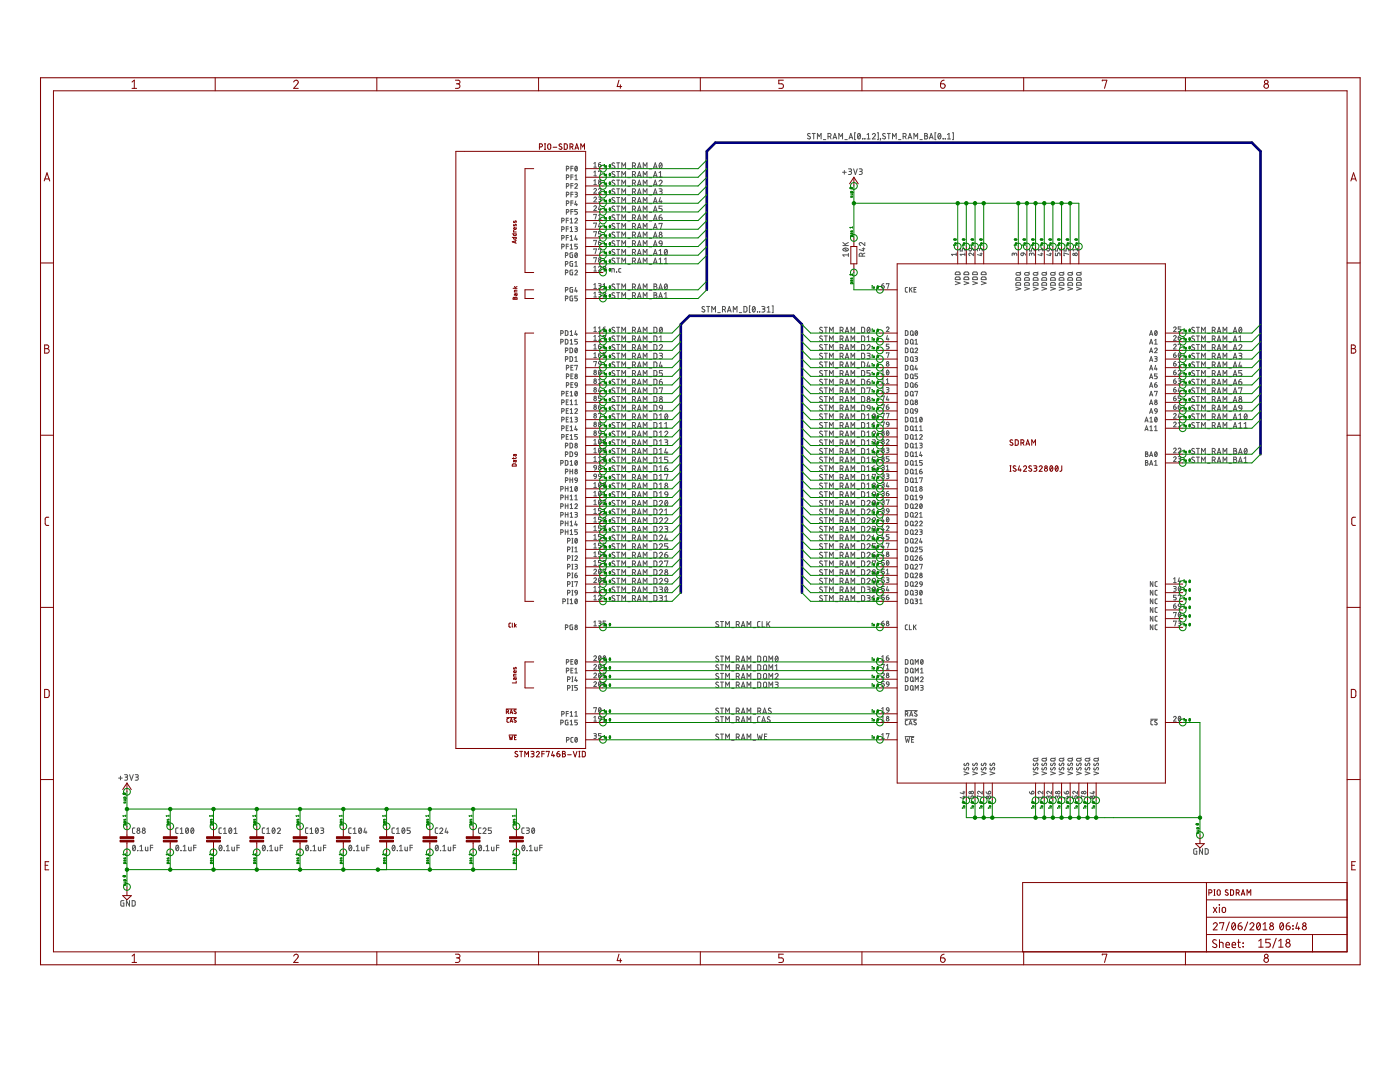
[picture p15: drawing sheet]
<svg xmlns="http://www.w3.org/2000/svg" width="279mm" height="216mm" viewBox="0 0 279 216" stroke-linecap="round" stroke-linejoin="round" font-family="sans-serif">
<g fill="none" stroke="#505050" stroke-width=".2">
<path d="M113 33.7l.5-.1v-.3l-.5-.1v.9M113 35.4l.5-.1v-.3l-.5-.1v1M113 37.2l.5-.1v-.4l-.5-.1v1M113 38.9l.5-.1v-.3l-.5-.1v.9M113.9 33.6h.5M113.9 35.3h.5M113.9 37.1h.5M113.9 38.8h.5M114.4 33.2h-.5v.9M114.4 34.9h-.5v1M114.4 36.6h-.5v1M114.4 38.4h-.5v.9"/>
<path d="M114.7 36.9a.26 .26 0 0 1 .4-.3 .26 .26 0 0 1 .1 .5l-.5 .5h.5M114.7 38.4l.5 .1-.1 .3h-.3M114.7 35.1l.3-.2v1M114.7 35.9h.5M114.9 33.2a.45 .45 0 0 1 .3 .5 .45 .45 0 0 1-.3 .4l-.2-.3zM115 38.8l.2 .1v.3l-.5 .1M115.2 33.4l-.4 .5M118.5 37.8a.26 .26 0 0 1 .4-.2 .26 .26 0 0 1 .1 .4l-.5 .5h.5M118.5 39.5a.26 .26 0 0 1 .4-.2 .26 .26 0 0 1 .1 .5l-.5 .5h.5M118.5 32.6l.3-.2v1M118.5 34.4l.3-.3v1M118.5 36.1l.3-.2v.9"/>
<path d="M118.5 33.4h.5M118.5 35.1h.5M118.5 36.8h.5M119.4 32.8h.4a.26 .26 0 0 1 .2 .3 .26 .26 0 0 1-.3 .2 .26 .26 0 0 1-.3-.2zM119.4 37.8a.26 .26 0 0 1 .4-.2 .26 .26 0 0 1 .1 .4l-.5 .5h.6M119.4 39.3h.5l.1 .2-.1 .2-.4 .1M119.4 34.2v-.1h.6l-.3 1M119.7 39.8h.2v.4l-.5 .1M119.9 32.4l-.4 .1-.1 .3M122.7 32.6a.27 .27 0 0 0-.5-.1 .27 .27 0 0 0 .1 .5l.3 .1a.27 .27 0 0 1 0 .5 .27 .27 0 0 1-.4-.1l-.1-.1M122.7 34.3l-.4-.1-.2 .3 .5 .4a.3 .3 0 0 1 0 .4 .3 .3 0 0 1-.5-.1M122.7 36a.27 .27 0 0 0-.5 0 .27 .27 0 0 0 .1 .4l.3 .2a.27 .27 0 0 1 0 .4 .27 .27 0 0 1-.4 0l-.1-.1"/>
<path d="M122.7 37.8l-.4-.1-.2 .2 .5 .4a.3 .3 0 0 1 0 .5 .3 .3 0 0 1-.5-.2M122.7 39.5l-.4-.1-.2 .2 .5 .4a.27 .27 0 0 1 0 .5 .27 .27 0 0 1-.4-.1l-.1-.1M123.1 34.2h.6M123.1 32.5h.6M123.1 35.9h.6M123.1 37.7h.6M123.1 39.4h.6M123.4 32.5v1.1M123.4 34.2v1.1M123.4 35.9v1.2M123.4 37.7v1.1M123.4 39.4v1.1"/>
<path d="M124.1 33.6v-1.1l.4 .6 .3-.6v1.1M124.1 35.3v-1.1l.4 .6 .3-.6v1.1M124.1 37.1v-1.2l.4 .7 .3-.7v1.2M124.1 38.8v-1.1l.4 .6 .3-.6v1.1M125.3 37.2h.5M125.3 33.7h.5M125.3 35.5h.5M125.3 38.9h.5M126.2 33.1l.6-.1v-.4l-.6-.1v1.1M126.2 34.8l.6-.1v-.4l-.6-.1v1.1M126.2 36.6l.6-.2v-.3l-.6-.2v1.2M126.2 38.3h.5l.1-.2v-.3l-.6-.1v1.1"/>
<path d="M126.6 33.1l.2 .5M126.6 34.8l.2 .5M126.6 36.6l.2 .5M126.6 38.3l.2 .5M127.2 33.6l.4-1.1 .4 1.1M127.2 35.3l.4-1.1 .4 1.1M127.2 37.1l.4-1.2 .4 1.2M127.2 38.8l.4-1.1 .4 1.1M127.3 35.1h.6M127.3 33.3h.6M127.3 36.8h.6M127.3 38.5h.6"/>
<path d="M128.4 33.6v-1.1l.4 .6 .3-.6v1.1M128.4 35.3v-1.1l.4 .6 .3-.6v1.1M128.4 37.1v-1.2l.4 .7 .3-.7v1.2M128.4 38.8v-1.1l.4 .6 .3-.6v1.1M129.6 37.2h.5M129.6 33.7h.5M129.6 35.5h.5M129.6 38.9h.5M130.4 33.6l.4-1.1 .3 1.1M130.4 35.3l.4-1.1 .3 1.1M130.4 37.1l.4-1.2 .3 1.2M130.4 38.8l.4-1.1 .3 1.1"/>
<path d="M130.5 35.1h.5M130.5 33.3h.5M130.5 36.8h.5M130.5 38.5h.5M131.5 36.2a.31 .31 0 0 1 .5-.2 .31 .31 0 0 1 .1 .4l-.6 .7h.6M131.5 37.7h.5l.1 .2-.1 .2-.3 .1M131.5 35.3h.6M131.5 34.5l.3-.3v1.1M131.7 32.6l.1-.1a.6 .6 0 0 1 .3 .6 .6 .6 0 0 1-.4 .5l-.2-.6zM131.8 39.4l-.3 .9h.6M131.8 38.2l.3 .1v.2l-.1 .3h-.5M132.1 32.7l-.5 .7"/>
<path d="M161.7 26.7l-.4-.1-.1 .3 .4 .4a.3 .3 0 0 1 0 .4 .3 .3 0 0 1-.5-.1M162.1 26.6h.6M162.4 26.6v1.1M163.1 27.7v-1.1l.4 .6 .4-.6v1.1M164.3 27.9h.5M165.2 27.2l.6-.1v-.4l-.6-.1v1.1M165.6 27.2l.3 .5M166.2 27.7l.4-1.1 .4 1.1M166.3 27.5h.6M167.4 27.7v-1.1l.4 .6 .3-.6v1.1M168.1 34.4h.8M168.5 34v.8"/>
<path d="M168.6 27.9h.5M169.3 33.7h.5l.1 .2-.1 .3h-.3M169.4 27.7l.4-1.1 .4 1.1M169.5 27.5h.6M169.7 34.2l.2 .2v.3l-.6 .1M170.3 33.7l.4 1.1 .4-1.1M170.8 26.5h-.2v1.4h.2M171.3 26.7v-.1a.55 .55 0 0 1 .4 .6 .55 .55 0 0 1-.4 .5l-.2-.5zM171.5 33.7h.4l.2 .2-.2 .3h-.3M171.7 26.9l-.5 .6M171.8 34.2l.2 .1 .1 .3-.2 .2h-.4M172.1 27.7h.1"/>
<path d="M172.6 27.7h.1M173 27.7h.7M173 26.9l.3-.3v1.1M174.1 26.9a.3 .3 0 0 1 .4-.3 .3 .3 0 0 1 .1 .5l-.5 .6h.6M175.1 26.5h.2v1.4h-.2M175.7 27.7h.1M175.7 27.7v.3M176.7 26.7l-.4-.1-.2 .3 .5 .4a.3 .3 0 0 1 0 .4 .3 .3 0 0 1-.5-.1M177.1 26.6h.6M177.4 26.6v1.1M178.1 27.7v-1.1l.4 .6 .4-.6v1.1M179.3 27.9h.5"/>
<path d="M180.2 27.2l.6-.1v-.4l-.6-.1v1.1M180.6 27.2l.2 .5M181.2 27.7l.4-1.1 .4 1.1M181.3 27.5h.6M182.4 27.7v-1.1l.4 .6 .3-.6v1.1M183.6 27.9h.5M184.5 26.6h.4l.2 .2-.3 .3 .3 .2-.1 .4h-.5zM184.5 27.1h.3M185.5 27.7l.3-1.1 .4 1.1M185.6 27.5h.5M186.8 26.5h-.2v1.4h.2M187.3 26.7l.1-.1a.55 .55 0 0 1 .4 .6 .55 .55 0 0 1-.4 .5l-.2-.5z"/>
<path d="M187.7 26.9l-.5 .6M188.2 27.7h.1M188.6 27.7h.1M189.1 27.7h.6M189.1 26.9l.3-.3v1.1M190.1 26.5h.2v1.4h-.2M112.1 44.1l.5-.1v-.4l-.5-.1v1M112.1 49.3l.5-.2v-.3l-.5-.1v1M112.1 45.8l.5-.1v-.3l-.5-.1v.9M112.1 47.5l.5-.1v-.3l-.5-.1v.9M112.8 52.7l.5-.1-.1-.4h-.4v.9M112.8 54.4l.5-.1v-.3l-.5-.1v.9"/>
<path d="M112.8 51l.5-.1-.1-.4-.4-.1v1M112.8 59.6l.5-.1-.1-.4h-.4v.9M112.8 57.9l.5-.1v-.4h-.5v.9M113 44h.4M113 49.1h.4M113 45.7h.4M113 47.4h.4M113 40.6l.5-.1v-.3l-.5-.1v.9M113 42.3l.5-.1v-.3l-.5-.1v1M113.4 43.5h-.4v1M113.4 45.3h-.4v.9M113.4 47h-.4v.9"/>
<path d="M113.4 48.7h-.4v1M113.8 43.8l.2-.3v1M113.8 45.5l.2-.2v.9M113.8 47.2l.2-.2v.9M113.8 48.9l.2-.2v1M113.8 44.5h.5M113.8 49.7h.5M113.8 47.9h.5M113.8 46.2h.5M113.9 40.5h.5M113.9 42.2h.5M114.3 52.2l-.5 .1 .1 .8h.4v-.5h-.2"/>
<path d="M114.3 53.9l-.5 .1 .1 .8h.4v-.5h-.2M114.3 50.4l-.5 .1 .1 .9h.4v-.5h-.2M114.3 59.1l-.5 .1 .1 .8h.4v-.5h-.2M114.3 57.4l-.5 .1 .1 .8h.4v-.5h-.2M114.4 40.1h-.5v.9M114.4 41.8h-.5v1M114.7 43.8a.26 .26 0 0 1 .4-.3 .26 .26 0 0 1 .1 .5l-.5 .5h.5M114.7 54.1a.26 .26 0 0 1 .4-.2 .26 .26 0 0 1 .1 .4l-.5 .5h.5M114.7 45.3l.5 .1-.1 .3h-.3M114.7 52.4l.3-.2v.9M114.7 53.1h.5M114.9 50.5a.44 .44 0 0 1 .3 .4 .44 .44 0 0 1-.3 .5l-.2-.3z"/>
<path d="M114.9 40.1l-.2 .7h.5M114.9 57.4l-.2 .7h.5M114.9 47l-.2 .7h.5M115 45.7l.2 .1v.3l-.5 .1M115.1 40.6v.4M115.1 47.5v.4M115.1 57.9v.4M115.2 50.7l-.4 .5M115.2 41.8h-.5v.4l.4 .1 .1 .1-.1 .3-.4 .1M115.2 48.7h-.5v.4l.4 .1 .1 .2-.1 .2-.4 .1M115.2 59.1h-.5v.4h.4l.1 .2-.1 .3h-.4M118.5 41.3a.26 .26 0 0 1 .4-.2 .26 .26 0 0 1 .1 .4l-.5 .5h.5"/>
<path d="M118.5 53.3l.3-.2v1M118.5 56.8l.3-.2v1M118.5 58.5l.3-.2v1M118.5 42.9v-.1h.5l-.2 .9M118.5 44.6v-.1h.5l-.2 .9M118.5 46.3v-.1h.5l-.2 1M118.5 48.1v-.1h.5l-.2 .9M118.5 49.8v-.1h.5l-.2 .9M118.5 51.5v-.1h.5l-.2 1M118.5 54.1h.5M118.5 59.3h.5M118.5 57.6h.5"/>
<path d="M119.4 48.4h.4a.26 .26 0 0 1 .2 .3 .26 .26 0 0 1-.3 .2 .26 .26 0 0 1-.3-.3zM119.4 53.3a.26 .26 0 0 1 .4-.2 .26 .26 0 0 1 .1 .5l-.5 .5h.6M119.4 58.3l.5 .1 .1 .1-.1 .2h-.4M119.4 56.6h.5l.1 .2-.1 .2h-.4M119.4 49.8v-.1h.6l-.3 .9M119.4 43l.3-.2v.9M119.4 43.7h.6M119.7 41l-.3 .8h.6M119.7 44.5l-.3 .7h.6M119.7 58.7l.2 .1v.4l-.5 .1M119.7 57l.2 .1v.3l-.5 .2M119.8 41.6v.4"/>
<path d="M119.8 45v.4M119.9 48l-.4 .1-.1 .3M120 46.2h-.6v.5h.5l.1 .2-.1 .3h-.5M120.4 58.5a.26 .26 0 0 1 .3-.2 .26 .26 0 0 1 .1 .4l-.4 .6h.5M120.4 56.8l.2-.2v1M120.4 57.6h.5M120.5 53.2h.3l.1 .5-.5-.1zM120.9 53.7l-.1 .3-.3 .1M122.1 54.3v-.7l.5 .1v.6M122.7 41.2a.28 .28 0 0 0-.5 0 .28 .28 0 0 0 .1 .4l.3 .2a.3 .3 0 0 1-.1 .5 .3 .3 0 0 1-.4-.2M122.7 42.9h-.4l-.2 .2 .5 .4a.3 .3 0 0 1 0 .5 .3 .3 0 0 1-.5-.2M122.7 44.7a.27 .27 0 0 0-.5-.1 .27 .27 0 0 0 .1 .4l.3 .2a.27 .27 0 0 1 0 .4 .27 .27 0 0 1-.4 0l-.1-.1"/>
<path d="M122.7 46.4l-.4-.1-.2 .2 .5 .4a.3 .3 0 0 1 0 .5 .3 .3 0 0 1-.5-.1M122.7 48.1l-.4-.1-.2 .3 .5 .4a.27 .27 0 0 1 0 .4 .27 .27 0 0 1-.4 0l-.1-.1M122.7 49.8h-.4l-.2 .2 .5 .4a.3 .3 0 0 1 0 .5 .3 .3 0 0 1-.5-.2M122.7 51.6l-.4-.1-.2 .2 .5 .4a.27 .27 0 0 1 0 .4 .27 .27 0 0 1-.4 0h-.1M122.7 56.8a.27 .27 0 0 0-.5-.1 .27 .27 0 0 0 .1 .4l.3 .2a.27 .27 0 0 1 0 .4 .27 .27 0 0 1-.4 0l-.1-.1M122.7 58.5l-.4-.1-.2 .3 .5 .3a.3 .3 0 0 1 0 .5 .3 .3 0 0 1-.5-.1M123 54.3h.1M123.1 41.1h.6M123.1 42.9h.6M123.1 44.6h.6M123.1 46.3h.6M123.1 48h.6"/>
<path d="M123.1 49.8h.6M123.1 51.5h.6M123.1 56.7h.6M123.1 58.4h.6M123.4 41.1v1.1M123.4 42.9v1.1M123.4 44.6v1.1M123.4 46.3v1.1M123.4 48v1.1M123.4 49.8v1.1M123.4 51.5v1.1M123.4 56.7v1.1"/>
<path d="M123.4 58.4v1.1M123.9 53.6h-.3l-.1 .2v.4l.4 .1M124.1 40.5v-1.1l.4 .6 .3-.6v1.1M124.1 42.2v-1.1l.4 .6 .3-.6v1.1M124.1 44v-1.1l.4 .6 .3-.6v1.1M124.1 45.7v-1.1l.4 .6 .3-.6v1.1M124.1 47.4v-1.1l.4 .6 .3-.6v1.1M124.1 49.1v-1.1l.4 .6 .3-.6v1.1M124.1 50.9v-1.1l.4 .6 .3-.6v1.1M124.1 52.6v-1.1l.4 .6 .3-.6v1.1M124.1 57.8v-1.1l.4 .6 .3-.6v1.1M124.1 59.5v-1.1l.4 .6 .3-.6v1.1"/>
<path d="M125.3 49.3h.5M125.3 45.8h.5M125.3 51h.5M125.3 59.6h.5M125.3 57.9h.5M125.3 40.6h.5M125.3 42.4h.5M125.3 44.1h.5M125.3 47.5h.5M125.3 52.7h.5M126.2 40l.6-.1v-.4l-.6-.1v1.1M126.2 41.7l.6-.1v-.3l-.6-.2v1.1"/>
<path d="M126.2 43.5l.6-.2v-.3l-.6-.1v1.1M126.2 45.2l.6-.1v-.4l-.6-.1v1.1M126.2 46.9l.6-.1v-.4l-.6-.1v1.1M126.2 48.6l.6-.1v-.3l-.6-.2v1.1M126.2 50.4l.6-.1v-.4l-.6-.1v1.1M126.2 52.1l.6-.1v-.4l-.6-.1v1.1M126.2 57.3l.6-.1v-.4l-.6-.1v1.1M126.2 59l.6-.1v-.4l-.6-.1v1.1M126.6 40l.2 .5M126.6 41.7l.2 .5M126.6 43.5l.2 .5M126.6 45.2l.2 .5"/>
<path d="M126.6 46.9l.2 .5M126.6 48.6l.2 .5M126.6 50.4l.2 .5M126.6 52.1l.2 .5M126.6 57.3l.2 .5M126.6 59l.2 .5M127.2 40.5l.4-1.1 .4 1.1M127.2 42.2l.4-1.1 .4 1.1M127.2 44l.4-1.1 .4 1.1M127.2 45.7l.4-1.1 .4 1.1M127.2 47.4l.4-1.1 .4 1.1M127.2 49.1l.4-1.1 .4 1.1"/>
<path d="M127.2 50.9l.4-1.1 .4 1.1M127.2 52.6l.4-1.1 .4 1.1M127.2 57.8l.4-1.1 .4 1.1M127.2 59.5l.4-1.1 .4 1.1M127.3 43.7h.6M127.3 40.2h.6M127.3 42h.6M127.3 45.4h.6M127.3 47.1h.6M127.3 48.9h.6M127.3 50.6h.6M127.3 52.3h.6"/>
<path d="M127.3 57.5h.6M127.3 59.2h.6M128.4 40.5v-1.1l.4 .6 .3-.6v1.1M128.4 42.2v-1.1l.4 .6 .3-.6v1.1M128.4 44v-1.1l.4 .6 .3-.6v1.1M128.4 45.7v-1.1l.4 .6 .3-.6v1.1M128.4 47.4v-1.1l.4 .6 .3-.6v1.1M128.4 49.1v-1.1l.4 .6 .3-.6v1.1M128.4 50.9v-1.1l.4 .6 .3-.6v1.1M128.4 52.6v-1.1l.4 .6 .3-.6v1.1M128.4 57.8v-1.1l.4 .6 .3-.6v1.1M128.4 59.5v-1.1l.4 .6 .3-.6v1.1"/>
<path d="M129.6 49.3h.5M129.6 45.8h.5M129.6 51h.5M129.6 59.6h.5M129.6 57.9h.5M129.6 40.6h.5M129.6 42.4h.5M129.6 44.1h.5M129.6 47.5h.5M129.6 52.7h.5M130.4 40.5l.4-1.1 .3 1.1M130.4 42.2l.4-1.1 .3 1.1"/>
<path d="M130.4 44l.4-1.1 .3 1.1M130.4 45.7l.4-1.1 .3 1.1M130.4 47.4l.4-1.1 .3 1.1M130.4 49.1l.4-1.1 .3 1.1M130.4 50.9l.4-1.1 .3 1.1M130.4 52.6l.4-1.1 .3 1.1M130.5 43.7h.5M130.5 40.2h.5M130.5 42h.5M130.5 45.4h.5M130.5 47.1h.5M130.5 48.9h.5"/>
<path d="M130.5 50.6h.5M130.5 52.3h.5M130.5 56.7h.4l.2 .2-.3 .3 .3 .2-.1 .3-.5 .1zM130.5 58.4l.5 .1v.3l-.2 .1 .3 .2-.1 .4h-.5zM130.5 57.2h.3M130.5 58.9h.3M131.5 57.8l.3-1.1 .4 1.1M131.5 59.5l.3-1.1 .4 1.1M131.5 43.3h.4a.31 .31 0 0 1 .3 .4 .31 .31 0 0 1-.4 .3 .31 .31 0 0 1-.3-.4zM131.5 50.9h.6M131.5 52.6h.6M131.5 50l.3-.2v1.1"/>
<path d="M131.5 51.7l.3-.2v1.1M131.5 44.7v-.1h.6l-.3 1.1M131.6 57.5h.5M131.6 59.2h.5M131.6 48.1l.3-.1 .2 .2v.4h-.5zM132 40v.5M132 42.9l-.4 .2-.1 .2M132.1 41.1h-.6v.5h.4a.31 .31 0 0 1 .2 .3 .31 .31 0 0 1-.2 .3h-.4M132.1 48.6v.3l-.4 .2M132.6 52.6h.6M132.6 59.5h.6M132.6 51.7l.3-.2v1.1"/>
<path d="M132.6 58.7l.3-.3v1.1M132.7 49.8h.2a.66 .66 0 0 1 0 1.1 .67 .67 0 0 1-.2-1.1zM132.8 56.7a.56 .56 0 0 1 .4 .5 .56 .56 0 0 1-.4 .6 .79 .79 0 0 1 0-1.1zM133.1 50l-.4 .6M133.1 56.9l-.4 .6M168.2 49h1.1M168.2 48.4l.7 .6M168.2 49.7a.6 .6 0 0 1 .6-.2 .6 .6 0 0 1 .5 .4 .6 .6 0 0 1-.6 .2 .6 .6 0 0 1-.5-.4zM168.5 49.6l.6 .4M169.3 50.9h-1.1l.3 .3M169.3 50.6v.6M169.3 48.4l-.7 .3"/>
<path d="M172.1 51.1l-.1-.5h-.4l-.1 .5h1.1M172.1 49.6h.5M172.3 49.4v.7l-.8-.3M172.6 48.4v.6l-.6-.5a.31 .31 0 0 0-.5 .1 .31 .31 0 0 0 .2 .4M172.6 50.5l-.5 .2M176 57h.3a.26 .26 0 0 1 .2 .3 .26 .26 0 0 1-.3 .2 .26 .26 0 0 1-.2-.2zM176.4 56.6l-.3 .1-.1 .3M176.9 56.7v-.1h.5l-.3 1M181.1 57.4h-.3l-.1 .2v.6l.4 .1M181.5 57.4v.9M181.7 57.7l.3 .6M182 57.4l-.5 .5"/>
<path d="M182.4 57.8h.3M182.8 57.4h-.4v.9h.4M190.6 56.2l1 .3-1 .3M190.7 55.4l.8-.1 .1 .5h-1zM190.7 54.4l.8-.1 .1 .5h-1zM190.8 50.8h-.9l.2 .2M190.8 50.5v.5M191.6 49.6v.5h.4l.1-.4 .2-.1 .3 .1v.4M192.4 56.2l.9 .3-.9 .3M192.5 55.4l.7-.1 .1 .5h-.9zM192.5 54.4l.7-.1 .1 .5h-.9zM192.6 50.8h-1l.2 .2"/>
<path d="M192.6 50.5v.5M193.4 49.7l.5-.1v.3a.27 .27 0 0 1-.4 .2 .27 .27 0 0 1-.1-.4zM193.9 49.6l.3 .1 .1 .3M194.1 56.2l1 .3-1 .3M194.2 55.4l.7-.1 .2 .5h-1zM194.2 54.4l.7-.1 .2 .5h-1zM194.3 50.5v.5l-.5-.4a.26 .26 0 0 0-.4 0 .26 .26 0 0 0 .2 .4M195.5 49.8l.1-.2h.3l.1 .5M195.5 50v-.3l-.2-.1-.2 .2v.3M195.6 50.7h.4M195.8 50.5v.5l-.7-.2M195.8 56.2l1 .3-1 .3"/>
<path d="M195.9 55.4l.7-.1 .2 .5h-1zM195.9 54.4l.7-.1 .2 .5h-1zM202.4 50.8l.1-.3h.3l.1 .5M202.4 50.9v-.3l-.2-.1-.2 .1v.4M202.7 57.3l1 .3-1 .3M202.8 54.5l.6-.1 .2 .1 .1 .2-.2 .2h-.6l-.1-.2zM202.8 56.5l.7-.1 .2 .5h-1zM202.8 55.5l.7-.1 .2 .5h-1zM203.7 54.3l-.2 .2M203.8 50.6l.4-.1v.3a.26 .26 0 0 1-.3 .2 .26 .26 0 0 1-.1-.4zM204.2 50.5l.3 .1 .2 .3M204.5 57.3l.9 .3-.9 .3"/>
<path d="M204.5 54.5l.6-.1 .3 .3-.1 .2h-.7l-.1-.2zM204.6 56.5l.7-.1 .1 .5h-.9zM204.6 55.5l.7-.1 .1 .5h-.9zM205.4 54.3l-.2 .2M205.4 49.6v.5h.5v-.4l.2-.1 .3 .1v.4M205.9 50.8l.1-.3h.3l.1 .5M205.9 50.9l-.1-.3-.1-.1-.2 .1-.1 .4M206.2 57.3l1 .3-1 .3M206.2 54.5l.7-.1 .2 .1v.2l-.1 .2h-.6l-.2-.2zM206.3 56.5l.7-.1 .2 .5h-1zM206.3 55.5l.7-.1 .2 .5h-1zM207.2 54.3l-.3 .2"/>
<path d="M207.7 50.7h.4M207.9 50.5v.5l-.7-.2M207.9 57.3l1 .3-1 .3M208 54.5l.6-.1 .3 .3-.2 .2h-.6zM208 56.5l.7-.1 .2 .5h-1zM208 55.5l.7-.1 .2 .5h-1zM208.1 49.6v.5M208.1 49.8h-.9l.2 .3M208.9 54.3l-.2 .2M209 49.7l.4-.1v.3a.26 .26 0 0 1-.3 .2 .26 .26 0 0 1-.1-.4zM209.4 49.6l.3 .1 .1 .3M209.4 50.7h.4"/>
<path d="M209.6 50.5v.5l-.7-.2M209.7 57.3l.9 .3-.9 .3M209.7 56.5l.7-.1 .2 .5h-.9zM209.7 55.5l.7-.1 .2 .5h-.9zM209.7 54.5l.6-.1 .2 .1 .1 .2-.1 .2h-.7l-.1-.2zM210.6 54.3l-.2 .2M210.6 50.5v.5h.4l.1-.4 .1-.1 .3 .1 .1 .4M210.6 49.6v.5h.4l.1-.4 .1-.1 .3 .1 .1 .4M211.4 57.3l.9 .3-.9 .3M211.4 54.5l.7-.1 .2 .1v.2l-.1 .2h-.7zM211.5 56.5l.7-.1 .1 .5h-.9zM211.5 55.5l.7-.1 .1 .5h-.9z"/>
<path d="M212.3 54.3l-.2 .2M212.3 49.6v.5h.5v-.4l.2-.1 .3 .1v.4M213.1 57.3l1 .3-1 .3M213.2 54.5l.6-.1 .3 .3-.2 .2h-.6l-.2-.2zM213.2 56.5l.7-.1 .2 .5h-1zM213.2 55.5l.7-.1 .2 .5h-1zM213.3 50.8l-1-.3v.5h.1M214.1 54.3l-.3 .2M214.8 57.3l1 .3-1 .3M214.9 54.5l.6-.1 .2 .1 .1 .2-.2 .2h-.6l-.2-.2zM214.9 56.5l.7-.1 .2 .5h-1zM214.9 55.5l.7-.1 .2 .5h-1z"/>
<path d="M215 49.6v.5M215 49.8h-.9l.2 .3M215.8 54.3l-.2 .2M111.9 68.2l.5-.1-.1-.4h-.4v1M111.9 66.5l.5-.1v-.3l-.5-.1v.9M112.1 78.6l.5-.1v-.3l-.5-.1v.9M112.8 67.7l.5 .2v.5l-.1 .2-.4 .1zM112.8 66l.5 .1v.6l-.1 .2h-.4zM112.8 70l.5-.1v-.4l-.5-.1v1M112.8 71.7l.5-.1-.1-.4h-.4v.9M113 78.5h.3M113 75.1h.5v-.4l-.5-.1v1"/>
<path d="M113 76.9l.5-.1v-.3l-.5-.2v1M113 73.4l.5-.1v-.3l-.5-.1v1M113.4 78.1h-.4v.9h.4M113.4 79.8h-.4v1h.4M113.7 69.4l.6 .2v.5l-.2 .3h-.4zM113.7 71.2l.6 .1v.6l-.2 .2h-.4zM113.8 66.2l.2-.2v.9M113.8 67.9l.2-.2v1M113.8 78.3l.2-.2v.9M113.8 68.7h.5M113.8 66.9h.5M113.8 79h.5"/>
<path d="M113.9 75h.4M113.9 76.8h.4M113.9 73.3h.4M114.4 72.9h-.5v1h.5M114.4 74.6h-.5v1h.5M114.4 76.3h-.5v1h.5M114.7 71.4l.3-.2v.9M114.7 73v-.1h.5l-.2 1M114.7 72.1h.5M114.8 76.4h.3l.1 .5h-.4zM114.9 69.5a.45 .45 0 0 1 .3 .4 .45 .45 0 0 1-.3 .5l-.2-.3zM114.9 78.1a.45 .45 0 0 1 .3 .4 .45 .45 0 0 1-.3 .5l-.2-.3z"/>
<path d="M114.9 66l-.2 .7h.5M115.1 66.5v.4M115.2 69.7l-.4 .5M115.2 78.3l-.4 .5M115.2 67.7h-.5v.4l.4 .1 .1 .1-.1 .3-.4 .1M115.2 76.9l-.1 .3-.3 .1M118.5 65.4l.3-.2v1M118.5 67.2l.3-.2v.9M118.5 68.9l.3-.2v.9M118.5 70.6l.3-.2v1M118.5 69.6h.5M118.5 71.4h.5"/>
<path d="M118.5 67.9h.5M118.5 66.2h.5M118.5 72.2v-.1h.5l-.2 1M119.4 69.1h.4a.26 .26 0 0 1 .2 .3 .26 .26 0 0 1-.3 .2 .26 .26 0 0 1-.3-.2zM119.4 70.8h.4a.26 .26 0 0 1 .2 .3 .26 .26 0 0 1-.3 .2 .26 .26 0 0 1-.3-.2zM119.4 67.9h.6M119.4 67.2l.3-.2v.9M119.4 65.4l.3-.2v1M119.4 75.8l.3-.2v.9M119.4 66.2h.6M119.4 76.5h.6M119.5 72.2h.4l.1 .5-.5-.1z"/>
<path d="M119.6 73.9a.45 .45 0 0 1 .4 .4 .45 .45 0 0 1-.4 .5l-.2-.5zM119.7 77.3l-.3 .8h.6M119.8 77.9v.4M119.9 68.7l-.4 .1-.1 .3M119.9 70.4l-.4 .1-.1 .3M119.9 74.1l-.4 .5M120 79h-.6v.5h.5l.1 .2-.1 .3h-.5M120 72.7l-.2 .3-.3 .1M120.4 65.7h.3a.26 .26 0 0 1 .2 .2 .26 .26 0 0 1-.3 .3 .26 .26 0 0 1-.2-.3zM120.4 67.1v-.1h.5l-.3 .9M120.6 68.7l-.2 .7h.5M120.7 69.2v.4"/>
<path d="M120.8 65.2l-.3 .1-.1 .4M120.9 70.4h-.5v.4h.3l.2 .2-.1 .3-.4 .1M122.7 65.4a.27 .27 0 0 0-.5-.1 .27 .27 0 0 0 .1 .5l.3 .2a.27 .27 0 0 1 0 .4 .27 .27 0 0 1-.4-.1h-.1M122.7 67.1h-.4l-.2 .2 .5 .4a.3 .3 0 0 1 0 .4 .3 .3 0 0 1-.5-.1M122.7 68.9l-.4-.1-.2 .2 .5 .4a.27 .27 0 0 1 0 .4 .27 .27 0 0 1-.4 0l-.1-.1M122.7 70.6l-.4-.1-.2 .2 .5 .4a.3 .3 0 0 1 0 .5 .3 .3 0 0 1-.5-.2M122.7 72.3l-.4-.1-.2 .3 .5 .4a.27 .27 0 0 1 0 .4 .27 .27 0 0 1-.4-.1h-.1M122.7 74a.28 .28 0 0 0-.5 0 .28 .28 0 0 0 .1 .4l.3 .2a.27 .27 0 0 1 0 .4 .27 .27 0 0 1-.4 0l-.1-.1M122.7 75.8l-.4-.1-.2 .2 .5 .4a.3 .3 0 0 1 0 .5 .3 .3 0 0 1-.5-.2M122.7 77.5a.27 .27 0 0 0-.5-.1 .27 .27 0 0 0 .1 .5l.3 .1a.27 .27 0 0 1 0 .4 .27 .27 0 0 1-.4 0l-.1-.1M122.7 79.2l-.4-.1-.2 .3 .5 .4a.3 .3 0 0 1 0 .4 .3 .3 0 0 1-.5-.1M123.1 65.3h.6"/>
<path d="M123.1 67h.6M123.1 68.7h.6M123.1 70.5h.6M123.1 72.2h.6M123.1 73.9h.6M123.1 75.7h.6M123.1 77.4h.6M123.1 79.1h.6M123.4 65.3v1.1M123.4 67v1.1M123.4 68.7v1.2M123.4 70.5v1.1"/>
<path d="M123.4 72.2v1.1M123.4 73.9v1.1M123.4 75.7v1.1M123.4 77.4v1.1M123.4 79.1v1.1M124.1 66.4v-1.1l.4 .6 .3-.6v1.1M124.1 68.1v-1.1l.4 .6 .3-.6v1.1M124.1 69.9v-1.2l.4 .7 .3-.7v1.2M124.1 71.6v-1.1l.4 .6 .3-.6v1.1M124.1 73.3v-1.1l.4 .6 .3-.6v1.1M124.1 75v-1.1l.4 .6 .3-.6v1.1M124.1 76.8v-1.1l.4 .6 .3-.6v1.1"/>
<path d="M124.1 78.5v-1.1l.4 .6 .3-.6v1.1M125.3 70h.5M125.3 71.7h.5M125.3 68.3h.5M125.3 66.5h.5M125.3 75.2h.5M125.3 76.9h.5M125.3 73.4h.5M125.3 78.6h.5M126.2 65.9l.6-.1v-.4l-.6-.1v1.1M126.2 67.6l.6-.1v-.4l-.6-.1v1.1M126.2 69.4l.6-.1v-.4l-.6-.2v1.2"/>
<path d="M126.2 71.1l.6-.1v-.4l-.6-.1v1.1M126.2 72.8l.6-.1v-.4l-.6-.1v1.1M126.2 74.5l.6-.1v-.3l-.6-.2v1.1M126.2 76.3l.6-.1v-.4l-.6-.1v1.1M126.2 78l.6-.1v-.4l-.6-.1v1.1M126.2 79.7l.6-.1v-.4l-.6-.1v1.1M126.6 65.9l.2 .5M126.6 67.6l.2 .5M126.6 69.4l.2 .5M126.6 71.1l.2 .5M126.6 72.8l.2 .5M126.6 74.5l.2 .5"/>
<path d="M126.6 76.3l.2 .5M126.6 78l.2 .5M126.6 79.7l.2 .5M127.2 66.4l.4-1.1 .4 1.1M127.2 68.1l.4-1.1 .4 1.1M127.2 69.9l.4-1.2 .4 1.2M127.2 71.6l.4-1.1 .4 1.1M127.2 73.3l.4-1.1 .4 1.1M127.2 75l.4-1.1 .4 1.1M127.2 76.8l.4-1.1 .4 1.1M127.2 78.5l.4-1.1 .4 1.1M127.3 66.1h.6"/>
<path d="M127.3 67.9h.6M127.3 69.6h.6M127.3 71.3h.6M127.3 73h.6M127.3 74.8h.6M127.3 76.5h.6M127.3 78.2h.6M127.3 79.9h.6M128.4 66.4v-1.1l.4 .6 .3-.6v1.1M128.4 68.1v-1.1l.4 .6 .3-.6v1.1M128.4 69.9v-1.2l.4 .7 .3-.7v1.2M128.4 71.6v-1.1l.4 .6 .3-.6v1.1"/>
<path d="M128.4 73.3v-1.1l.4 .6 .3-.6v1.1M128.4 75v-1.1l.4 .6 .3-.6v1.1M128.4 76.8v-1.1l.4 .6 .3-.6v1.1M128.4 78.5v-1.1l.4 .6 .3-.6v1.1M129.6 70h.5M129.6 71.7h.5M129.6 68.3h.5M129.6 66.5h.5M129.6 75.2h.5M129.6 76.9h.5M129.6 73.4h.5M129.6 78.6h.5"/>
<path d="M130.5 65.3h.4l.2 .2v.6l-.2 .3h-.4zM130.5 67l.4 .1 .2 .1v.6l-.2 .3h-.4zM130.5 68.7l.6 .2v.8l-.2 .1-.4 .1zM130.5 70.5h.4l.2 .2v.6l-.2 .3h-.4zM130.5 72.2h.4l.2 .2v.7l-.2 .2h-.4zM130.5 73.9l.4 .1 .2 .1v.6l-.2 .3h-.4zM130.5 75.7h.4l.2 .2v.7l-.2 .2h-.4zM130.5 77.4h.4l.2 .2v.7l-.3 .2h-.3zM130.5 79.1h.4l.2 .2v.6l-.2 .3h-.4zM131.6 69a.31 .31 0 0 1 .4-.2 .31 .31 0 0 1 .1 .5l-.5 .6h.6M131.6 70.5h.5l.1 .2-.1 .3h-.4M131.6 76.2h.5l.1 .2"/>
<path d="M131.6 76.2v.4l.2 .2 .3-.1 .1-.2M131.6 68.1h.6M131.6 67.3l.3-.3v1.1M131.6 77.5v-.1h.6l-.3 1.1M131.7 65.4l.2-.1a.61 .61 0 0 1 .3 .6 .61 .61 0 0 1-.4 .5l-.2-.6zM131.8 72.2l-.2 .9h.6M131.9 71l.3 .2-.1 .3-.5 .1M132 72.8v.5M132.1 75.7l-.3 .1-.2 .4M132.1 65.6l-.4 .6M132.2 73.9h-.6v.5h.4a.32 .32 0 0 1 .2 .3 .32 .32 0 0 1-.2 .3h-.4M132.2 76.4v.1"/>
<path d="M140.6 61.3l-.3-.1-.2 .2 .6 .5a.31 .31 0 0 1-.2 .4 .31 .31 0 0 1-.4-.2M141 61.2h.6M141.3 61.2v1.1M142 62.3v-1.1l.4 .6 .4-.6v1.1M143.2 62.4h.5M144.2 61.8l.5-.1v-.4l-.5-.1v1.1M144.5 61.8l.3 .5M145.2 62.3l.3-1.1 .4 1.1M145.3 62h.5M146.3 62.3v-1.1l.4 .6 .4-.6v1.1M147.5 62.4h.5M148.5 61.2l.6 .1v.8l-.2 .2h-.4z"/>
<path d="M149.8 61h-.2v1.4h.2M150.3 61.2a.56 .56 0 0 1 .4 .5 .56 .56 0 0 1-.4 .6l-.2-.6zM150.7 61.4l-.5 .6M151.2 62.3h.1M151.6 62.3h.1M152 61.2h.4l.3 .1-.2 .3-.3 .1M152.3 61.7l.3 .1 .1 .2-.2 .2-.5 .1M153.1 62.3h.6M153.1 61.4l.3-.2v1.1M154.1 61h.2v1.4h-.2M164.1 65.4a.27 .27 0 0 0-.4-.1 .27 .27 0 0 0 0 .5l.3 .2a.27 .27 0 0 1 .1 .4 .27 .27 0 0 1-.4-.1h-.1M164.1 67.1h-.4l-.1 .2 .4 .4a.3 .3 0 0 1 0 .4 .3 .3 0 0 1-.4-.1"/>
<path d="M164.1 68.9l-.4-.1-.1 .2 .4 .4a.27 .27 0 0 1 .1 .4 .27 .27 0 0 1-.4 0l-.1-.1M164.1 70.6l-.4-.1-.1 .2 .4 .4a.3 .3 0 0 1 0 .5 .3 .3 0 0 1-.4-.2M164.1 72.3l-.4-.1-.1 .3 .4 .4a.27 .27 0 0 1 .1 .4 .27 .27 0 0 1-.4-.1h-.1M164.1 74a.28 .28 0 0 0-.4 0 .28 .28 0 0 0 0 .4l.3 .2a.27 .27 0 0 1 .1 .4 .27 .27 0 0 1-.4 0l-.1-.1M164.1 75.8l-.4-.1-.1 .2 .4 .4a.3 .3 0 0 1 0 .5 .3 .3 0 0 1-.4-.2M164.1 77.5a.27 .27 0 0 0-.4-.1 .27 .27 0 0 0 0 .5l.3 .1a.27 .27 0 0 1 .1 .4 .27 .27 0 0 1-.4 0l-.1-.1M164.1 79.2l-.4-.1-.1 .3 .4 .4a.3 .3 0 0 1 0 .4 .3 .3 0 0 1-.4-.1M164.5 65.3h.6M164.5 67h.6M164.5 68.7h.6M164.5 70.5h.6M164.5 72.2h.6"/>
<path d="M164.5 73.9h.6M164.5 75.7h.6M164.5 77.4h.6M164.5 79.1h.6M164.8 65.3v1.1M164.8 67v1.1M164.8 68.7v1.2M164.8 70.5v1.1M164.8 72.2v1.1M164.8 73.9v1.1M164.8 75.7v1.1M164.8 77.4v1.1"/>
<path d="M164.8 79.1v1.1M165.5 66.4v-1.1l.4 .6 .4-.6v1.1M165.5 68.1v-1.1l.4 .6 .4-.6v1.1M165.5 69.9v-1.2l.4 .7 .4-.7v1.2M165.5 71.6v-1.1l.4 .6 .4-.6v1.1M165.5 73.3v-1.1l.4 .6 .4-.6v1.1M165.5 75v-1.1l.4 .6 .4-.6v1.1M165.5 76.8v-1.1l.4 .6 .4-.6v1.1M165.5 78.5v-1.1l.4 .6 .4-.6v1.1M166.7 70h.5M166.7 71.7h.5M166.7 68.3h.5"/>
<path d="M166.7 66.5h.5M166.7 75.2h.5M166.7 76.9h.5M166.7 73.4h.5M166.7 78.6h.5M167.7 65.9l.5-.1v-.4l-.5-.1v1.1M167.7 67.6l.5-.1v-.4l-.5-.1v1.1M167.7 69.4l.5-.1v-.4l-.5-.2v1.2M167.7 71.1l.5-.1v-.4l-.5-.1v1.1M167.7 72.8l.5-.1v-.4l-.5-.1v1.1M167.7 74.5l.5-.1v-.3l-.5-.2v1.1M167.7 76.3l.5-.1v-.4l-.5-.1v1.1"/>
<path d="M167.7 78l.5-.1v-.4l-.5-.1v1.1M167.7 79.7l.5-.1v-.4l-.5-.1v1.1M168 65.9l.3 .5M168 67.6l.3 .5M168 69.4l.3 .5M168 71.1l.3 .5M168 72.8l.3 .5M168 74.5l.3 .5M168 76.3l.3 .5M168 78l.3 .5M168 79.7l.3 .5M168.7 66.4l.3-1.1 .4 1.1"/>
<path d="M168.7 68.1l.3-1.1 .4 1.1M168.7 69.9l.3-1.2 .4 1.2M168.7 71.6l.3-1.1 .4 1.1M168.7 73.3l.3-1.1 .4 1.1M168.7 75l.3-1.1 .4 1.1M168.7 76.8l.3-1.1 .4 1.1M168.7 78.5l.3-1.1 .4 1.1M168.8 66.1h.5M168.8 67.9h.5M168.8 69.6h.5M168.8 71.3h.5M168.8 73h.5"/>
<path d="M168.8 74.8h.5M168.8 76.5h.5M168.8 78.2h.5M168.8 79.9h.5M169.8 66.4v-1.1l.4 .6 .4-.6v1.1M169.8 68.1v-1.1l.4 .6 .4-.6v1.1M169.8 69.9v-1.2l.4 .7 .4-.7v1.2M169.8 71.6v-1.1l.4 .6 .4-.6v1.1M169.8 73.3v-1.1l.4 .6 .4-.6v1.1M169.8 75v-1.1l.4 .6 .4-.6v1.1M169.8 76.8v-1.1l.4 .6 .4-.6v1.1M169.8 78.5v-1.1l.4 .6 .4-.6v1.1"/>
<path d="M171 70h.5M171 71.7h.5M171 68.3h.5M171 66.5h.5M171 75.2h.5M171 76.9h.5M171 73.4h.5M171 78.6h.5M171.9 65.3h.5l.1 .2 .1 .6-.2 .3h-.5zM171.9 67l.5 .1 .1 .1 .1 .6-.2 .3h-.5zM171.9 68.7l.6 .2 .1 .7-.2 .2-.5 .1zM171.9 70.5h.5l.1 .2 .1 .6-.2 .3h-.5z"/>
<path d="M171.9 72.2h.5l.1 .2 .1 .6-.2 .3h-.5zM171.9 73.9l.5 .1 .1 .1 .1 .6-.2 .3h-.5zM171.9 75.7h.5l.1 .2 .1 .6-.2 .3h-.5zM171.9 77.4h.5l.1 .2 .1 .6-.2 .3h-.5zM171.9 79.1h.5l.1 .2 .1 .6-.2 .3h-.5zM173 69a.31 .31 0 0 1 .5-.2 .31 .31 0 0 1 .1 .5l-.6 .6h.7M173 70.5h.5l.2 .2-.2 .3h-.3M173 76.2h.5l.2 .2M173 76.2l.1 .4 .2 .2 .2-.1 .2-.2M173 68.1h.7M173 67.3l.4-.3v1.1M173 77.5v-.1h.7l-.3 1.1"/>
<path d="M173.2 65.4l.1-.1a.57 .57 0 0 1 .4 .6 .57 .57 0 0 1-.4 .5l-.3-.6zM173.3 72.2l-.3 .9h.7M173.4 71l.3 .2-.1 .3-.6 .1M173.5 72.8v.5M173.5 75.7l-.3 .1-.2 .4M173.6 65.6l-.5 .6M173.7 73.9h-.7v.5h.4a.32 .32 0 0 1 .3 .3 .32 .32 0 0 1-.3 .3h-.4M173.7 76.4v.1M176 76.5h.5M176 79.1v-.1h.5l-.3 1M176 74.8h.5M176 74.1l.2-.2v.9"/>
<path d="M176 75.8l.2-.2v.9M176 77.5l.2-.2v1M176 78.3h.5M176.9 77.3h.4l.1 .2-.1 .2h-.3M176.9 65.4a.26 .26 0 0 1 .4-.2 .26 .26 0 0 1 0 .5l-.4 .5h.5M176.9 70.5v-.1h.5l-.3 1M176.9 76.5h.5M176.9 75.8l.2-.2v.9M177 73.9a.45 .45 0 0 1 .4 .4 .45 .45 0 0 1-.4 .5l-.1-.5zM177.1 67l-.2 .7h.5M177.1 79l-.2 .8h.5M177.1 77.7l.3 .1v.4l-.5 .1"/>
<path d="M177.2 67.5v.4M177.2 79.6v.4M177.4 74.1l-.5 .5M177.4 68.7h-.5v.4h.4l.1 .2-.1 .3h-.4M180.7 79.8l.5 .2v.5l-.2 .2-.3 .1zM180.7 78.1h.3l.2 .1v.6l-.2 .2h-.3zM180.7 76.3l.5 .2v.5l-.2 .3h-.3zM180.7 74.6l.5 .2v.5l-.2 .2-.3 .1zM180.7 67.7l.5 .2v.5l-.2 .2-.3 .1zM180.7 71.2l.5 .1v.6l-.2 .2h-.3zM180.7 72.9l.5 .1v.6l-.2 .2-.3 .1zM180.7 66l.5 .1v.6l-.2 .2h-.3z"/>
<path d="M180.7 69.4l.5 .2v.5l-.2 .3h-.3zM181.7 79.9l.2-.1 .3 .1v.7l-.2 .2-.3-.2zM181.7 76.5l.2-.2 .3 .2v.7l-.2 .1-.3-.1zM181.7 74.8l.2-.2 .3 .2-.1 .7-.2 .1-.2-.2zM181.7 67.9l.2-.2 .3 .2v.6l-.2 .2-.3-.2zM181.7 71.3l.2-.1 .3 .1v.7l-.2 .1-.3-.1zM181.7 73l.2-.1 .3 .1-.1 .8-.4-.1zM181.8 78.1l.4 .1v.7l-.2 .1-.3-.1zM181.8 66l.4 .1v.7l-.2 .1-.3-.1zM181.8 69.5l.4 .1v.6l-.2 .2-.3-.2zM182.1 78.8l.2 .2M182.1 77.1l.2 .2"/>
<path d="M182.1 75.4l.2 .2M182.1 68.5l.2 .2M182.1 71.9l.2 .2M182.1 73.6l.2 .3M182.1 66.7l.2 .2M182.1 70.2l.2 .2M182.6 76.8h.3a.26 .26 0 0 1 .2 .3 .26 .26 0 0 1-.3 .2 .26 .26 0 0 1-.2-.3zM182.6 71.2h.3l.2 .2-.1 .2h-.3M182.6 69.7a.26 .26 0 0 1 .4-.2 .26 .26 0 0 1 0 .4l-.4 .5h.5M182.6 68.7h.5M182.6 78.2v-.1h.5l-.2 .9M182.6 67.9l.3-.2v1"/>
<path d="M182.8 66a.45 .45 0 0 1 .3 .5 .45 .45 0 0 1-.3 .4l-.2-.4zM182.8 72.9l-.2 .7h.5M182.9 71.6l.2 .1v.3l-.5 .1M183 73.4v.5M183 76.3l-.3 .2-.1 .3M183.1 66.2l-.5 .5M183.1 74.6h-.5v.4h.3l.2 .2-.1 .3-.4 .1M229.4 72.1l.3-.9 .4 .9M229.4 73.9l.3-1 .4 1M229.4 75.6l.3-1 .4 1M229.4 77.3l.3-1 .4 1M229.4 79l.3-.9 .4 .9"/>
<path d="M229.4 70.4l.3-1 .4 1M229.4 66.9l.3-.9 .4 .9M229.4 68.7l.3-1 .4 1M229.5 66.7h.5M229.5 71.9h.5M229.5 73.6h.5M229.5 75.3h.5M229.5 77.1h.5M229.5 78.8h.5M229.5 70.1h.5M229.5 68.4h.5M230.4 71.2h.3l.2 .2-.1 .2h-.3"/>
<path d="M230.4 76.8h.3a.27 .27 0 0 1 .3 .3 .27 .27 0 0 1-.3 .2 .27 .27 0 0 1-.3-.3zM230.4 69.7a.26 .26 0 0 1 .4-.2 .26 .26 0 0 1 .1 .4l-.5 .5h.5M230.4 68.7h.5M230.4 78.2v-.1h.5l-.2 .9M230.4 67.9l.3-.2v1M230.6 66a.45 .45 0 0 1 .3 .5 .45 .45 0 0 1-.3 .4l-.2-.4zM230.6 72.9l-.2 .7h.5M230.7 71.6l.2 .1v.3l-.5 .1M230.8 73.4v.5M230.8 76.3l-.3 .2-.1 .3M230.9 66.2l-.4 .5M230.9 74.6h-.5v.4h.3l.2 .2-.1 .3-.4 .1"/>
<path d="M234.2 70.8h.3a.27 .27 0 0 1 .2 .3 .27 .27 0 0 1-.2 .3 .27 .27 0 0 1-.3-.3zM234.2 72.6h.4l.1 .2M234.2 72.6l.1 .4h.3l.1-.2M234.2 74.3h.3a.27 .27 0 0 1 .2 .3 .27 .27 0 0 1-.2 .2 .27 .27 0 0 1-.3-.3zM234.2 76h.3a.27 .27 0 0 1 .2 .3 .27 .27 0 0 1-.2 .2 .27 .27 0 0 1-.3-.2zM234.2 77.7h.3a.26 .26 0 0 1 .2 .3 .26 .26 0 0 1-.2 .3 .26 .26 0 0 1-.3-.3zM234.2 79.5h.3a.27 .27 0 0 1 .2 .3 .27 .27 0 0 1-.2 .2 .27 .27 0 0 1-.3-.3zM234.2 68.9a.26 .26 0 0 1 .4-.2 .26 .26 0 0 1 .1 .4l-.5 .5h.5M234.2 65.4a.26 .26 0 0 1 .4-.2 .26 .26 0 0 1 .1 .5l-.5 .5h.5M234.2 67.2a.26 .26 0 0 1 .4-.2 .26 .26 0 0 1 .1 .4l-.5 .5h.5M234.6 70.4l-.3 .1-.1 .3M234.6 72.1l-.3 .2-.1 .3"/>
<path d="M234.6 73.9l-.3 .1-.1 .3M234.6 75.6l-.3 .1-.1 .3M234.6 77.3l-.3 .1-.1 .3M234.6 79l-.3 .2-.1 .3M234.7 72.8h.1M235.1 74.1a.26 .26 0 0 1 .4-.2 .26 .26 0 0 1 .1 .4l-.5 .5h.6M235.1 75.6l.5 .1v.3h-.4M235.1 67.4h.4a.27 .27 0 0 1 .2 .3 .27 .27 0 0 1-.3 .2 .27 .27 0 0 1-.3-.3zM235.1 72.3l.3-.2v1M235.1 73.1h.6M235.1 68.8v-.1h.6l-.3 .9M235.3 70.4a.44 .44 0 0 1 .4 .5 .44 .44 0 0 1-.4 .4l-.2-.4z"/>
<path d="M235.4 77.3l-.3 .8h.6M235.4 76l.3 .3-.2 .2h-.4M235.5 77.9v.4M235.6 67l-.3 .1-.2 .3M235.6 70.6l-.4 .5M235.7 79h-.6v.5h.5l.1 .2-.1 .3h-.5M235.7 65.2h-.6v.5h.5l.1 .1-.1 .3-.5 .1M238.4 65.4a.27 .27 0 0 0-.5-.1 .27 .27 0 0 0 .1 .5l.3 .2a.27 .27 0 0 1 0 .4 .27 .27 0 0 1-.4-.1h-.1M238.4 67.1l-.3-.1-.3 .2 .2 .3 .3 .2a.31 .31 0 0 1 0 .5 .31 .31 0 0 1-.5-.2M238.4 68.9l-.3-.2-.3 .2 .1 .2 .4 .3a.27 .27 0 0 1 0 .4 .27 .27 0 0 1-.4 0l-.1-.1M238.4 70.6l-.3-.1-.3 .1 .2 .4 .3 .1a.31 .31 0 0 1 0 .5 .31 .31 0 0 1-.5-.2M238.4 72.3l-.4-.1-.2 .2 .1 .2 .4 .3a.27 .27 0 0 1 0 .4 .27 .27 0 0 1-.4-.1h-.1"/>
<path d="M238.4 74a.28 .28 0 0 0-.5 0 .28 .28 0 0 0 .1 .4l.3 .2a.27 .27 0 0 1 0 .4 .27 .27 0 0 1-.4 0l-.1-.1M238.4 75.8l-.3-.1-.3 .1 .1 .2 .4 .3a.31 .31 0 0 1 0 .5 .31 .31 0 0 1-.5-.2M238.4 77.5a.27 .27 0 0 0-.5-.1 .27 .27 0 0 0 .1 .5l.3 .1a.27 .27 0 0 1 0 .5 .27 .27 0 0 1-.4-.1l-.1-.1M238.4 79.2l-.3-.1-.3 .2 .2 .3 .3 .2a.31 .31 0 0 1 0 .4 .31 .31 0 0 1-.5-.1M238.8 65.3h.6M238.8 67h.6M238.8 68.7h.6M238.8 70.5h.6M238.8 72.2h.6M238.8 73.9h.6M238.8 75.7h.6M238.8 77.4h.6"/>
<path d="M238.8 79.1h.6M239.1 65.3v1.1M239.1 67v1.1M239.1 68.7v1.2M239.1 70.5v1.1M239.1 72.2v1.1M239.1 73.9v1.1M239.1 75.7v1.1M239.1 77.4v1.1M239.1 79.1v1.1M239.8 66.4v-1.1l.4 .6 .3-.6v1.1M239.8 68.1v-1.1l.4 .6 .3-.6v1.1"/>
<path d="M239.8 69.9v-1.2l.4 .7 .3-.7v1.2M239.8 71.6v-1.1l.4 .6 .3-.6v1.1M239.8 73.3v-1.1l.4 .6 .3-.6v1.1M239.8 75v-1.1l.4 .6 .3-.6v1.1M239.8 76.8v-1.1l.4 .6 .3-.6v1.1M239.8 78.5v-1.1l.4 .6 .3-.6v1.1M241 70h.5M241 71.7h.5M241 68.3h.5M241 66.5h.5M241 75.2h.5M241 76.9h.5"/>
<path d="M241 73.4h.5M241 78.6h.5M241.9 65.9l.6-.1v-.4l-.6-.1v1.1M241.9 67.6l.6-.1v-.4l-.6-.1v1.1M241.9 69.4l.6-.1v-.4l-.6-.2v1.2M241.9 71.1l.6-.1v-.4l-.6-.1v1.1M241.9 72.8l.6-.1v-.4l-.6-.1v1.1M241.9 74.5l.6-.1v-.3l-.6-.2v1.1M241.9 76.3l.6-.1v-.4l-.6-.1v1.1M241.9 78l.6-.1v-.4l-.6-.1v1.1M241.9 79.7l.6-.1v-.4l-.6-.1v1.1M242.3 65.9l.2 .5"/>
<path d="M242.3 67.6l.2 .5M242.3 69.4l.2 .5M242.3 71.1l.2 .5M242.3 72.8l.2 .5M242.3 74.5l.2 .5M242.3 76.3l.2 .5M242.3 78l.2 .5M242.3 79.7l.2 .5M242.9 66.4l.4-1.1 .3 1.1M242.9 68.1l.4-1.1 .3 1.1M242.9 69.9l.4-1.2 .3 1.2M242.9 71.6l.4-1.1 .3 1.1"/>
<path d="M242.9 73.3l.4-1.1 .3 1.1M242.9 75l.4-1.1 .3 1.1M242.9 76.8l.4-1.1 .3 1.1M242.9 78.5l.4-1.1 .3 1.1M243 66.1h.6M243 67.9h.6M243 69.6h.6M243 71.3h.6M243 73h.6M243 74.8h.6M243 76.5h.6M243 78.2h.6"/>
<path d="M243 79.9h.6M244.1 66.4v-1.1l.4 .6 .3-.6v1.1M244.1 68.1v-1.1l.4 .6 .3-.6v1.1M244.1 69.9v-1.2l.4 .7 .3-.7v1.2M244.1 71.6v-1.1l.4 .6 .3-.6v1.1M244.1 73.3v-1.1l.4 .6 .3-.6v1.1M244.1 75v-1.1l.4 .6 .3-.6v1.1M244.1 76.8v-1.1l.4 .6 .3-.6v1.1M244.1 78.5v-1.1l.4 .6 .3-.6v1.1M245.3 70h.5M245.3 71.7h.5M245.3 68.3h.5"/>
<path d="M245.3 66.5h.5M245.3 75.2h.5M245.3 76.9h.5M245.3 73.4h.5M245.3 78.6h.5M246.1 66.4l.4-1.1 .3 1.1M246.1 68.1l.4-1.1 .3 1.1M246.1 69.9l.4-1.2 .3 1.2M246.1 71.6l.4-1.1 .3 1.1M246.1 73.3l.4-1.1 .3 1.1M246.1 75l.4-1.1 .3 1.1M246.1 76.8l.4-1.1 .3 1.1"/>
<path d="M246.1 78.5l.4-1.1 .3 1.1M246.2 66.1h.6M246.2 67.9h.6M246.2 69.6h.6M246.2 71.3h.6M246.2 73h.6M246.2 74.8h.6M246.2 76.5h.6M246.2 78.2h.6M246.2 79.9h.6M247.2 69a.31 .31 0 0 1 .5-.2 .31 .31 0 0 1 .1 .5l-.6 .6h.6M247.2 70.5h.5l.1 .2-.1 .3h-.3"/>
<path d="M247.2 76.2h.5l.1 .2M247.2 76.2l.1 .4 .2 .2 .2-.1 .1-.2M247.2 68.1h.6M247.2 77.5v-.1h.6l-.3 1.1M247.2 67.3l.3-.3v1.1M247.4 65.4l.1-.1a.61 .61 0 0 1 .3 .6 .61 .61 0 0 1-.4 .5l-.2-.6zM247.5 72.2l-.3 .9h.6M247.5 71l.3 .2v.3l-.6 .1M247.7 72.8v.5M247.7 75.7l-.3 .1-.2 .4M247.8 65.6l-.5 .6M247.8 73.9h-.6v.5h.4a.32 .32 0 0 1 .2 .3 .32 .32 0 0 1-.2 .3h-.4"/>
<path d="M247.8 76.4v.1M111.9 92.4l.5-.1-.1-.4h-.4v.9M111.9 97.6l.5-.1-.1-.4h-.4v.9M111.9 99.3l.5-.1v-.3l-.5-.1v.9M112.1 80.3l.5-.1v-.3l-.5-.1v1M112.1 85.5l.5-.1v-.3l-.5-.1v.9M112.1 82.1l.5-.1v-.4l-.5-.1v1M112.1 87.2l.5-.1v-.3l-.5-.1v1M112.1 83.8l.5-.1v-.3l-.5-.2v1M112.8 91.9l.5 .2v.5l-.1 .2h-.4zM112.8 97.1v.9M112.8 98.8v.9"/>
<path d="M112.8 97.5h.5M112.8 99.2h.5M112.8 90.7l.5-.1v-.3l-.5-.1v.9M112.8 89l.5-.1-.1-.4-.4-.1v1M112.8 94.1l.5-.1v-.3l-.5-.1v1M112.8 95.9l.5-.1v-.4l-.5-.1v1M113 80.2h.3M113 85.4h.3M113 82h.3M113 87.1h.3M113 83.7h.3M113.3 97.1v.9"/>
<path d="M113.3 98.8v.9M113.4 81.5h-.4v1h.4M113.4 83.2h-.4v1h.4M113.4 85h-.4v.9h.4M113.4 86.7h-.4v1h.4M113.7 90.2l.6 .1v.5l-.2 .3h-.4zM113.7 88.4l.6 .2v.5l-.2 .3h-.4zM113.7 93.6v1M113.7 95.3v1M113.7 94h.6M113.7 95.8h.6M113.8 80l.2-.2v1"/>
<path d="M113.8 81.7l.2-.2v1M113.8 83.5l.2-.3v1M113.8 85.2l.2-.2v.9M113.8 86.9l.2-.2v1M113.8 92.1l.2-.2v.9M113.8 97.3l.2-.2v.9M113.8 99l.2-.2v.9M113.8 92.8h.5M113.8 80.8h.5M113.8 85.9h.5M113.8 82.5h.5M113.8 87.7h.5"/>
<path d="M113.8 84.2h.5M113.8 98h.5M113.8 99.7h.5M114.3 93.6v1M114.3 95.3v1M114.7 81.7a.26 .26 0 0 1 .4-.2 .26 .26 0 0 1 .1 .5l-.5 .5h.5M114.7 83.2l.5 .2-.1 .3h-.3M114.7 80l.3-.2v1M114.7 99l.3-.2v.9M114.7 80.8h.5M114.7 99.7h.5M114.8 90.2h.3l.1 .5-.5-.1z"/>
<path d="M114.8 95.4h.3l.1 .5-.4-.1zM114.9 91.9a.44 .44 0 0 1 .3 .5 .44 .44 0 0 1-.3 .4l-.2-.3zM114.9 97.1a.44 .44 0 0 1 .3 .4 .44 .44 0 0 1-.3 .5l-.2-.3zM114.9 85l-.2 .7h.5M115 83.7l.2 .1v.3l-.5 .1M115.1 85.5v.4M115.2 92.1l-.4 .5M115.2 97.3l-.4 .5M115.2 90.7l-.1 .3-.3 .1M115.2 86.7h-.5v.4l.4 .1 .1 .1-.1 .3-.4 .1M115.2 95.9l-.1 .3-.3 .1M118.5 87.9l.3-.2v.9"/>
<path d="M118.5 89.6l.3-.2v1M118.5 91.3l.3-.2v1M118.5 96.5l.3-.2v1M118.5 98.3l.3-.3v1M118.5 100l.3-.2v.9M118.5 92.1h.5M118.5 90.4h.5M118.5 88.6h.5M118.5 97.3h.5M118.5 99h.5M118.6 92.9h.3l.1 .5-.5-.1zM118.6 94.6h.3l.1 .5-.5-.1z"/>
<path d="M119 93.4l-.1 .3-.3 .1M119 95.1l-.1 .3-.3 .1M119.4 81.2h.5l.1 .2M119.4 81.2l.1 .5h.4l.1-.3M119.4 82.6v-.1h.6l-.3 .9M119.4 91.3l.3-.2v1M119.4 92.1h.6M119.5 86h.4l.1 .5-.5-.1zM119.5 94.6h.4l.1 .5-.5-.1zM119.6 89.4a.45 .45 0 0 1 .4 .5 .45 .45 0 0 1-.4 .4l-.2-.4zM119.6 87.7a.44 .44 0 0 1 .4 .4 .44 .44 0 0 1-.4 .5l-.2-.4zM119.6 96.4a.44 .44 0 0 1 .4 .4 .44 .44 0 0 1-.4 .4l-.2-.4z"/>
<path d="M119.6 98.1a.45 .45 0 0 1 .4 .4 .45 .45 0 0 1-.4 .5l-.2-.5zM119.6 99.8a.44 .44 0 0 1 .4 .4 .44 .44 0 0 1-.4 .5l-.2-.5zM119.9 80.8l-.4 .1-.1 .3M119.9 89.6l-.4 .5M119.9 87.9l-.4 .5M119.9 96.5l-.4 .5M119.9 98.3l-.4 .5M119.9 100l-.4 .5M120 86.5l-.2 .3-.3 .1M120 95.1l-.2 .3-.3 .1M120 81.4h.1M120.4 100a.26 .26 0 0 1 .3-.2 .26 .26 0 0 1 .1 .4l-.4 .5h.5"/>
<path d="M120.4 98.3l.2-.3v1M120.4 99h.5M120.5 89.5h.3l.1 .4-.5-.1zM120.5 91.2a.44 .44 0 0 1 .4 .4 .44 .44 0 0 1-.4 .4l-.1-.4zM120.5 96.4a.44 .44 0 0 1 .4 .4 .44 .44 0 0 1-.4 .4l-.1-.4zM120.8 91.3l-.4 .6M120.8 96.5l-.4 .5M120.9 89.9l-.1 .3-.3 .2M122.7 80.9h-.4l-.2 .2 .5 .4a.27 .27 0 0 1 0 .4 .27 .27 0 0 1-.4 0l-.1-.1M122.7 82.7l-.4-.1-.2 .2 .5 .4a.3 .3 0 0 1-.1 .5 .3 .3 0 0 1-.4-.2M122.7 84.4l-.4-.1-.2 .2 .5 .4a.3 .3 0 0 1 0 .5 .3 .3 0 0 1-.5-.1M122.7 86.1a.27 .27 0 0 0-.5 0 .27 .27 0 0 0 .1 .4l.3 .2a.27 .27 0 0 1 0 .4 .27 .27 0 0 1-.4 0l-.1-.1"/>
<path d="M122.7 87.8h-.4l-.2 .2 .5 .4a.3 .3 0 0 1 0 .5 .3 .3 0 0 1-.5-.2M122.7 89.6a.27 .27 0 0 0-.5-.1 .27 .27 0 0 0 .1 .4l.3 .2a.27 .27 0 0 1 0 .4 .27 .27 0 0 1-.4 0l-.1-.1M122.7 91.3l-.4-.1-.2 .3 .5 .3a.3 .3 0 0 1 0 .5 .3 .3 0 0 1-.5-.1M122.7 93l-.4-.1-.2 .3 .5 .4a.27 .27 0 0 1 0 .4 .27 .27 0 0 1-.4 0l-.1-.1M122.7 94.7a.28 .28 0 0 0-.5 0 .28 .28 0 0 0 .1 .4l.3 .2a.3 .3 0 0 1-.1 .5 .3 .3 0 0 1-.4-.2M122.7 96.5l-.4-.1-.2 .2 .5 .4a.3 .3 0 0 1 0 .5 .3 .3 0 0 1-.5-.2M122.7 98.2a.27 .27 0 0 0-.5 0 .27 .27 0 0 0 .1 .4l.3 .2a.27 .27 0 0 1 0 .4 .27 .27 0 0 1-.4-.1h-.1M122.7 99.9h-.4l-.2 .2 .5 .4a.3 .3 0 0 1 0 .5 .3 .3 0 0 1-.5-.2M123.1 80.8h.6M123.1 82.6h.6M123.1 84.3h.6M123.1 86h.6"/>
<path d="M123.1 87.8h.6M123.1 89.5h.6M123.1 91.2h.6M123.1 92.9h.6M123.1 94.7h.6M123.1 96.4h.6M123.1 98.1h.6M123.1 99.8h.6M123.4 80.8v1.2M123.4 82.6v1.1M123.4 84.3v1.1M123.4 86v1.1"/>
<path d="M123.4 87.8v1.1M123.4 89.5v1.1M123.4 91.2v1.1M123.4 92.9v1.1M123.4 94.7v1.1M123.4 96.4v1.1M123.4 98.1v1.1M123.4 99.8v1.1M124.1 80.2v-1.1l.4 .6 .3-.6v1.1M124.1 82v-1.2l.4 .6 .3-.6v1.2M124.1 83.7v-1.1l.4 .6 .3-.6v1.1M124.1 85.4v-1.1l.4 .6 .3-.6v1.1"/>
<path d="M124.1 87.1v-1.1l.4 .6 .3-.6v1.1M124.1 88.9v-1.1l.4 .6 .3-.6v1.1M124.1 90.6v-1.1l.4 .6 .3-.6v1.1M124.1 92.3v-1.1l.4 .6 .3-.6v1.1M124.1 94v-1.1l.4 .7 .3-.7v1.1M124.1 95.8v-1.1l.4 .6 .3-.6v1.1M124.1 97.5v-1.1l.4 .6 .3-.6v1.1M124.1 99.2v-1.1l.4 .6 .3-.6v1.1M125.3 90.7h.5M125.3 80.3h.5M125.3 85.5h.5M125.3 82.1h.5"/>
<path d="M125.3 94.2h.5M125.3 99.3h.5M125.3 83.8h.5M125.3 87.2h.5M125.3 89h.5M125.3 92.4h.5M125.3 95.9h.5M125.3 97.6h.5M126.2 81.4l.6-.1v-.3l-.6-.2v1.2M126.2 83.2l.6-.1v-.3l-.1-.2h-.5v1.1M126.2 84.9l.6-.1v-.4l-.6-.1v1.1M126.2 86.6l.6-.1v-.4l-.6-.1v1.1"/>
<path d="M126.2 88.4l.6-.2v-.3l-.6-.1v1.1M126.2 90.1l.6-.1v-.4l-.6-.1v1.1M126.2 91.8h.5l.1-.2v-.3l-.6-.1v1.1M126.2 93.6l.6-.2v-.4l-.6-.1v1.1M126.2 95.3l.6-.1v-.4l-.6-.1v1.1M126.2 97l.6-.1v-.4l-.6-.1v1.1M126.2 98.7l.6-.1v-.4l-.6-.1v1.1M126.6 81.4l.2 .6M126.6 83.2l.2 .5M126.6 84.9l.2 .5M126.6 86.6l.2 .5M126.6 88.4l.2 .5"/>
<path d="M126.6 90.1l.2 .5M126.6 91.8l.2 .5M126.6 93.6l.2 .4M126.6 95.3l.2 .5M126.6 97l.2 .5M126.6 98.7l.2 .5M127.2 80.2l.4-1.1 .4 1.1M127.2 82l.4-1.2 .4 1.2M127.2 83.7l.4-1.1 .4 1.1M127.2 85.4l.4-1.1 .4 1.1M127.2 87.1l.4-1.1 .4 1.1M127.2 88.9l.4-1.1 .4 1.1"/>
<path d="M127.2 90.6l.4-1.1 .4 1.1M127.2 92.3l.4-1.1 .4 1.1M127.2 94l.4-1.1 .4 1.1M127.2 95.8l.4-1.1 .4 1.1M127.2 97.5l.4-1.1 .4 1.1M127.2 99.2l.4-1.1 .4 1.1M127.3 92h.6M127.3 97.2h.6M127.3 83.4h.6M127.3 81.7h.6M127.3 85.1h.6M127.3 86.8h.6"/>
<path d="M127.3 88.6h.6M127.3 90.3h.6M127.3 93.8h.6M127.3 95.5h.6M127.3 98.9h.6M128.4 80.2v-1.1l.4 .6 .3-.6v1.1M128.4 82v-1.2l.4 .6 .3-.6v1.2M128.4 83.7v-1.1l.4 .6 .3-.6v1.1M128.4 85.4v-1.1l.4 .6 .3-.6v1.1M128.4 87.1v-1.1l.4 .6 .3-.6v1.1M128.4 88.9v-1.1l.4 .6 .3-.6v1.1M128.4 90.6v-1.1l.4 .6 .3-.6v1.1"/>
<path d="M128.4 92.3v-1.1l.4 .6 .3-.6v1.1M128.4 94v-1.1l.4 .7 .3-.7v1.1M128.4 95.8v-1.1l.4 .6 .3-.6v1.1M128.4 97.5v-1.1l.4 .6 .3-.6v1.1M128.4 99.2v-1.1l.4 .6 .3-.6v1.1M129.6 90.7h.5M129.6 80.3h.5M129.6 85.5h.5M129.6 82.1h.5M129.6 94.2h.5M129.6 99.3h.5M129.6 83.8h.5"/>
<path d="M129.6 87.2h.5M129.6 89h.5M129.6 92.4h.5M129.6 95.9h.5M129.6 97.6h.5M130.5 80.8l.6 .2v.8l-.2 .1-.4 .1zM130.5 82.6h.4l.2 .2v.6l-.2 .3h-.4zM130.5 84.3h.4l.2 .2v.7l-.2 .2h-.4zM130.5 86h.4l.2 .2v.6l-.2 .3h-.4zM130.5 87.8h.4l.2 .1v.8l-.2 .1-.4 .1zM130.5 89.5h.4l.2 .2v.7l-.3 .2h-.3zM130.5 91.2h.4l.2 .2v.6l-.2 .3h-.4z"/>
<path d="M130.5 92.9l.6 .2v.8l-.2 .1h-.4zM130.5 94.7h.4l.2 .1v.7l-.2 .2-.4 .1zM130.5 96.4h.4l.2 .2v.7l-.2 .2h-.4zM130.5 98.1h.4l.2 .2v.7l-.2 .2h-.4zM130.5 99.8l.4 .1 .2 .1v.6l-.2 .3h-.4zM131.6 85.4h.6M131.6 87.1h.6M131.6 83.7h.6M131.6 94h.6M131.6 95.8h.6M131.6 97.5h.6M131.6 99.2h.6"/>
<path d="M131.6 92.3h.6M131.6 90.6h.6M131.6 88.9h.6M131.6 82.8l.3-.2v1.1M131.6 84.5l.3-.2v1.1M131.6 86.3l.3-.3v1.1M131.6 88l.3-.2v1.1M131.6 89.7l.3-.2v1.1M131.6 91.5l.3-.3v1.1M131.6 93.2l.3-.3v1.1M131.6 94.9l.3-.2v1.1M131.6 96.6l.3-.2v1.1"/>
<path d="M131.6 98.4l.3-.3v1.1M131.7 80.9h.4l.1 .5h-.5l-.1-.2zM132.2 81.4l-.1 .3-.4 .3M132.7 86.3a.3 .3 0 0 1 .4-.3 .3 .3 0 0 1 .1 .5l-.5 .6h.6M132.7 87.8h.4l.2 .1-.2 .3h-.3M132.7 93.4h.3a.31 .31 0 0 1 .3 .4 .31 .31 0 0 1-.4 .2 .31 .31 0 0 1-.2-.3zM132.7 85.4h.6M132.7 84.5l.3-.2v1.1M132.7 94.8v-.1h.6l-.3 1.1M132.8 98.2h.4l.1 .5h-.6v-.3zM132.8 82.7l.1-.1a.55 .55 0 0 1 .4 .5 .55 .55 0 0 1-.4 .6l-.2-.6zM132.8 99.9h.1a.55 .55 0 0 1 .4 .5 .55 .55 0 0 1-.4 .5l-.2-.5z"/>
<path d="M132.9 89.5l-.2 .8h.6M133 88.2l.3 .3-.1 .3-.5 .1M133.1 90.1v.5M133.2 92.9l-.3 .1-.2 .4M133.2 82.8l-.5 .6M133.3 91.2h-.6v.5h.3a.31 .31 0 0 1 .3 .3 .31 .31 0 0 1-.3 .3h-.3M133.3 98.7l-.2 .4-.3 .1M164.1 80.9h-.4l-.1 .2 .4 .4a.27 .27 0 0 1 .1 .4 .27 .27 0 0 1-.4 0l-.1-.1M164.1 82.7l-.4-.1-.1 .2 .4 .4a.3 .3 0 0 1 0 .5 .3 .3 0 0 1-.4-.2M164.1 84.4l-.4-.1-.1 .2 .4 .4a.3 .3 0 0 1 0 .5 .3 .3 0 0 1-.4-.1M164.1 86.1a.27 .27 0 0 0-.4 0 .27 .27 0 0 0 0 .4l.3 .2a.27 .27 0 0 1 .1 .4 .27 .27 0 0 1-.4 0l-.1-.1M164.1 87.8h-.4l-.1 .2 .4 .4a.3 .3 0 0 1 0 .5 .3 .3 0 0 1-.4-.2"/>
<path d="M164.1 89.6a.27 .27 0 0 0-.4-.1 .27 .27 0 0 0 0 .4l.3 .2a.27 .27 0 0 1 .1 .4 .27 .27 0 0 1-.4 0l-.1-.1M164.1 91.3l-.4-.1-.1 .3 .4 .3a.3 .3 0 0 1 0 .5 .3 .3 0 0 1-.4-.1M164.1 93l-.4-.1-.1 .3 .4 .4a.27 .27 0 0 1 .1 .4 .27 .27 0 0 1-.4 0l-.1-.1M164.1 94.7a.28 .28 0 0 0-.4 0 .28 .28 0 0 0 0 .4l.3 .2a.3 .3 0 0 1 0 .5 .3 .3 0 0 1-.4-.2M164.1 96.5l-.4-.1-.1 .2 .4 .4a.3 .3 0 0 1 0 .5 .3 .3 0 0 1-.4-.2M164.1 98.2a.27 .27 0 0 0-.4 0 .27 .27 0 0 0 0 .4l.3 .2a.27 .27 0 0 1 .1 .4 .27 .27 0 0 1-.4-.1h-.1M164.1 99.9h-.4l-.1 .2 .4 .4a.3 .3 0 0 1 0 .5 .3 .3 0 0 1-.4-.2M164.5 80.8h.6M164.5 82.6h.6M164.5 84.3h.6M164.5 86h.6M164.5 87.8h.6"/>
<path d="M164.5 89.5h.6M164.5 91.2h.6M164.5 92.9h.6M164.5 94.7h.6M164.5 96.4h.6M164.5 98.1h.6M164.5 99.8h.6M164.8 80.8v1.2M164.8 82.6v1.1M164.8 84.3v1.1M164.8 86v1.1M164.8 87.8v1.1"/>
<path d="M164.8 89.5v1.1M164.8 91.2v1.1M164.8 92.9v1.1M164.8 94.7v1.1M164.8 96.4v1.1M164.8 98.1v1.1M164.8 99.8v1.1M165.5 80.2v-1.1l.4 .6 .4-.6v1.1M165.5 82v-1.2l.4 .6 .4-.6v1.2M165.5 83.7v-1.1l.4 .6 .4-.6v1.1M165.5 85.4v-1.1l.4 .6 .4-.6v1.1M165.5 87.1v-1.1l.4 .6 .4-.6v1.1"/>
<path d="M165.5 88.9v-1.1l.4 .6 .4-.6v1.1M165.5 90.6v-1.1l.4 .6 .4-.6v1.1M165.5 92.3v-1.1l.4 .6 .4-.6v1.1M165.5 94v-1.1l.4 .7 .4-.7v1.1M165.5 95.8v-1.1l.4 .6 .4-.6v1.1M165.5 97.5v-1.1l.4 .6 .4-.6v1.1M165.5 99.2v-1.1l.4 .6 .4-.6v1.1M166.7 90.7h.5M166.7 80.3h.5M166.7 85.5h.5M166.7 82.1h.5M166.7 94.2h.5"/>
<path d="M166.7 99.3h.5M166.7 83.8h.5M166.7 87.2h.5M166.7 89h.5M166.7 92.4h.5M166.7 95.9h.5M166.7 97.6h.5M167.7 81.4l.5-.1v-.3l-.5-.2v1.2M167.7 83.2l.5-.1 .1-.3-.2-.2h-.4v1.1M167.7 84.9l.5-.1v-.4l-.5-.1v1.1M167.7 86.6l.5-.1v-.4l-.5-.1v1.1M167.7 88.4l.5-.2v-.3l-.5-.1v1.1"/>
<path d="M167.7 90.1l.5-.1v-.4l-.5-.1v1.1M167.7 91.8h.4l.2-.2-.1-.3-.5-.1v1.1M167.7 93.6l.5-.2v-.4l-.5-.1v1.1M167.7 95.3l.5-.1v-.4l-.5-.1v1.1M167.7 97l.5-.1v-.4l-.5-.1v1.1M167.7 98.7l.5-.1v-.4l-.5-.1v1.1M168 81.4l.3 .6M168 83.2l.3 .5M168 84.9l.3 .5M168 86.6l.3 .5M168 88.4l.3 .5M168 90.1l.3 .5"/>
<path d="M168 91.8l.3 .5M168 93.6l.3 .4M168 95.3l.3 .5M168 97l.3 .5M168 98.7l.3 .5M168.7 80.2l.3-1.1 .4 1.1M168.7 82l.3-1.2 .4 1.2M168.7 83.7l.3-1.1 .4 1.1M168.7 85.4l.3-1.1 .4 1.1M168.7 87.1l.3-1.1 .4 1.1M168.7 88.9l.3-1.1 .4 1.1M168.7 90.6l.3-1.1 .4 1.1"/>
<path d="M168.7 92.3l.3-1.1 .4 1.1M168.7 94l.3-1.1 .4 1.1M168.7 95.8l.3-1.1 .4 1.1M168.7 97.5l.3-1.1 .4 1.1M168.7 99.2l.3-1.1 .4 1.1M168.8 92h.5M168.8 97.2h.5M168.8 83.4h.5M168.8 81.7h.5M168.8 85.1h.5M168.8 86.8h.5M168.8 88.6h.5"/>
<path d="M168.8 90.3h.5M168.8 93.8h.5M168.8 95.5h.5M168.8 98.9h.5M169.8 80.2v-1.1l.4 .6 .4-.6v1.1M169.8 82v-1.2l.4 .6 .4-.6v1.2M169.8 83.7v-1.1l.4 .6 .4-.6v1.1M169.8 85.4v-1.1l.4 .6 .4-.6v1.1M169.8 87.1v-1.1l.4 .6 .4-.6v1.1M169.8 88.9v-1.1l.4 .6 .4-.6v1.1M169.8 90.6v-1.1l.4 .6 .4-.6v1.1M169.8 92.3v-1.1l.4 .6 .4-.6v1.1"/>
<path d="M169.8 94v-1.1l.4 .7 .4-.7v1.1M169.8 95.8v-1.1l.4 .6 .4-.6v1.1M169.8 97.5v-1.1l.4 .6 .4-.6v1.1M169.8 99.2v-1.1l.4 .6 .4-.6v1.1M171 90.7h.5M171 80.3h.5M171 85.5h.5M171 82.1h.5M171 94.2h.5M171 99.3h.5M171 83.8h.5M171 87.2h.5"/>
<path d="M171 89h.5M171 92.4h.5M171 95.9h.5M171 97.6h.5M171.9 80.8l.6 .2 .1 .6-.2 .3-.5 .1zM171.9 82.6h.5l.1 .2 .1 .6-.2 .3h-.5zM171.9 84.3h.5l.1 .2 .1 .6-.2 .3h-.5zM171.9 86h.5l.1 .2 .1 .6-.2 .3h-.5zM171.9 87.8h.5l.1 .1 .1 .6-.2 .3-.5 .1zM171.9 89.5h.5l.1 .2 .1 .6-.2 .3h-.5zM171.9 91.2h.5l.1 .2 .1 .6-.2 .3h-.5zM171.9 92.9l.5 .1 .1 .1 .1 .6-.2 .3h-.5z"/>
<path d="M171.9 94.7h.5l.1 .1 .1 .7-.2 .2-.5 .1zM171.9 96.4h.5l.1 .2 .1 .6-.2 .3h-.5zM171.9 98.1h.5l.1 .2 .1 .6-.2 .3h-.5zM171.9 99.8l.5 .1 .1 .1 .1 .6-.2 .3h-.5zM173 85.4h.7M173 87.1h.7M173 83.7h.7M173 94h.7M173 95.8h.7M173 97.5h.7M173 99.2h.7M173 92.3h.7"/>
<path d="M173 90.6h.7M173 88.9h.7M173 82.8l.4-.2v1.1M173 84.5l.4-.2v1.1M173 86.3l.4-.3v1.1M173 88l.4-.2v1.1M173 89.7l.4-.2v1.1M173 91.5l.4-.3v1.1M173 93.2l.4-.3v1.1M173 94.9l.4-.2v1.1M173 96.6l.4-.2v1.1M173 98.4l.4-.3v1.1"/>
<path d="M173.2 80.9h.3l.2 .5h-.6l-.1-.2zM173.7 81.4l-.1 .3-.4 .3M174.1 86.3a.3 .3 0 0 1 .4-.3 .3 .3 0 0 1 .1 .5l-.5 .6h.6M174.1 87.8h.5l.1 .1-.1 .3h-.4M174.1 93.4h.4a.3 .3 0 0 1 .2 .4 .3 .3 0 0 1-.3 .2 .3 .3 0 0 1-.3-.3zM174.1 85.4h.6M174.1 84.5l.3-.2v1.1M174.1 94.8v-.1h.6l-.3 1.1M174.2 98.2h.4l.1 .5h-.5zM174.2 82.7l.1-.1a.55 .55 0 0 1 .4 .5 .55 .55 0 0 1-.4 .6l-.2-.6zM174.2 99.9h.1a.55 .55 0 0 1 .4 .5 .55 .55 0 0 1-.4 .5l-.2-.5zM174.3 89.5l-.2 .8h.6"/>
<path d="M174.4 88.2l.2 .1 .1 .3-.2 .2-.4 .1M174.5 90.1v.5M174.6 92.9a.44 .44 0 0 0-.5 .5M174.7 82.8l-.5 .6M174.7 91.2h-.6v.5h.4a.31 .31 0 0 1 .2 .3 .31 .31 0 0 1-.2 .3h-.4M174.7 98.7l-.2 .4-.3 .1M176 98l.4 .1 .1 .2-.1 .1-.3 .1M176 99.8h.3l.2 .2-.1 .2h-.3M176 94.6h.3l.2 .2-.1 .2h-.3M176 96.3h.4l.1 .2-.1 .2h-.3M176 92.9h.4l.1 .2-.1 .1-.3 .1M176 82.6v-.1h.5l-.3 .9"/>
<path d="M176 84.3v-.1h.5l-.3 1M176 80.9v-.1h.5l-.3 .9M176.2 98.5l.2 .1v.3l-.4 .1M176.2 95l.2 .1v.3l-.4 .1M176.2 96.7l.2 .1v.4l-.4 .1M176.2 93.3l.2 .1v.3l-.4 .1M176.9 81.2h.4l.1 .2M176.9 81.2l.1 .5h.3l.1-.3M176.9 89.4h.4l.1 .2-.1 .2h-.3M176.9 98.5h.3a.26 .26 0 0 1 .2 .3 .26 .26 0 0 1-.3 .2 .26 .26 0 0 1-.2-.3zM176.9 94.6h.3l.2 .2-.1 .2h-.3M176.9 87.9a.26 .26 0 0 1 .4-.2 .26 .26 0 0 1 0 .4l-.4 .5h.5"/>
<path d="M176.9 82.6v-.1h.5l-.3 .9M176.9 99.9v-.1h.5l-.3 .9M176.9 93.1l.2-.2v.9M176.9 93.8h.5M177 84.3h.3l.1 .5-.5-.2zM177 86a.45 .45 0 0 1 .4 .4 .45 .45 0 0 1-.4 .5l-.1-.5zM177.1 96.3l-.2 .7h.5M177.1 89.8l.3 .1v.4l-.5 .1M177.1 95l.3 .1v.3l-.5 .1M177.2 96.8v.5M177.3 80.8l-.3 .1-.1 .3M177.3 98l-.3 .1-.1 .4"/>
<path d="M177.4 86.2l-.5 .5M177.4 84.8l-.1 .2-.3 .2M177.4 91.1h-.5v.4h.3l.2 .3-.1 .3h-.4M177.4 81.4h.1M180.7 83.2l.5 .2v.5l-.2 .3h-.3zM180.7 81.5l.5 .2v.5l-.2 .3h-.3zM180.7 86.7l.5 .2v.5l-.2 .2-.3 .1zM180.7 90.2l.5 .1v.5l-.2 .3h-.3zM180.7 85l.5 .2v.5l-.2 .2h-.3zM180.7 98.8l.5 .2v.5l-.2 .2h-.3zM180.7 95.3l.5 .2v.5l-.2 .3h-.3zM180.7 97.1l.5 .1v.5l-.2 .3h-.3z"/>
<path d="M180.7 93.6l.5 .2v.5l-.2 .3h-.3zM180.7 88.4l.5 .2v.5l-.2 .3h-.3zM180.7 91.9l.5 .2v.5l-.2 .2h-.3zM181.7 83.4l.2-.1 .3 .1v.7l-.2 .1-.3-.1zM181.7 86.8l.2-.1 .3 .1-.1 .8-.2 .1-.2-.2zM181.7 85.1l.2-.1 .3 .1-.1 .8-.4-.1zM181.7 95.5l.2-.1 .3 .1v.6l-.2 .2-.3-.2zM181.7 97.2l.2-.1 .3 .1-.1 .8-.4-.1zM181.7 88.6l.2-.2 .3 .2v.6l-.2 .2-.3-.2zM181.7 92l.2-.1 .3 .1v.7l-.2 .1-.3-.1zM181.8 81.6l.4 .1v.6l-.2 .2-.3-.2zM181.8 90.2l.4 .1v.7l-.2 .1-.3-.1z"/>
<path d="M181.8 98.8l.4 .2v.6l-.2 .1-.3-.1zM181.8 93.7l.4 .1v.6l-.2 .2-.3-.2zM182.1 80.5l.2 .3M182.1 84l.2 .2M182.1 82.3l.2 .2M182.1 87.4l.2 .3M182.1 90.9l.2 .2M182.1 85.7l.2 .2M182.1 99.5l.2 .2M182.1 96.1l.2 .2M182.1 97.8l.2 .2M182.1 94.4l.2 .2"/>
<path d="M182.1 89.2l.2 .2M182.1 92.6l.2 .2M182.6 92.8h.5M182.6 91.1h.5M182.6 89.4h.5M182.6 85.9h.5M182.6 87.7h.5M182.6 84.2h.5M182.6 98h.5M182.6 99.7h.5M182.6 83.5l.3-.3v1M182.6 85.2l.3-.2v.9"/>
<path d="M182.6 86.9l.3-.2v1M182.6 88.6l.3-.2v1M182.6 90.4l.3-.2v.9M182.6 92.1l.3-.2v.9M182.6 93.8l.3-.2v1M182.6 95.5l.3-.2v1M182.6 97.3l.3-.2v.9M182.6 99l.3-.2v.9M182.6 96.3h.5M182.6 94.6h.5M182.7 81.6h.3l.1 .5-.5-.1zM183.1 82.1l-.1 .3-.3 .1"/>
<path d="M183.5 86.9a.26 .26 0 0 1 .4-.2 .26 .26 0 0 1 .1 .4l-.5 .6h.6M183.5 94h.4a.26 .26 0 0 1 .2 .3 .26 .26 0 0 1-.3 .3 .26 .26 0 0 1-.3-.3zM183.5 88.4l.5 .1 .1 .1-.1 .2-.4 .1M183.5 85.9h.6M183.5 95.4v-.1h.6l-.3 1M183.5 85.2l.3-.2v.9M183.6 98.8h.4l.1 .5-.5-.1zM183.7 83.3a.44 .44 0 0 1 .4 .4 .44 .44 0 0 1-.4 .5l-.2-.5zM183.7 90.2l-.2 .7h.6M183.8 88.9l.2 .1v.3l-.5 .1M183.9 90.7v.4M184 93.6l-.4 .1-.1 .3"/>
<path d="M184 83.5l-.4 .5M184.1 99.3l-.2 .3-.3 .1M184.1 91.9h-.6v.4h.5l.1 .2-.1 .3h-.5M228.5 84.2l.3-1 .3 1M228.5 85.9l.3-.9 .3 .9M228.6 85.7h.5M228.6 84h.5M228.6 91.9l.4 .1-.1 .3 .2 .2-.1 .3h-.4zM228.6 90.2l.4 .1-.1 .3 .2 .2-.1 .3h-.4zM228.6 92.3h.3M228.6 90.6h.3M229.4 80.8l.3-1 .4 1"/>
<path d="M229.4 82.5l.3-1 .4 1M229.4 92.8l.3-.9 .4 .9M229.4 91.1l.3-.9 .4 .9M229.5 85.9h.5M229.5 84.2h.5M229.5 83.5l.2-.3v1M229.5 85.2l.2-.2v.9M229.5 80.5h.5M229.5 82.2h.5M229.5 92.6h.5M229.5 90.9h.5M230.4 92.8h.5"/>
<path d="M230.4 85.9h.5M230.4 85.2l.3-.2v.9M230.4 92.1l.3-.2v.9M230.5 81.6h.3l.1 .5-.5-.1zM230.6 83.3a.44 .44 0 0 1 .3 .4 .44 .44 0 0 1-.3 .5l-.2-.5zM230.6 90.2a.45 .45 0 0 1 .3 .4 .45 .45 0 0 1-.3 .5l-.2-.5zM230.9 83.5l-.4 .5M230.9 90.4l-.4 .5M230.9 82.1l-.1 .3-.3 .1M234.2 81.2h.4l.1 .2M234.2 81.2l.1 .5h.3l.1-.3M234.2 82.7a.26 .26 0 0 1 .4-.2 .26 .26 0 0 1 .1 .4l-.5 .5h.5"/>
<path d="M234.2 91.3a.26 .26 0 0 1 .4-.2 .26 .26 0 0 1 .1 .4l-.5 .6h.5M234.2 84.4a.26 .26 0 0 1 .4-.2 .26 .26 0 0 1 .1 .4l-.5 .6h.5M234.2 89.6a.26 .26 0 0 1 .4-.2 .26 .26 0 0 1 .1 .4l-.5 .6h.5M234.6 80.8l-.3 .1-.1 .3M234.7 81.4h.1M235.1 81.2h.5l.1 .2M235.1 81.2l.1 .5h.4l.1-.3M235.1 91.1l.5 .1v.3h-.4M235.1 89.6a.26 .26 0 0 1 .4-.2 .26 .26 0 0 1 .1 .4l-.5 .6h.6M235.1 84.4l.3-.2v1M235.1 85.2h.6M235.4 82.5l-.3 .7h.6"/>
<path d="M235.4 91.5l.3 .4-.2 .2h-.4M235.5 83v.4M235.6 80.8l-.3 .1-.2 .3M235.7 81.4h.1M238.4 80.9l-.3-.1-.3 .2 .1 .2 .4 .3a.27 .27 0 0 1 0 .4 .27 .27 0 0 1-.4 0l-.1-.1M238.4 82.7l-.3-.1-.3 .1 .2 .3 .3 .2a.3 .3 0 0 1 0 .5 .3 .3 0 0 1-.5-.2M238.4 84.4l-.3-.1-.3 .2 .1 .2 .4 .2a.3 .3 0 0 1 0 .5 .3 .3 0 0 1-.5-.1M238.4 89.6a.27 .27 0 0 0-.5-.1 .27 .27 0 0 0 .1 .4l.3 .2a.27 .27 0 0 1 0 .4 .27 .27 0 0 1-.4 0l-.1-.1M238.4 91.3l-.3-.1-.3 .2 .2 .3 .3 .1a.31 .31 0 0 1 0 .5 .31 .31 0 0 1-.5-.1M238.8 80.8h.6M238.8 82.6h.6M238.8 84.3h.6"/>
<path d="M238.8 89.5h.6M238.8 91.2h.6M239.1 80.8v1.2M239.1 82.6v1.1M239.1 84.3v1.1M239.1 89.5v1.1M239.1 91.2v1.1M239.8 80.2v-1.1l.4 .6 .3-.6v1.1M239.8 82v-1.2l.4 .6 .3-.6v1.2M239.8 83.7v-1.1l.4 .6 .3-.6v1.1M239.8 85.4v-1.1l.4 .6 .3-.6v1.1M239.8 90.6v-1.1l.4 .6 .3-.6v1.1"/>
<path d="M239.8 92.3v-1.1l.4 .6 .3-.6v1.1M241 90.7h.5M241 80.3h.5M241 85.5h.5M241 82.1h.5M241 83.8h.5M241 92.4h.5M241.9 81.4l.6-.1v-.3l-.6-.2v1.2M241.9 83.2l.6-.1v-.3l-.1-.2h-.5v1.1M241.9 84.9l.6-.1v-.4l-.6-.1v1.1M241.9 90.1l.6-.1v-.4l-.6-.1v1.1M241.9 91.8h.5l.1-.2v-.3l-.6-.1v1.1"/>
<path d="M242.3 81.4l.2 .6M242.3 83.2l.2 .5M242.3 84.9l.2 .5M242.3 90.1l.2 .5M242.3 91.8l.2 .5M242.9 80.2l.4-1.1 .3 1.1M242.9 82l.4-1.2 .3 1.2M242.9 83.7l.4-1.1 .3 1.1M242.9 85.4l.4-1.1 .3 1.1M242.9 90.6l.4-1.1 .3 1.1M242.9 92.3l.4-1.1 .3 1.1M243 92h.6"/>
<path d="M243 83.4h.6M243 81.7h.6M243 85.1h.6M243 90.3h.6M244.1 80.2v-1.1l.4 .6 .3-.6v1.1M244.1 82v-1.2l.4 .6 .3-.6v1.2M244.1 83.7v-1.1l.4 .6 .3-.6v1.1M244.1 85.4v-1.1l.4 .6 .3-.6v1.1M244.1 90.6v-1.1l.4 .6 .3-.6v1.1M244.1 92.3v-1.1l.4 .6 .3-.6v1.1M245.3 90.7h.5M245.3 80.3h.5"/>
<path d="M245.3 85.5h.5M245.3 82.1h.5M245.3 83.8h.5M245.3 92.4h.5M246.1 80.2l.4-1.1 .3 1.1M246.1 82l.4-1.2 .3 1.2M246.1 83.7l.4-1.1 .3 1.1M246.1 85.4l.4-1.1 .3 1.1M246.2 89.5h.3l.3 .2-.3 .3 .3 .2-.1 .4h-.5zM246.2 91.2l.5 .1v.3l-.2 .1 .3 .2-.1 .4h-.5zM246.2 90h.3M246.2 83.4h.6"/>
<path d="M246.2 81.7h.6M246.2 85.1h.6M246.2 91.7h.3M247.2 90.6l.3-1.1 .4 1.1M247.2 92.3l.3-1.1 .4 1.1M247.2 85.4h.6M247.2 83.7h.6M247.2 82.8l.3-.2v1.1M247.2 84.5l.3-.2v1.1M247.3 92h.5M247.3 90.3h.5M247.4 80.9h.3l.1 .5h-.5l-.1-.2z"/>
<path d="M247.8 81.4v.3l-.4 .3M248.3 85.4h.6M248.3 92.3h.6M248.3 84.5l.3-.2v1.1M248.3 91.5l.3-.3v1.1M248.4 82.7l.1-.1a.56 .56 0 0 1 .4 .5 .56 .56 0 0 1-.4 .6l-.2-.6zM248.4 89.6l.1-.1a.57 .57 0 0 1 .4 .5 .57 .57 0 0 1-.4 .6l-.2-.6zM248.9 82.8l-.6 .6M248.9 89.7l-.6 .6M111.9 101l.5-.1-.1-.4h-.4v1M111.9 102.8l.5-.1v-.4h-.5v.9M111.9 104.5l.5-.1-.1-.4h-.4v.9"/>
<path d="M111.9 106.2l.5-.1-.1-.4h-.4v1M112.8 100.5v1M112.8 102.3v.9M112.8 104v.9M112.8 105.7v1M112.8 100.9h.5M112.8 102.7h.5M112.8 104.4h.5M112.8 106.1h.5M113.2 119.5h.2M113.3 107.9h.4v-.4l-.4-.1v1M113.3 109.7l.4-.1 .1-.2-.2-.2h-.3v.9"/>
<path d="M113.3 111.4l.4-.1v-.3l-.4-.1v.9M113.3 113.1l.4-.1 .1-.2-.2-.2h-.3v1M113.3 114.9l.4-.1v-.4l-.4-.1v1M113.3 116.6l.4-.1v-.3l-.4-.1v.9M113.3 118.3l.4-.1 .1-.2-.2-.2h-.3v.9M113.3 119.5v1M113.3 100.5v1M113.3 102.3v.9M113.3 104v.9M113.3 105.7v1M113.8 100.7l.2-.2v1M113.8 102.5l.2-.2v.9"/>
<path d="M113.8 104.2l.2-.2v.9M113.8 105.9l.2-.2v1M113.8 119.7l.2-.2v1M113.8 101.5h.5M113.8 103.2h.5M113.8 104.9h.5M113.8 106.7h.5M114.1 107.4h.2M114.1 108.4h.2M114.1 109.2h.2M114.1 110.1h.2M114.1 110.9h.2"/>
<path d="M114.1 111.8h.2M114.1 112.6h.2M114.1 113.6h.2M114.1 114.3h.2M114.1 115.3h.2M114.1 116.1h.2M114.1 117h.2M114.1 117.8h.2M114.1 118.7h.2M114.2 107.4v1M114.2 109.2v.9M114.2 110.9v.9"/>
<path d="M114.2 112.6v1M114.2 114.3v1M114.2 116.1v.9M114.2 117.8v.9M114.7 100.7a.26 .26 0 0 1 .4-.2 .26 .26 0 0 1 .1 .4l-.5 .6h.5M114.7 102.3l.5 .1v.2l-.4 .1M114.7 111.1a.26 .26 0 0 1 .4-.2 .26 .26 0 0 1 .1 .4l-.5 .5h.5M114.7 112.6l.5 .1-.1 .3h-.3M114.7 114.8h.3a.26 .26 0 0 1 .2 .2 .26 .26 0 0 1-.2 .3 .26 .26 0 0 1-.3-.3zM114.7 109.4l.3-.2v.9M114.7 116.2v-.1h.5l-.2 .9M114.7 110.1h.5"/>
<path d="M114.8 117.9h.3l.1 .4-.5-.1zM114.9 107.5a.45 .45 0 0 1 .3 .4 .45 .45 0 0 1-.3 .5l-.2-.3zM114.9 119.5a.45 .45 0 0 1 .3 .5 .45 .45 0 0 1-.3 .4l-.2-.2zM114.9 104l-.2 .7h.5M115 102.7l.2 .1v.3l-.5 .1M115 113l.2 .1v.4l-.5 .1M115.1 104.5v.4M115.1 114.3l-.3 .2-.1 .3M115.2 107.6l-.4 .6M115.2 119.7l-.4 .5M115.2 105.7h-.5v.4l.4 .1 .1 .1-.1 .3-.4 .1M115.2 118.3l-.1 .3-.3 .1"/>
<path d="M118.5 113.8a.26 .26 0 0 1 .4-.2 .26 .26 0 0 1 .1 .4l-.5 .5h.5M118.5 115.5a.26 .26 0 0 1 .4-.2 .26 .26 0 0 1 .1 .4l-.5 .5h.5M118.5 101.7l.3-.2v.9M118.5 103.4l.3-.2v1M118.5 105.2l.3-.3v1M118.5 106.9l.3-.2v.9M118.5 108.6l.3-.2v.9M118.5 110.3l.3-.2v1M118.5 112.1l.3-.3v1M118.5 117.2l.3-.2v1M118.5 119l.3-.2v.9M118.5 100.7h.5"/>
<path d="M118.5 102.4h.5M118.5 104.2h.5M118.5 105.9h.5M118.5 107.6h.5M118.5 109.3h.5M118.5 111.1h.5M118.5 112.8h.5M118.5 118h.5M118.5 119.7h.5M119.4 119a.26 .26 0 0 1 .4-.2 .26 .26 0 0 1 .1 .4l-.5 .5h.6M119.4 117.2l.3-.2v1M119.4 118h.6"/>
<path d="M119.6 113.6a.44 .44 0 0 1 .4 .5 .44 .44 0 0 1-.4 .4l-.2-.5zM119.6 115.3a.45 .45 0 0 1 .4 .5 .45 .45 0 0 1-.4 .4l-.2-.4zM119.9 113.8l-.4 .5M119.9 115.5l-.4 .5M120 101.5h-.6v.4h.5l.1 .2-.1 .3h-.5M120 103.2h-.6v.4h.4l.2 .2-.1 .3-.5 .1M120 104.9h-.6v.5h.5l.1 .2-.1 .3h-.5M120 106.7h-.6v.4h.5l.1 .2-.1 .3h-.5M120 108.4h-.6v.4h.5l.1 .2-.1 .3h-.5M120 110.1h-.6v.5h.5l.1 .2-.1 .2-.5 .1M120 111.8h-.6v.5h.4l.2 .2-.1 .3h-.5M120.4 103.4a.26 .26 0 0 1 .3-.2 .26 .26 0 0 1 .1 .4l-.4 .6h.5"/>
<path d="M120.4 104.9l.4 .1 .1 .2-.1 .1-.3 .1M120.4 110.6h.3a.26 .26 0 0 1 .2 .2 .26 .26 0 0 1-.3 .3 .26 .26 0 0 1-.2-.3zM120.4 101.7l.2-.2v.9M120.4 112v-.2h.5l-.3 1M120.4 113.7v-.1h.5l-.3 .9M120.4 102.4h.5M120.6 106.7l-.2 .7h.5M120.6 105.4l.2 .1v.3l-.4 .1M120.7 107.2v.4M120.8 110.1l-.3 .2-.1 .3M120.9 108.4h-.5v.4h.4l.1 .2-.1 .3h-.4M122.7 101.7l-.4-.1-.2 .2 .5 .4a.27 .27 0 0 1 0 .4 .27 .27 0 0 1-.4 0l-.1-.1"/>
<path d="M122.7 103.4l-.4-.1-.2 .2 .5 .4a.3 .3 0 0 1 0 .5 .3 .3 0 0 1-.5-.2M122.7 105.1l-.4-.1-.2 .3 .5 .4a.27 .27 0 0 1 0 .4 .27 .27 0 0 1-.4-.1h-.1M122.7 106.8a.27 .27 0 0 0-.5 0 .27 .27 0 0 0 .1 .4l.3 .2a.27 .27 0 0 1 0 .4 .27 .27 0 0 1-.4 0l-.1-.1M122.7 108.6l-.4-.1-.2 .2 .5 .4a.3 .3 0 0 1 0 .5 .3 .3 0 0 1-.5-.2M122.7 110.3a.27 .27 0 0 0-.5-.1 .27 .27 0 0 0 .1 .5l.3 .1a.27 .27 0 0 1 0 .5 .27 .27 0 0 1-.4-.1l-.1-.1M122.7 112h-.4l-.2 .2 .5 .4a.3 .3 0 0 1 0 .4 .3 .3 0 0 1-.5-.1M122.7 113.7h-.4l-.2 .2 .5 .4a.27 .27 0 0 1 0 .4 .27 .27 0 0 1-.4 0l-.1-.1M122.7 115.5l-.3-.1-.3 .2 .5 .4a.3 .3 0 0 1-.1 .5 .3 .3 0 0 1-.4-.2M122.7 117.2l-.4-.1-.2 .2 .5 .5a.3 .3 0 0 1 0 .4 .3 .3 0 0 1-.5-.1M122.7 118.9l-.3-.1-.3 .3 .5 .4a.27 .27 0 0 1 0 .4 .27 .27 0 0 1-.4 0l-.1-.1M123.1 101.6h.6M123.1 103.3h.6"/>
<path d="M123.1 105h.6M123.1 106.7h.6M123.1 108.5h.6M123.1 110.2h.6M123.1 111.9h.6M123.1 113.7h.6M123.1 115.4h.6M123.1 117.1h.6M123.1 118.8h.6M123.4 101.6v1.1M123.4 103.3v1.1M123.4 105v1.1"/>
<path d="M123.4 106.7v1.1M123.4 108.5v1.1M123.4 110.2v1.1M123.4 111.9v1.1M123.4 113.7v1.1M123.4 115.4v1.1M123.4 117.1v1.1M123.4 118.8v1.1M124.1 100.9v-1.1l.4 .7 .3-.7v1.1M124.1 102.7v-1.1l.4 .6 .3-.6v1.1M124.1 104.4v-1.1l.4 .6 .3-.6v1.1M124.1 106.1v-1.1l.4 .6 .3-.6v1.1"/>
<path d="M124.1 107.8v-1.1l.4 .7 .3-.7v1.1M124.1 109.6v-1.1l.4 .6 .3-.6v1.1M124.1 111.3v-1.1l.4 .6 .3-.6v1.1M124.1 113v-1.1l.4 .6 .3-.6v1.1M124.1 114.8v-1.1l.4 .6 .3-.6v1.1M124.1 116.5v-1.1l.4 .6 .3-.6v1.1M124.1 118.2v-1.1l.4 .6 .3-.6v1.1M124.1 119.9v-1.1l.4 .6 .3-.6v1.1M125.3 102.8h.5M125.3 108h.5M125.3 111.4h.5M125.3 113.2h.5"/>
<path d="M125.3 116.6h.5M125.3 118.3h.5M125.3 101.1h.5M125.3 104.5h.5M125.3 106.3h.5M125.3 109.7h.5M125.3 114.9h.5M126.2 100.5l.6-.2v-.4l-.6-.1v1.1M126.2 102.2l.6-.1v-.4l-.6-.1v1.1M126.2 103.9l.6-.1v-.4l-.6-.1v1.1M126.2 105.6l.6-.1v-.4l-.6-.1v1.1M126.2 107.4l.6-.1v-.4l-.6-.2v1.1"/>
<path d="M126.2 109.1l.6-.1v-.4l-.6-.1v1.1M126.2 110.8l.6-.1v-.4l-.6-.1v1.1M126.2 112.5l.6-.1v-.4l-.6-.1v1.1M126.2 114.3l.6-.1v-.4l-.6-.1v1.1M126.2 116l.6-.1v-.4l-.6-.1v1.1M126.2 117.7l.6-.1v-.4l-.6-.1v1.1M126.2 119.4l.6-.1v-.3l-.6-.2v1.1M126.6 100.5l.2 .4M126.6 102.2l.2 .5M126.6 103.9l.2 .5M126.6 105.6l.2 .5M126.6 107.4l.2 .4"/>
<path d="M126.6 109.1l.2 .5M126.6 110.8l.2 .5M126.6 112.5l.2 .5M126.6 114.3l.2 .5M126.6 116l.2 .5M126.6 117.7l.2 .5M126.6 119.4l.2 .5M127.2 100.9l.4-1.1 .4 1.1M127.2 102.7l.4-1.1 .4 1.1M127.2 104.4l.4-1.1 .4 1.1M127.2 106.1l.4-1.1 .4 1.1M127.2 107.8l.4-1.1 .4 1.1"/>
<path d="M127.2 109.6l.4-1.1 .4 1.1M127.2 111.3l.4-1.1 .4 1.1M127.2 113l.4-1.1 .4 1.1M127.2 114.8l.4-1.1 .4 1.1M127.2 116.5l.4-1.1 .4 1.1M127.2 118.2l.4-1.1 .4 1.1M127.2 119.9l.4-1.1 .4 1.1M127.3 105.9h.6M127.3 100.7h.6M127.3 102.4h.6M127.3 104.1h.6M127.3 107.6h.6"/>
<path d="M127.3 109.3h.6M127.3 111h.6M127.3 112.8h.6M127.3 114.5h.6M127.3 116.2h.6M127.3 117.9h.6M127.3 119.7h.6M128.4 100.9v-1.1l.4 .7 .3-.7v1.1M128.4 102.7v-1.1l.4 .6 .3-.6v1.1M128.4 104.4v-1.1l.4 .6 .3-.6v1.1M128.4 106.1v-1.1l.4 .6 .3-.6v1.1M128.4 107.8v-1.1l.4 .7 .3-.7v1.1"/>
<path d="M128.4 109.6v-1.1l.4 .6 .3-.6v1.1M128.4 111.3v-1.1l.4 .6 .3-.6v1.1M128.4 113v-1.1l.4 .6 .3-.6v1.1M128.4 114.8v-1.1l.4 .6 .3-.6v1.1M128.4 116.5v-1.1l.4 .6 .3-.6v1.1M128.4 118.2v-1.1l.4 .6 .3-.6v1.1M128.4 119.9v-1.1l.4 .6 .3-.6v1.1M129.6 102.8h.5M129.6 108h.5M129.6 111.4h.5M129.6 113.2h.5M129.6 116.6h.5"/>
<path d="M129.6 118.3h.5M129.6 101.1h.5M129.6 104.5h.5M129.6 106.3h.5M129.6 109.7h.5M129.6 114.9h.5M130.5 101.6l.6 .1v.8l-.2 .2h-.4zM130.5 103.3h.4l.2 .2v.6l-.2 .3h-.4zM130.5 105l.4 .1 .2 .1v.7l-.2 .2h-.4zM130.5 106.7l.4 .1 .2 .1v.6l-.2 .3h-.4zM130.5 108.5h.4l.2 .2v.7l-.2 .2h-.4zM130.5 110.2h.4l.2 .2v.7l-.3 .2h-.3z"/>
<path d="M130.5 111.9l.4 .1 .2 .1v.6l-.2 .3h-.4zM130.5 113.7l.6 .1v.8l-.2 .1-.4 .1zM130.5 115.4h.4l.2 .2v.6l-.2 .3h-.4zM130.5 117.1h.4l.2 .2v.7l-.2 .2h-.4zM130.5 118.8l.4 .1 .2 .1v.8l-.2 .1h-.4zM131.6 100.1a.3 .3 0 0 1 .4-.2 .3 .3 0 0 1 .1 .4l-.5 .6h.6M131.6 101.8a.31 .31 0 0 1 .4-.2 .31 .31 0 0 1 .1 .5l-.5 .6h.6M131.6 103.5a.3 .3 0 0 1 .4-.2 .3 .3 0 0 1 .1 .5l-.5 .6h.6M131.6 105.3a.3 .3 0 0 1 .4-.3 .3 .3 0 0 1 .1 .5l-.5 .6h.6M131.6 107a.3 .3 0 0 1 .4-.2 .3 .3 0 0 1 .1 .4l-.5 .6h.6M131.6 108.7a.3 .3 0 0 1 .4-.2 .3 .3 0 0 1 .1 .5l-.5 .6h.6M131.6 110.4a.31 .31 0 0 1 .4-.2 .31 .31 0 0 1 .1 .5l-.5 .6h.6"/>
<path d="M131.6 112.2a.3 .3 0 0 1 .4-.3 .3 .3 0 0 1 .1 .5l-.5 .6h.6M131.6 113.9a.31 .31 0 0 1 .4-.2 .31 .31 0 0 1 .1 .5l-.5 .6h.6M131.6 115.6a.3 .3 0 0 1 .4-.2 .3 .3 0 0 1 .1 .5l-.5 .6h.6M131.6 117.1h.5l.1 .2-.1 .3h-.4M131.6 118.8l.5 .1 .1 .1-.1 .3h-.4M131.9 117.6l.2 .1 .1 .3-.2 .2h-.4M131.9 119.3l.3 .3-.1 .2-.5 .1M132.7 103.5a.31 .31 0 0 1 .3-.2 .31 .31 0 0 1 .2 .4l-.5 .7h.6M132.7 105l.4 .1 .2 .1-.2 .3h-.3M132.7 110.7h.3a.31 .31 0 0 1 .3 .4 .31 .31 0 0 1-.4 .2 .31 .31 0 0 1-.2-.3zM132.7 102.7h.6M132.7 119.9h.6"/>
<path d="M132.7 101.8l.3-.2v1.1M132.7 119.1l.3-.3v1.1M132.7 112.1v-.2h.6l-.3 1.1M132.8 115.4h.4l.1 .6-.6-.1v-.2zM132.8 117.2l.1-.1a.55 .55 0 0 1 .4 .6 .55 .55 0 0 1-.4 .5l-.2-.5zM132.9 106.7l-.2 .9h.6M133 105.5l.2 .1 .1 .3-.2 .2h-.4M133.1 107.4v.4M133.2 110.2l-.3 .1-.2 .4M133.2 100.1l-.5 .6M133.2 117.3l-.5 .7M133.3 108.5h-.6v.5h.3a.31 .31 0 0 1 .3 .3 .31 .31 0 0 1-.3 .3h-.3"/>
<path d="M133.3 116l-.2 .4-.3 .1M164.1 101.7l-.4-.1-.1 .2 .4 .4a.27 .27 0 0 1 .1 .4 .27 .27 0 0 1-.4 0l-.1-.1M164.1 103.4l-.4-.1-.1 .2 .4 .4a.3 .3 0 0 1 0 .5 .3 .3 0 0 1-.4-.2M164.1 105.1l-.4-.1-.1 .3 .4 .4a.27 .27 0 0 1 .1 .4 .27 .27 0 0 1-.4-.1h-.1M164.1 106.8a.27 .27 0 0 0-.4 0 .27 .27 0 0 0 0 .4l.3 .2a.27 .27 0 0 1 .1 .4 .27 .27 0 0 1-.4 0l-.1-.1M164.1 108.6l-.4-.1-.1 .2 .4 .4a.3 .3 0 0 1 0 .5 .3 .3 0 0 1-.4-.2M164.1 110.3a.27 .27 0 0 0-.4-.1 .27 .27 0 0 0 0 .5l.3 .1a.27 .27 0 0 1 .1 .5 .27 .27 0 0 1-.4-.1l-.1-.1M164.1 112h-.4l-.1 .2 .4 .4a.3 .3 0 0 1 0 .4 .3 .3 0 0 1-.4-.1M164.1 113.7h-.4l-.1 .2 .4 .4a.27 .27 0 0 1 .1 .4 .27 .27 0 0 1-.4 0l-.1-.1M164.1 115.5l-.4-.1-.1 .2 .4 .4a.3 .3 0 0 1 0 .5 .3 .3 0 0 1-.4-.2M164.1 117.2l-.4-.1-.1 .2 .4 .5a.3 .3 0 0 1 0 .4 .3 .3 0 0 1-.4-.1M164.1 118.9a.27 .27 0 0 0-.4 0 .27 .27 0 0 0 0 .4l.3 .2a.27 .27 0 0 1 .1 .4 .27 .27 0 0 1-.4 0l-.1-.1"/>
<path d="M164.5 101.6h.6M164.5 103.3h.6M164.5 105h.6M164.5 106.7h.6M164.5 108.5h.6M164.5 110.2h.6M164.5 111.9h.6M164.5 113.7h.6M164.5 115.4h.6M164.5 117.1h.6M164.5 118.8h.6M164.8 101.6v1.1"/>
<path d="M164.8 103.3v1.1M164.8 105v1.1M164.8 106.7v1.1M164.8 108.5v1.1M164.8 110.2v1.1M164.8 111.9v1.1M164.8 113.7v1.1M164.8 115.4v1.1M164.8 117.1v1.1M164.8 118.8v1.1M165.5 100.9v-1.1l.4 .7 .4-.7v1.1M165.5 102.7v-1.1l.4 .6 .4-.6v1.1"/>
<path d="M165.5 104.4v-1.1l.4 .6 .4-.6v1.1M165.5 106.1v-1.1l.4 .6 .4-.6v1.1M165.5 107.8v-1.1l.4 .7 .4-.7v1.1M165.5 109.6v-1.1l.4 .6 .4-.6v1.1M165.5 111.3v-1.1l.4 .6 .4-.6v1.1M165.5 113v-1.1l.4 .6 .4-.6v1.1M165.5 114.8v-1.1l.4 .6 .4-.6v1.1M165.5 116.5v-1.1l.4 .6 .4-.6v1.1M165.5 118.2v-1.1l.4 .6 .4-.6v1.1M165.5 119.9v-1.1l.4 .6 .4-.6v1.1M166.7 102.8h.5M166.7 108h.5"/>
<path d="M166.7 111.4h.5M166.7 113.2h.5M166.7 116.6h.5M166.7 118.3h.5M166.7 101.1h.5M166.7 104.5h.5M166.7 106.3h.5M166.7 109.7h.5M166.7 114.9h.5M167.7 100.5l.5-.2v-.4l-.5-.1v1.1M167.7 102.2l.5-.1v-.4l-.5-.1v1.1M167.7 103.9l.5-.1v-.4l-.5-.1v1.1"/>
<path d="M167.7 105.6l.5-.1v-.4l-.5-.1v1.1M167.7 107.4l.5-.1v-.4l-.5-.2v1.1M167.7 109.1l.5-.1v-.4l-.5-.1v1.1M167.7 110.8l.5-.1v-.4l-.5-.1v1.1M167.7 112.5l.5-.1v-.4l-.5-.1v1.1M167.7 114.3l.5-.1v-.4l-.5-.1v1.1M167.7 116l.5-.1v-.4l-.5-.1v1.1M167.7 117.7l.5-.1v-.4l-.5-.1v1.1M167.7 119.4l.5-.1v-.3l-.5-.2v1.1M168 100.5l.3 .4M168 102.2l.3 .5M168 103.9l.3 .5"/>
<path d="M168 105.6l.3 .5M168 107.4l.3 .4M168 109.1l.3 .5M168 110.8l.3 .5M168 112.5l.3 .5M168 114.3l.3 .5M168 116l.3 .5M168 117.7l.3 .5M168 119.4l.3 .5M168.7 100.9l.3-1.1 .4 1.1M168.7 102.7l.3-1.1 .4 1.1M168.7 104.4l.3-1.1 .4 1.1"/>
<path d="M168.7 106.1l.3-1.1 .4 1.1M168.7 107.8l.3-1.1 .4 1.1M168.7 109.6l.3-1.1 .4 1.1M168.7 111.3l.3-1.1 .4 1.1M168.7 113l.3-1.1 .4 1.1M168.7 114.8l.3-1.1 .4 1.1M168.7 116.5l.3-1.1 .4 1.1M168.7 118.2l.3-1.1 .4 1.1M168.7 119.9l.3-1.1 .4 1.1M168.8 105.9h.5M168.8 100.7h.5M168.8 102.4h.5"/>
<path d="M168.8 104.1h.5M168.8 107.6h.5M168.8 109.3h.5M168.8 111h.5M168.8 112.8h.5M168.8 114.5h.5M168.8 116.2h.5M168.8 117.9h.5M168.8 119.7h.5M169.8 100.9v-1.1l.4 .7 .4-.7v1.1M169.8 102.7v-1.1l.4 .6 .4-.6v1.1M169.8 104.4v-1.1l.4 .6 .4-.6v1.1"/>
<path d="M169.8 106.1v-1.1l.4 .6 .4-.6v1.1M169.8 107.8v-1.1l.4 .7 .4-.7v1.1M169.8 109.6v-1.1l.4 .6 .4-.6v1.1M169.8 111.3v-1.1l.4 .6 .4-.6v1.1M169.8 113v-1.1l.4 .6 .4-.6v1.1M169.8 114.8v-1.1l.4 .6 .4-.6v1.1M169.8 116.5v-1.1l.4 .6 .4-.6v1.1M169.8 118.2v-1.1l.4 .6 .4-.6v1.1M169.8 119.9v-1.1l.4 .6 .4-.6v1.1M171 102.8h.5M171 108h.5M171 111.4h.5"/>
<path d="M171 113.2h.5M171 116.6h.5M171 118.3h.5M171 101.1h.5M171 104.5h.5M171 106.3h.5M171 109.7h.5M171 114.9h.5M171.9 101.6l.6 .1 .1 .7-.2 .3h-.5zM171.9 103.3h.5l.1 .2 .1 .6-.2 .3h-.5zM171.9 105l.5 .1 .1 .1 .1 .6-.2 .3h-.5zM171.9 106.7l.5 .1 .1 .1 .1 .6-.2 .3h-.5z"/>
<path d="M171.9 108.5h.5l.1 .2 .1 .6-.2 .3h-.5zM171.9 110.2h.5l.1 .2 .1 .6-.2 .3h-.5zM171.9 111.9l.5 .1 .1 .1 .1 .6-.2 .3h-.5zM171.9 113.7h.5l.1 .1 .1 .6-.2 .3-.5 .1zM171.9 115.4h.5l.1 .2 .1 .6-.2 .3h-.5zM171.9 117.1h.5l.1 .2 .1 .6-.2 .3h-.5zM171.9 118.8l.5 .1 .1 .1 .1 .6-.2 .3h-.5zM173 100.1a.3 .3 0 0 1 .5-.2 .3 .3 0 0 1 .1 .4l-.6 .6h.7M173 101.8a.31 .31 0 0 1 .5-.2 .31 .31 0 0 1 .1 .5l-.6 .6h.7M173 103.5a.31 .31 0 0 1 .4-.2 .31 .31 0 0 1 .2 .4l-.6 .7h.7M173 105.3a.3 .3 0 0 1 .5-.3 .3 .3 0 0 1 .1 .5l-.6 .6h.7M173 107a.3 .3 0 0 1 .5-.2 .3 .3 0 0 1 .1 .4l-.6 .6h.7"/>
<path d="M173 108.7a.3 .3 0 0 1 .5-.2 .3 .3 0 0 1 .1 .5l-.6 .6h.7M173 110.4a.31 .31 0 0 1 .5-.2 .31 .31 0 0 1 .1 .5l-.6 .6h.7M173 112.2a.3 .3 0 0 1 .5-.3 .3 .3 0 0 1 .1 .5l-.6 .6h.7M173 113.9a.31 .31 0 0 1 .5-.2 .31 .31 0 0 1 .1 .5l-.6 .6h.7M173 115.6a.3 .3 0 0 1 .5-.2 .3 .3 0 0 1 .1 .5l-.6 .6h.7M173 117.1h.5l.2 .2-.2 .3h-.3M173 118.8l.5 .1 .2 .1-.2 .3h-.3M173.4 117.6l.2 .1 .1 .3-.2 .2h-.5M173.4 119.3l.3 .3-.1 .2-.6 .1M174.1 103.5a.3 .3 0 0 1 .4-.2 .3 .3 0 0 1 .2 .4l-.6 .7h.6M174.1 105l.5 .1 .1 .1-.1 .3h-.4M174.1 110.7h.4a.3 .3 0 0 1 .2 .3 .3 .3 0 0 1-.3 .3 .3 .3 0 0 1-.3-.3z"/>
<path d="M174.1 102.7h.6M174.1 119.9h.6M174.1 101.8l.3-.2v1.1M174.1 119.1l.3-.3v1.1M174.1 112.1v-.2h.6l-.3 1.1M174.2 115.4h.4l.1 .6-.5-.1zM174.2 117.2l.1-.1a.55 .55 0 0 1 .4 .6 .55 .55 0 0 1-.4 .5l-.2-.5zM174.3 106.7l-.2 .9h.6M174.4 105.5l.2 .1 .1 .3-.2 .2h-.4M174.5 107.4v.4M174.6 110.2a.47 .47 0 0 0-.5 .5M174.7 100.1l-.5 .6"/>
<path d="M174.7 117.3l-.5 .7M174.7 108.5h-.6v.5h.4a.31 .31 0 0 1 .2 .3 .31 .31 0 0 1-.2 .3h-.4M174.7 116l-.2 .4-.3 .1M176 101.5h.4l.1 .2-.1 .2h-.3M176.2 106.7l-.2 .7h.5M176.2 110.1l-.2 .8h.5M176.2 108.4l-.2 .7h.5M176.2 104.9l-.2 .8h.5M176.2 103.2l-.2 .7h.5M176.2 101.9l.2 .1v.3l-.4 .1M176.2 100.2l.2 .1v.3l-.4 .1M176.3 103.7v.5"/>
<path d="M176.3 105.5v.4M176.3 107.2v.4M176.3 108.9v.4M176.3 110.7v.4M176.5 113.6h-.5v.4h.4l.1 .2-.1 .3h-.4M176.5 111.8h-.5v.5h.3l.2 .2-.1 .3h-.4M176.5 115.3h-.5v.4l.4 .1 .1 .1-.1 .3h-.4M176.5 117h-.5v.5h.4l.1 .2-.1 .3h-.4M176.5 118.8h-.5v.4h.4l.1 .2-.1 .3h-.4M176.9 115.3h.3l.2 .2-.1 .2h-.3M176.9 119.2h.3a.26 .26 0 0 1 .2 .3 .26 .26 0 0 1-.3 .2 .26 .26 0 0 1-.2-.3zM176.9 105.2a.26 .26 0 0 1 .4-.3 .26 .26 0 0 1 0 .5l-.4 .5h.5"/>
<path d="M176.9 108.5v-.1h.5l-.3 .9M176.9 114.5h.5M176.9 113.8l.2-.2v.9M177 101.5h.3l.1 .5-.5-.1zM177 111.9a.44 .44 0 0 1 .4 .4 .44 .44 0 0 1-.4 .5l-.1-.5zM177 103.3a.44 .44 0 0 1 .4 .4 .44 .44 0 0 1-.4 .4l-.1-.4zM177.1 117l-.2 .8h.5M177.1 115.7l.3 .1v.4h-.5M177.2 117.6v.4M177.3 118.8l-.3 .1-.1 .3M177.4 112.1l-.5 .5M177.4 103.4l-.5 .5"/>
<path d="M177.4 106.7h-.5v.4h.4l.1 .2-.1 .3h-.4M177.4 102l-.1 .3-.3 .1M180.7 110.9l.5 .1v.6l-.2 .2h-.3zM180.7 107.4l.5 .2v.5l-.2 .3h-.3zM180.7 114.3l.5 .2v.5l-.2 .3h-.3zM180.7 112.6l.5 .2v.5l-.2 .2-.3 .1zM180.7 109.2l.5 .1v.5l-.2 .3h-.3zM180.7 116.1l.5 .1v.6l-.2 .2h-.3zM180.7 117.8l.5 .2v.5l-.2 .2h-.3zM180.7 119.5l.5 .2v.5l-.2 .2-.3 .1zM180.7 105.7l.5 .2v.5l-.2 .2-.3 .1zM180.7 102.3l.5 .1v.5l-.2 .3h-.3z"/>
<path d="M180.7 104l.5 .1v.6l-.2 .2h-.3zM180.7 100.5l.5 .2v.5l-.2 .3h-.3zM181.7 107.6l.2-.2 .3 .2-.1 .7-.2 .1-.2-.2zM181.7 112.8l.2-.2 .3 .2v.6l-.2 .2-.3-.2zM181.7 109.3l.2-.1 .3 .1v.7l-.2 .1-.3-.1zM181.7 116.2l.2-.1 .3 .1v.7l-.2 .1-.3-.1zM181.7 117.9l.2-.1 .3 .1-.1 .8-.4-.1zM181.7 105.9l.2-.2 .3 .2-.1 .7-.4-.1zM181.7 104.1l.2-.1 .3 .1v.7l-.2 .1-.3-.1zM181.7 100.7l.2-.2 .3 .2v.6l-.2 .2-.3-.2zM181.8 110.9l.4 .1v.7l-.2 .1-.3-.1zM181.8 114.4l.4 .1v.6l-.2 .2-.3-.2z"/>
<path d="M181.8 119.6l.4 .1v.6l-.2 .2-.3-.2zM181.8 102.3l.4 .1v.6l-.2 .2-.3-.2zM182.1 111.6l.2 .2M182.1 108.2l.2 .2M182.1 115.1l.2 .2M182.1 113.3l.2 .3M182.1 109.9l.2 .2M182.1 116.8l.2 .2M182.1 118.5l.2 .2M182.1 106.4l.2 .3M182.1 103l.2 .2M182.1 104.7l.2 .2"/>
<path d="M182.1 101.3l.2 .2M182.6 111.1a.26 .26 0 0 1 .4-.2 .26 .26 0 0 1 0 .4l-.4 .5h.5M182.6 107.6a.26 .26 0 0 1 .4-.2 .26 .26 0 0 1 0 .4l-.4 .6h.5M182.6 114.6a.26 .26 0 0 1 .4-.3 .26 .26 0 0 1 0 .5l-.4 .5h.5M182.6 112.8a.26 .26 0 0 1 .4-.2 .26 .26 0 0 1 0 .4l-.4 .6h.5M182.6 109.4a.26 .26 0 0 1 .4-.2 .26 .26 0 0 1 0 .4l-.4 .5h.5M182.6 116.3a.26 .26 0 0 1 .4-.2 .26 .26 0 0 1 0 .4l-.4 .5h.5M182.6 117.8h.4l.1 .2-.1 .2h-.3M182.6 119.5h.3l.2 .2-.1 .2h-.3M182.6 105.9a.26 .26 0 0 1 .4-.2 .26 .26 0 0 1 0 .4l-.4 .6h.5M182.6 102.5a.26 .26 0 0 1 .4-.2 .26 .26 0 0 1 0 .4l-.4 .5h.5M182.6 104.2a.26 .26 0 0 1 .4-.2 .26 .26 0 0 1 0 .4l-.4 .5h.5"/>
<path d="M182.6 100.7a.26 .26 0 0 1 .4-.2 .26 .26 0 0 1 0 .4l-.4 .6h.5M182.9 118.2l.2 .1v.3l-.5 .1M182.9 119.9l.2 .1v.4l-.5 .1M183.5 111.3h.4a.26 .26 0 0 1 .1 .3 .26 .26 0 0 1-.2 .2 .26 .26 0 0 1-.3-.2zM183.5 116.4l.1 .2h.5M183.5 116.3l.1-.2h.4l.1 .5M183.5 105.7h.5l.1 .2-.1 .2h-.4M183.5 104.2a.26 .26 0 0 1 .4-.2 .26 .26 0 0 1 .1 .4l-.5 .5h.6M183.5 103.2h.6M183.5 112.7v-.1h.6l-.3 1M183.5 116.3v.1M183.5 119.7l.3-.2v1"/>
<path d="M183.5 102.5l.3-.2v.9M183.7 117.8a.44 .44 0 0 1 .4 .5 .44 .44 0 0 1-.4 .4l-.2-.4zM183.7 100.6a.44 .44 0 0 1 .4 .4 .44 .44 0 0 1-.4 .4l-.2-.4zM183.7 107.4l-.2 .8h.6M183.8 106.1l.2 .1v.4l-.5 .1M183.9 107.9v.5M184 110.9l-.4 .1-.1 .3M184 118l-.4 .5M184 100.7l-.4 .6M184.1 109.2h-.6v.4h.5l.1 .2-.1 .3h-.5M184.1 116.6l-.2 .3-.3 .1M230.1 116.1v.9l-.5-.9v.9"/>
<path d="M230.1 117.8v.9l-.5-.9v.9M230.1 119.5v1l-.5-1v1M230.9 116.1h-.3l-.1 .2v.6l.4 .1M230.9 117.8h-.3l-.1 .2v.6l.4 .1M230.9 119.5h-.3l-.1 .2v.7l.4 .1M234.2 117l.5 .1-.1 .3-.3 .1M234.2 116.2h.5M234.2 115.5l.3-.2v.9M234.5 117.5l.2 .3-.1 .2h-.4M234.7 118.8h-.5v.4h.4l.1 .2-.1 .3h-.4M235.1 118.9v-.1h.6l-.3 .9M235.3 117.1a.44 .44 0 0 1 .4 .4 .44 .44 0 0 1-.4 .4l-.2-.4z"/>
<path d="M235.4 115.3l-.3 .7h.6M235.5 115.8v.4M235.6 117.2l-.4 .6M112.3 120h.5v-.4l-.5-.1v1M112.8 125.2l.5-.1-.1-.4h-.4v.9M113 133.9l.5-.1v-.4l-.5-.1v1M113 132.1l.5-.1v-.3l-.5-.1v.9M113.2 120.5h.2M113.3 135.6l.4-.1v-.4h-.4v.9M113.3 137.3l.4-.1v-.3l-.4-.1v.9M113.8 120.5h.5M113.9 133.8h.4"/>
<path d="M113.9 132h.4M114.1 135.1h.2M114.1 136h.2M114.1 136.8h.2M114.1 137.7h.2M114.2 135.1v.9M114.2 136.8v.9M114.3 124.7l-.5 .1 .1 .8h.4v-.5h-.2M114.4 133.3h-.5v1h.5M114.4 131.6h-.5v.9h.5M114.7 134.3h.5M114.7 133.5l.3-.2v1"/>
<path d="M114.9 131.6a.45 .45 0 0 1 .3 .5 .45 .45 0 0 1-.3 .4l-.2-.3zM114.9 135.1l-.2 .7h.5M115.1 135.6v.4M115.2 131.8l-.4 .5M115.2 136.8h-.5v.4h.4l.1 .2-.1 .3h-.4M118.5 132.8a.26 .26 0 0 1 .4-.2 .26 .26 0 0 1 .1 .4l-.5 .5h.5M118.5 131.1a.26 .26 0 0 1 .4-.2 .26 .26 0 0 1 .1 .4l-.5 .5h.5M118.5 134.5a.26 .26 0 0 1 .4-.2 .26 .26 0 0 1 .1 .4l-.5 .6h.5M118.5 136.2a.26 .26 0 0 1 .4-.2 .26 .26 0 0 1 .1 .4l-.5 .6h.5M118.5 124.1l.3-.2v1M118.5 124.9h.5M119.4 123.9l.5 .1 .1 .1-.1 .2-.4 .1"/>
<path d="M119.6 132.6a.44 .44 0 0 1 .4 .4 .44 .44 0 0 1-.4 .5l-.2-.4zM119.6 130.9a.45 .45 0 0 1 .4 .4 .45 .45 0 0 1-.4 .5l-.2-.5zM119.6 134.3a.44 .44 0 0 1 .4 .5 .44 .44 0 0 1-.4 .4l-.2-.4zM119.6 136.1a.45 .45 0 0 1 .4 .4 .45 .45 0 0 1-.4 .4l-.2-.4zM119.7 124.4l.2 .1v.3l-.5 .1M119.9 132.8l-.4 .5M119.9 131.1l-.4 .5M119.9 134.5l-.4 .5M119.9 136.2l-.4 .6M120.4 136.4h.3a.26 .26 0 0 1 .2 .3 .26 .26 0 0 1-.3 .3 .26 .26 0 0 1-.2-.3zM120.4 133.5h.5M120.4 132.8l.2-.2v.9"/>
<path d="M120.5 130.9a.45 .45 0 0 1 .4 .4 .45 .45 0 0 1-.4 .5l-.1-.5zM120.8 136l-.3 .1-.1 .3M120.8 131.1l-.4 .5M120.9 123.9h-.5v.5h.3l.2 .2-.1 .3h-.4M120.9 134.3h-.5v.4h.4l.1 .2-.1 .3-.4 .1M125.3 120.1h.5M129.6 120.1h.5M143.4 124.1l-.4-.1-.1 .3 .4 .4a.3 .3 0 0 1 0 .4 .3 .3 0 0 1-.5-.1M143.4 131a.27 .27 0 0 0-.4 0 .27 .27 0 0 0 0 .4l.3 .2a.27 .27 0 0 1 0 .4 .27 .27 0 0 1-.4 0l-.1-.1M143.4 132.7h-.4l-.1 .2 .4 .4a.3 .3 0 0 1 0 .5 .3 .3 0 0 1-.5-.2M143.4 134.5l-.4-.1-.1 .2 .4 .4a.27 .27 0 0 1 0 .4 .27 .27 0 0 1-.4 0l-.1-.1M143.4 136.2l-.4-.1-.1 .3 .4 .4a.3 .3 0 0 1 0 .4 .3 .3 0 0 1-.5-.1"/>
<path d="M143.8 124h.6M143.8 130.9h.6M143.8 132.7h.6M143.8 134.4h.6M143.8 136.1h.6M144.1 124v1.1M144.1 130.9v1.1M144.1 132.7v1.1M144.1 134.4v1.1M144.1 136.1v1.1M144.8 125.1v-1.1l.4 .6 .4-.6v1.1M144.8 132v-1.1l.4 .6 .4-.6v1.1"/>
<path d="M144.8 133.8v-1.1l.4 .6 .4-.6v1.1M144.8 135.5v-1.1l.4 .6 .4-.6v1.1M144.8 137.2v-1.1l.4 .6 .4-.6v1.1M146 133.9h.5M146 125.2h.5M146 135.6h.5M146 137.3h.5M146 132.1h.5M146.9 124.6l.6-.1v-.4l-.6-.1v1.1M146.9 131.5l.6-.1v-.4l-.6-.1v1.1M146.9 133.3l.6-.2v-.3l-.6-.1v1.1M146.9 135l.6-.1v-.4l-.6-.1v1.1"/>
<path d="M146.9 136.7l.6-.1 .1-.3-.2-.2h-.5v1.1M147.3 124.6l.3 .5M147.3 131.5l.3 .5M147.3 133.3l.3 .5M147.3 135l.3 .5M147.3 136.7l.3 .5M147.9 125.1l.4-1.1 .4 1.1M147.9 132l.4-1.1 .4 1.1M147.9 133.8l.4-1.1 .4 1.1M147.9 135.5l.4-1.1 .4 1.1M147.9 137.2l.4-1.1 .4 1.1M148 124.8h.6"/>
<path d="M148 131.7h.6M148 133.5h.6M148 135.2h.6M148 136.9h.6M149.1 125.1v-1.1l.4 .6 .3-.6v1.1M149.1 132v-1.1l.4 .6 .3-.6v1.1M149.1 133.8v-1.1l.4 .6 .3-.6v1.1M149.1 135.5v-1.1l.4 .6 .3-.6v1.1M149.1 137.2v-1.1l.4 .6 .3-.6v1.1M150.3 133.9h.5M150.3 125.2h.5M150.3 135.6h.5"/>
<path d="M150.3 137.3h.5M150.3 132.1h.5M151.2 130.9h.5l.1 .2v.7l-.1 .2h-.5zM151.2 132.7h.5l.1 .1v.7l-.1 .2-.5 .1zM151.2 134.4l.6 .2v.6l-.1 .3h-.5zM151.2 136.1h.5l.1 .2v.6l-.1 .3h-.5zM151.7 124l-.4 .1-.1 .2 .1 .8h.4M152.1 124v1.1h.5M152.5 131l.3-.1 .2 .2v.7l-.2 .2-.4-.2zM152.5 132.7h.3l.2 .1v.8l-.2 .2-.4-.2zM152.5 134.5l.3-.1 .2 .2-.1 .8-.3 .1-.2-.2zM152.5 136.2l.3-.1 .2 .2v.7l-.2 .2-.4-.2z"/>
<path d="M152.9 131.8l.2 .2M152.9 133.5l.2 .3M152.9 135.2l.2 .3M152.9 137l.2 .2M153 124v1.1M153.3 124.4l.3 .7M153.5 132v-1.1l.3 .6 .4-.6v1.1M153.5 133.8v-1.1l.3 .6 .4-.6v1.1M153.5 135.5v-1.1l.3 .6 .4-.6v1.1M153.5 137.2v-1.1l.3 .6 .4-.6v1.1M153.6 124l-.6 .7M154.7 134.6a.31 .31 0 0 1 .4-.2 .31 .31 0 0 1 .1 .5l-.5 .6h.6"/>
<path d="M154.7 136.1h.5l.1 .2-.1 .3h-.4M154.7 133.8h.6M154.7 132.9l.3-.2v1.1M154.8 131l.1-.1a.57 .57 0 0 1 .4 .6 .57 .57 0 0 1-.4 .5l-.2-.5zM155 136.6l.3 .2-.1 .3-.5 .1M155.3 131.2l-.6 .6M166.7 120.1h.5M171 120.1h.5M176 124.4h.3a.26 .26 0 0 1 .2 .2 .26 .26 0 0 1-.3 .3 .26 .26 0 0 1-.2-.3zM176 134.5a.26 .26 0 0 1 .3-.2 .26 .26 0 0 1 .1 .4l-.4 .6h.5M176 132.7v-.1h.5l-.3 .9M176 131.8h.5"/>
<path d="M176 131.1l.2-.2v.9M176.4 123.9l-.3 .2-.1 .3M176.5 136h-.5v.4h.3l.2 .3-.1 .2-.4 .1M176.9 131.3h.3a.26 .26 0 0 1 .2 .3 .26 .26 0 0 1-.3 .2 .26 .26 0 0 1-.2-.3zM176.9 133.5h.5M176.9 132.8l.2-.2v.9M177 136.1h.3l.1 .4-.5-.1zM177.3 130.9l-.3 .1-.1 .3M177.4 136.5l-.1 .3-.3 .2M180.7 136.8l.5 .1v.6l-.2 .2h-.3zM180.7 133.3l.5 .2v.5l-.2 .3h-.3zM180.7 135.1l.5 .1v.5l-.2 .3h-.3z"/>
<path d="M180.7 131.6h.3l.2 .2v.5l-.2 .2h-.3zM181.1 124.7h-.3l-.1 .2v.6l.4 .1M181.5 124.7v.9h.4M181.7 136.9l.2-.1 .3 .1v.7l-.2 .1-.3-.1zM181.7 133.5l.2-.2 .3 .2v.6l-.2 .2-.3-.2zM181.8 135.1l.4 .1v.7l-.2 .1-.3-.1zM181.8 131.7l.4 .1v.6l-.2 .1-.3-.1zM182.1 120.2l.2 .3M182.1 137.5l.2 .2M182.1 134.1l.2 .2M182.1 135.8l.2 .2M182.1 132.3l.2 .2"/>
<path d="M182.3 124.7v.9M182.5 125.1l.3 .5M182.6 132.5v-.9l.4 .5 .3-.5v.9M182.6 134.3v-1l.4 .6 .3-.6v1M182.6 136v-.9l.4 .5 .3-.5v.9M182.6 137.7v-.9l.4 .5 .3-.5v.9M182.8 124.7l-.5 .6M183.5 120.5h.6M183.7 136.8l.5 .1v.2l-.2 .1M183.7 135.3a.27 .27 0 0 1 .4-.2 .27 .27 0 0 1 .1 .4l-.5 .5h.5M183.7 134.3h.5M183.7 133.5l.3-.2v1"/>
<path d="M183.8 137.2h.2M183.9 131.6a.45 .45 0 0 1 .3 .5 .45 .45 0 0 1-.3 .4l-.2-.4zM184 137.2l.2 .1v.3l-.5 .1M184.2 131.8l-.4 .5M230.1 121.2v1l-.5-1v1M230.1 123v.9l-.5-.9v.9M230.1 124.7v.9l-.5-.9v.9M230.9 121.2l-.3 .1-.1 .2v.6l.4 .1M230.9 124.7h-.3l-.1 .2v.6l.4 .1M230.9 123h-.3l-.1 .2v.6l.4 .1M234.2 120.9h.3a.27 .27 0 0 1 .2 .3 .27 .27 0 0 1-.2 .2 .27 .27 0 0 1-.3-.2zM234.2 124v-.1h.5l-.2 1"/>
<path d="M234.2 122.3v-.1h.5l-.2 1M234.6 120.5l-.3 .1-.1 .3M235.1 123.9l.5 .1v.3l-.4 .1M235.2 120.6l.2-.1h.2l.1 .5h-.5zM235.3 122.2a.45 .45 0 0 1 .4 .5 .45 .45 0 0 1-.4 .4l-.2-.4zM235.4 124.4l.3 .3-.2 .2h-.4M235.6 122.4l-.4 .6M235.7 121l-.2 .3-.3 .1M23.7 155.3h.7M24 154.9v.7M24.9 154.6h.4l.2 .2-.2 .2-.3 .1M25.2 155.1l.2 .1v.4l-.5 .1"/>
<path d="M25.9 154.6l.3 1.1 .4-1.1M27 154.6h.5l.1 .2-.1 .2-.4 .1M27.3 155.1l.3 .2-.1 .3-.5 .1M111.9 144.2l.5-.1v-.3l-.5-.1v.9M112.1 142.5l.5-.1v-.3l-.5-.1v.9M113 142.4h.4M113.1 147.7l.4-.1v-.4h-.4v.9M113.3 143.7l-.5 .1 .1 .8h.4v-.5h-.1M113.4 142h-.4v.9M113.8 144.6h.5M113.8 143.9l.2-.2v.9M113.8 142.2l.2-.2v.9"/>
<path d="M113.8 142.9h.5M114.4 147.2h-.4l-.1 .2 .1 .6 .4 .1M114.7 142.2l.3-.2v.9M114.7 142.9h.5M114.9 147.2a.45 .45 0 0 1 .3 .4 .45 .45 0 0 1-.3 .5l-.2-.3zM115.2 147.4l-.4 .5M115.2 143.7h-.5v.4h.4l.1 .2-.1 .3h-.4M118.5 146.4h.4l.1 .2-.1 .2h-.3M118.5 143.2l.3-.3v1M118.5 143.9h.5M118.5 141.3v-.1h.5l-.2 1M118.8 146.8l.2 .1v.3l-.5 .1"/>
<path d="M119.5 143h.4l.1 .5-.5-.1zM119.6 141.2a.44 .44 0 0 1 .4 .5 .44 .44 0 0 1-.4 .4l-.2-.4zM119.9 141.4l-.4 .5M120 143.5l-.2 .3-.3 .1M120 146.4h-.6v.4h.5l.1 .2-.1 .3h-.5M120.4 143.2l.2-.3v1M120.4 143.9h.5M143.4 141.4l-.4-.1-.1 .2 .4 .4a.3 .3 0 0 1 0 .5 .3 .3 0 0 1-.5-.2M143.4 143.1a.27 .27 0 0 0-.4 0 .27 .27 0 0 0 0 .4l.3 .2a.27 .27 0 0 1 0 .4 .27 .27 0 0 1-.4-.1h-.1M143.4 146.6l-.4-.1-.1 .2 .4 .4a.27 .27 0 0 1 0 .4 .27 .27 0 0 1-.4 0l-.1-.1M143.8 141.3h.6M143.8 143h.6"/>
<path d="M143.8 146.5h.6M144.1 141.3v1.1M144.1 143v1.1M144.1 146.5v1.1M144.8 142.4v-1.1l.4 .6 .4-.6v1.1M144.8 144.1v-1.1l.4 .6 .4-.6v1.1M144.8 147.6v-1.1l.4 .6 .4-.6v1.1M146 144.2h.5M146 142.5h.5M146 147.7h.5M146.9 141.9l.6-.1v-.4l-.6-.1v1.1M146.9 143.6l.6-.1v-.4l-.6-.1v1.1"/>
<path d="M146.9 147.1l.6-.1v-.4l-.6-.1v1.1M147.3 141.9l.3 .5M147.3 143.6l.3 .5M147.3 147.1l.3 .5M147.9 142.4l.4-1.1 .4 1.1M147.9 144.1l.4-1.1 .4 1.1M147.9 147.6l.4-1.1 .4 1.1M148 142.1h.6M148 143.8h.6M148 147.3h.6M149.1 142.4v-1.1l.4 .6 .3-.6v1.1M149.1 144.1v-1.1l.4 .6 .3-.6v1.1"/>
<path d="M149.1 147.6v-1.1l.4 .6 .3-.6v1.1M150.3 144.2h.5M150.3 142.5h.5M150.3 147.7h.5M151.2 146.5l.2 1.1 .2-.8 .3 .8 .2-1.1M151.2 141.9l.6-.1v-.4l-.6-.1v1.1M151.6 141.9l.2 .5M151.7 143h-.4l-.1 .3 .1 .7 .4 .1M152 144.1l.4-1.1 .4 1.1M152.1 143.8h.6M152.2 142.4l.4-1.1 .4 1.1M152.3 142.1h.6"/>
<path d="M152.6 147h.4M153.1 146.5h-.5v1.1h.5M153.6 143.1a.27 .27 0 0 0-.4 0 .27 .27 0 0 0 0 .4l.5 .2a.31 .31 0 0 1-.2 .4 .31 .31 0 0 1-.4-.1M153.9 141.4l-.4-.1-.1 .2 .5 .5a.32 .32 0 0 1-.2 .4 .32 .32 0 0 1-.4-.2M176 143.9h.5M176 147.3h.5M176 141.4l.2-.2v1M176 143.2l.2-.3v1M176 146.6l.2-.2v.9M176 142.2h.5M176.9 141.5l.1 .2h.4M176.9 141.5l.1-.2 .2-.1 .2 .2v.3"/>
<path d="M176.9 146.5v-.1h.5l-.3 .9M176.9 141.5h.1M177.4 141.7l-.1 .3-.3 .2M180.6 143.5h2.3M180.6 141.8h2.5M180.6 147h1.8M180.7 142.5l.4-.1v-.4h-.4v.9M180.7 147.2l.2 .9 .2-.6 .2 .6 .2-.9M181 142.5l.2 .4M181.1 143.7h-.3l-.1 .2v.6l.4 .1M181.4 144.6l.3-.9 .3 .9M181.5 144.4h.4"/>
<path d="M181.5 142.9l.4-.9 .3 .9M181.6 142.7h.5M181.9 147.6h.3M182.4 147.2h-.5v.9h.5M182.8 143.8l-.3-.1-.1 .2 .5 .4v.2l-.2 .1-.3-.1M183 142h-.4l-.1 .2 .5 .4v.2l-.2 .1-.3-.1M192.2 159h.4M192.2 158.1h.4M192.4 158.8v.5l-.8-.2M192.4 157.9v.5l-.8-.2M192.4 154l.9 .3-.9 .3M192.5 153.2l-.1 .3 .2 .1 .4-.4h.2l.1 .2-.1 .3"/>
<path d="M192.5 152.3l-.1 .4 .2 .1 .4-.5h.2l.1 .2-.1 .3M193.4 158.8v.5h.4v-.4l.2-.1 .3 .1v.4M194.1 154l1 .3-1 .3M194.2 153.2l-.1 .3 .2 .1 .4-.4h.2l.2 .2-.2 .3M194.2 152.3l-.1 .4 .2 .1 .4-.5h.2l.2 .2-.2 .3M195.8 154l1 .3-1 .3M195.9 153.2v.3l.1 .1 .5-.4h.2l.1 .2-.1 .3M195.9 152.3v.4l.1 .1 .5-.5h.2l.1 .2-.1 .3M196 157.9v.5l-.5-.4a.26 .26 0 0 0-.4 0 .26 .26 0 0 0 .2 .4M196 159.1l-.9-.3v.5h.1M196.8 158l.1 .3 .3 .1M197.3 158a.27 .27 0 0 1 .4 0 .27 .27 0 0 1-.2 .4h-.3z"/>
<path d="M197.6 154l.9 .3-.9 .3M197.6 153.2v.3l.2 .1 .4-.4h.2l.1 .2-.1 .3M197.6 152.3v.4l.2 .1 .4-.5h.2l.1 .2-.1 .3M205.4 158l.2 .3 .3 .1M205.9 158a.27 .27 0 0 1 .4 0 .27 .27 0 0 1-.2 .4h-.2zM206.2 154l1 .3-1 .3M206.2 151.4l.8-.1 .1 .3-.1 .2h-.6zM206.3 153.2l-.1 .3 .2 .1 .4-.4h.3l.1 .2-.2 .3M206.3 152.3l-.1 .4 .2 .1 .4-.5h.3l.1 .2-.2 .3M207.2 151.2l-.3 .2M207.9 154l1 .3-1 .3M208 151.4l.7-.1 .2 .3-.2 .2h-.6z"/>
<path d="M208 153.2l-.1 .2 .2 .2 .5-.4h.2l.1 .2-.2 .3M208 152.3l-.1 .3 .2 .2 .5-.5h.2l.1 .2-.2 .3M208.1 157.9v.5l-.5-.4a.26 .26 0 0 0-.4 0 .26 .26 0 0 0 .2 .4M208.1 159.1h-.9l.2 .2M208.1 158.8v.5M208.9 151.2l-.2 .2M209.3 159.1l.3-.3 .2 .2v.3M209.3 159.2v-.3l-.2-.1-.2 .1v.4M209.7 154l.9 .3-.9 .3M209.7 153.2v.3l.2 .1 .4-.4h.2l.1 .2-.1 .3M209.7 152.3v.4l.2 .1 .4-.5h.2l.1 .2-.1 .3M209.8 151.3h.7v.4l-.7 .1-.1-.2z"/>
<path d="M209.8 157.9v.5l-.5-.4a.26 .26 0 0 0-.4 0 .26 .26 0 0 0 .2 .4M210.6 151.2l-.2 .2M211 159.1l.4-.3 .1 .2 .1 .3M211 159.2v-.3l-.2-.1-.1 .1-.1 .4M211.4 154l.9 .3-.9 .3M211.4 151.4l.8-.1 .1 .3-.1 .2h-.7zM211.5 153.2l-.1 .2 .2 .2 .4-.4h.2l.1 .2-.1 .3M211.5 152.3l-.1 .3 .2 .2 .4-.5h.2l.1 .2-.1 .3M212.3 151.2l-.2 .2M212.3 158l.2 .3 .3 .1M212.8 158a.27 .27 0 0 1 .4 0 .27 .27 0 0 1-.2 .4h-.2zM212.9 159h.4"/>
<path d="M213.1 158.8v.5l-.8-.2M213.1 154l1 .3-1 .3M213.2 151.4l.7-.1 .2 .3-.2 .2h-.6l-.2-.2zM213.2 153.2l-.1 .3 .2 .1 .4-.4h.3l.1 .2-.2 .3M213.2 152.3l-.1 .4 .2 .1 .4-.5h.3l.1 .2-.2 .3M214.1 151.2l-.3 .2M214.1 158.8v.5h.4v-.4l.2-.1 .3 .1v.4M214.8 154l1 .3-1 .3M214.9 151.4l.7-.1 .2 .3-.2 .2h-.6zM214.9 153.2v.3l.2 .1 .4-.4h.2l.1 .2-.2 .3M214.9 152.3v.4l.2 .1 .4-.5h.2l.1 .2-.2 .3M215 157.9v.5l-.5-.4a.26 .26 0 0 0-.4 0 .26 .26 0 0 0 .2 .4"/>
<path d="M215.8 151.2l-.2 .2M216.6 154l.9 .3-.9 .3M216.6 151.4l.8-.1 .1 .3-.1 .2h-.7l-.1-.2zM216.6 153.2v.3l.2 .1 .4-.4h.2l.1 .2-.1 .3M216.6 152.3v.4l.2 .1 .4-.5h.2l.1 .2-.1 .3M216.7 159.1l-.9-.3v.5h.1M217.5 151.2l-.2 .2M218.1 158.1h.4M218.3 157.9v.5l-.8-.2M218.3 154l.9 .3-.9 .3M218.3 151.4l.8-.1 .1 .3-.1 .2h-.7zM218.4 153.2l-.1 .3 .2 .1 .4-.4h.2l.1 .2-.1 .3"/>
<path d="M218.4 152.3l-.1 .4 .2 .1 .4-.5h.2l.1 .2-.1 .3M219.2 151.2l-.2 .2M229.6 143.5h1.4M230.1 143.7h-.3l-.1 .2v.6l.4 .1M230.9 143.8l-.4-.1-.1 .2 .5 .4v.2l-.2 .1-.3-.1M234.2 143.2a.26 .26 0 0 1 .4-.3 .26 .26 0 0 1 .1 .5l-.5 .5h.5M235.3 143a.45 .45 0 0 1 .4 .4 .45 .45 0 0 1-.4 .4l-.2-.4zM235.6 143.2l-.4 .5M24.7 179.7l-.6 .1 .1 .9 .5 .1v-.6h-.2M25.8 179.7v1.1l-.6-1.1v1.1M26.4 179.7h.4l.2 .2v.6l-.2 .3h-.4zM26.6 168.7a.55 .55 0 0 1 .5 .5 .55 .55 0 0 1-.5 .5l-.2-.5z"/>
<path d="M26.9 165.2h-.3l-.2 .2 .1 .8 .4 .1M27 168.9l-.5 .6M27.5 169.7h.1M27.9 169.8h.6M27.9 168.9l.3-.2v1.1M29 169v.7l.2 .1h.3v-.8M30 169.1h.5M30.5 168.7h-.5v1.1M35.2 168.7h.1a.55 .55 0 0 1 .4 .5 .55 .55 0 0 1-.4 .5l-.2-.5zM35.6 165.2h-.4l-.1 .2v.8l.5 .1M35.6 168.9l-.5 .6M36 166.3h.6"/>
<path d="M36 165.4l.3-.2v1.1M36.1 169.7h.1M36.6 169.8h.6M36.6 168.9l.3-.2v1.1M37.2 165.3l.1-.1a.59 .59 0 0 1 .3 .6 .59 .59 0 0 1-.4 .5l-.2-.5zM37.6 165.4l-.5 .7M37.6 169v.6l.2 .2h.3v-.8M38.2 165.3l.2-.1a.6 .6 0 0 1 .3 .6 .6 .6 0 0 1-.4 .5l-.2-.5zM38.6 165.4l-.5 .7M38.7 169.1h.4M39.1 168.7h-.4v1.1M43.8 168.7h.1a.55 .55 0 0 1 .4 .5 .55 .55 0 0 1-.4 .5l-.2-.5z"/>
<path d="M44.2 165.2h-.4l-.1 .2 .1 .8 .4 .1M44.3 168.9l-.5 .6M44.6 166.3h.6M44.6 165.4l.3-.2v1.1M44.7 169.7h.1M45.2 169.8h.6M45.2 168.9l.3-.2v1.1M45.8 165.3l.2-.1a.59 .59 0 0 1 .3 .6 .59 .59 0 0 1-.4 .5l-.2-.5zM46.2 165.4l-.5 .7M46.3 169v.6l.2 .2h.3v-.8M46.7 166.3h.6M46.7 165.4l.3-.2v1.1"/>
<path d="M47.3 169.1h.5M47.8 168.7h-.5v1.1M52.5 168.7h.1a.55 .55 0 0 1 .4 .5 .55 .55 0 0 1-.4 .5l-.3-.5zM52.8 165.2h-.3l-.2 .2 .1 .8 .4 .1M52.9 168.9l-.5 .6M53.2 166.3h.6M53.2 165.4l.3-.2v1.1M53.4 169.7h.1M53.8 169.8h.6M53.8 168.9l.3-.2v1.1M54.4 165.3l.1-.1a.55 .55 0 0 1 .4 .6 .55 .55 0 0 1-.4 .5l-.2-.5zM54.8 165.4l-.4 .7"/>
<path d="M54.9 169v.6l.2 .2h.3v-.8M55.4 165.4a.3 .3 0 0 1 .4-.2 .3 .3 0 0 1 .1 .5l-.5 .6h.6M55.9 169.1h.5M56.4 168.7h-.5v1.1M61.1 168.7h.1a.55 .55 0 0 1 .4 .5 .55 .55 0 0 1-.4 .5l-.2-.5zM61.5 165.2h-.4l-.1 .2v.8l.5 .1M61.5 168.9l-.5 .6M61.9 166.3h.6M61.9 165.4l.3-.2v1.1M62 169.7h.1M62.5 169.8h.6M62.5 168.9l.3-.2v1.1"/>
<path d="M63.1 165.3v-.1a.55 .55 0 0 1 .4 .6 .55 .55 0 0 1-.4 .5l-.2-.5zM63.5 165.4l-.5 .7M63.5 169l.1 .7 .1 .1h.3v-.8M64 165.2h.5l.1 .2-.1 .3h-.4M64.3 165.7l.2 .1 .1 .3-.2 .2h-.4M64.6 169.1h.4M65 168.7h-.4v1.1M69.7 168.7h.1a.55 .55 0 0 1 .4 .5 .55 .55 0 0 1-.4 .5l-.2-.5zM70.1 165.2h-.4l-.1 .2v.8l.5 .1M70.2 168.9l-.5 .6M70.5 166.3h.6M70.5 165.4l.3-.2v1.1"/>
<path d="M70.6 169.7h.1M71.1 169.8h.6M71.1 168.9l.3-.2v1.1M71.7 165.3l.1-.1a.55 .55 0 0 1 .4 .6 .55 .55 0 0 1-.4 .5l-.2-.5zM72.1 165.4l-.5 .7M72.2 169v.7l.2 .1h.3v-.8M72.9 165.2l-.3 .9h.6M73 165.8v.5M73.2 169.1h.5M73.7 168.7h-.5v1.1M78.4 168.7h.1a.56 .56 0 0 1 .3 .5 .56 .56 0 0 1-.3 .5l-.3-.5zM78.7 165.2h-.3l-.2 .2 .1 .8 .4 .1"/>
<path d="M78.8 168.9l-.5 .6M79.1 166.3h.6M79.1 165.4l.3-.2v1.1M79.3 169.7h.1M79.7 169.8h.6M79.7 168.9l.3-.2v1.1M80.3 165.3l.1-.1a.55 .55 0 0 1 .4 .6 .55 .55 0 0 1-.4 .5l-.2-.5zM80.8 165.4l-.5 .7M80.8 169v.7l.2 .1h.3v-.8M81.8 169.1h.5M81.9 165.2h-.6v.5h.3a.31 .31 0 0 1 .3 .3 .31 .31 0 0 1-.3 .3h-.3M82.3 168.7h-.5v1.1"/>
<path d="M87 168.7h.1a.56 .56 0 0 1 .4 .5 .56 .56 0 0 1-.4 .5l-.2-.5zM87.4 165.2h-.4l-.1 .2v.8l.5 .1M87.4 168.9l-.5 .6M87.8 165.4a.3 .3 0 0 1 .4-.2 .3 .3 0 0 1 .1 .5l-.5 .6h.6M87.9 169.7h.1M88.4 169.8h.6M88.4 168.9l.3-.2v1.1M89.1 165.2l-.3 .9h.7M89.3 165.8v.5M89.5 169v.7l.1 .1h.3v-.8M90.5 169.1h.5M91 168.7h-.5v1.1"/>
<path d="M95.7 168.7h.1a.66 .66 0 0 1 0 1.1 .67 .67 0 0 1-.1-1.1zM96 165.2h-.4l-.1 .2v.8l.5 .1M96.1 168.9l-.5 .6M96.4 165.4a.3 .3 0 0 1 .4-.2 .3 .3 0 0 1 .1 .5l-.5 .6h.6M96.5 169.7h.1M97 169.8h.6M97 168.9l.3-.2v1.1M98.1 165.2h-.6v.5h.3a.32 .32 0 0 1 .3 .3 .32 .32 0 0 1-.3 .3h-.3M98.1 169v.7l.2 .1h.3v-.8M99.1 169.1h.5M99.6 168.7h-.5v1.1M104.3 168.7h.2a.66 .66 0 0 1 0 1.1 .67 .67 0 0 1-.2-1.1z"/>
<path d="M104.6 165.2h-.3l-.2 .2 .1 .8 .4 .1M104.7 168.9l-.5 .6M105 165.2h.5l.1 .2-.1 .3h-.3M105.2 169.7h.1M105.3 165.7l.3 .1v.3l-.1 .2h-.5M105.6 169.8h.7M105.6 168.9l.3-.2v1.1M106.2 165.3l.1-.1a.56 .56 0 0 1 .4 .6 .56 .56 0 0 1-.4 .5l-.2-.5zM106.7 165.4l-.5 .7M106.7 169v.7l.2 .1h.3v-.8M107.7 169.1h.5M108.2 168.7h-.5v1.1"/>
<path d="M238.8 169.3l-.5 .2-.1 .7 .2 .2 .4 .1v-.7h-.1M240 169.3v1.2l-.6-1.2v1.2M240.5 169.3l.6 .2v.8l-.2 .1-.4 .1z"/>
<circle cx="119.7" cy="36.1" r=".21"/>
<circle cx="119.7" cy="36.6" r=".27"/>
<circle cx="119.7" cy="51.6" r=".22"/>
<circle cx="119.7" cy="52.1" r=".27"/>
<circle cx="131.8" cy="46.6" r=".25"/>
<circle cx="131.8" cy="47.1" r=".31"/>
<circle cx="214.3" cy="50.8" r=".21"/>
<circle cx="214.8" cy="50.7" r=".26"/>
<circle cx="115" cy="75.3" r=".26"/>
<circle cx="115" cy="74.8" r=".21"/>
<circle cx="118.8" cy="75.8" r=".22"/>
<circle cx="118.8" cy="74.1" r=".21"/>
<circle cx="118.8" cy="77.5" r=".21"/>
<circle cx="118.8" cy="79.3" r=".21"/>
<circle cx="118.8" cy="76.3" r=".27"/>
<circle cx="118.8" cy="74.6" r=".27"/>
<circle cx="118.8" cy="78" r=".27"/>
<circle cx="118.8" cy="79.7" r=".27"/>
<circle cx="131.9" cy="79.4" r=".25"/>
<circle cx="131.9" cy="79.9" r=".31"/>
<circle cx="173.3" cy="79.4" r=".25"/>
<circle cx="173.3" cy="79.9" r=".31"/>
<circle cx="177.1" cy="72.3" r=".21"/>
<circle cx="177.1" cy="72.8" r=".27"/>
<circle cx="247.5" cy="79.4" r=".25"/>
<circle cx="247.5" cy="79.9" r=".31"/>
<circle cx="115" cy="94.3" r=".26"/>
<circle cx="115" cy="89.1" r=".26"/>
<circle cx="115" cy="88.6" r=".22"/>
<circle cx="115" cy="93.8" r=".21"/>
<circle cx="118.8" cy="84.4" r=".22"/>
<circle cx="118.8" cy="81" r=".21"/>
<circle cx="118.8" cy="86.2" r=".21"/>
<circle cx="118.8" cy="82.7" r=".21"/>
<circle cx="118.8" cy="83.2" r=".27"/>
<circle cx="118.8" cy="81.5" r=".27"/>
<circle cx="118.8" cy="84.9" r=".27"/>
<circle cx="118.8" cy="86.6" r=".27"/>
<circle cx="119.7" cy="84.4" r=".22"/>
<circle cx="119.7" cy="93.1" r=".21"/>
<circle cx="119.7" cy="84.9" r=".27"/>
<circle cx="119.7" cy="93.5" r=".27"/>
<circle cx="120.6" cy="87.9" r=".22"/>
<circle cx="120.6" cy="88.4" r=".27"/>
<circle cx="133" cy="97.2" r=".31"/>
<circle cx="133" cy="96.6" r=".25"/>
<circle cx="174.4" cy="97.2" r=".31"/>
<circle cx="174.4" cy="96.6" r=".24"/>
<circle cx="176.2" cy="87.9" r=".22"/>
<circle cx="176.2" cy="91.3" r=".21"/>
<circle cx="176.2" cy="86.2" r=".21"/>
<circle cx="176.2" cy="89.6" r=".21"/>
<circle cx="176.2" cy="90.1" r=".27"/>
<circle cx="176.2" cy="86.6" r=".27"/>
<circle cx="176.2" cy="88.4" r=".27"/>
<circle cx="176.2" cy="91.8" r=".26"/>
<circle cx="182.9" cy="80" r=".22"/>
<circle cx="182.9" cy="80.5" r=".27"/>
<circle cx="183.8" cy="97.3" r=".22"/>
<circle cx="183.8" cy="97.8" r=".27"/>
<circle cx="230.7" cy="80" r=".22"/>
<circle cx="230.7" cy="80.5" r=".26"/>
<circle cx="120.6" cy="115.5" r=".21"/>
<circle cx="120.6" cy="116" r=".27"/>
<circle cx="133" cy="114.5" r=".31"/>
<circle cx="133" cy="113.9" r=".25"/>
<circle cx="174.4" cy="114.5" r=".31"/>
<circle cx="174.4" cy="113.9" r=".24"/>
<circle cx="177.1" cy="110.3" r=".21"/>
<circle cx="177.1" cy="110.8" r=".27"/>
<circle cx="183.8" cy="114.5" r=".21"/>
<circle cx="183.8" cy="115" r=".27"/>
<circle cx="115" cy="125.4" r=".26"/>
<circle cx="115" cy="124.9" r=".21"/>
<circle cx="177.1" cy="124.2" r=".21"/>
<circle cx="177.1" cy="134.5" r=".21"/>
<circle cx="177.1" cy="135" r=".27"/>
<circle cx="177.2" cy="124.6" r=".26"/>
<circle cx="177.1" cy="143.1" r=".21"/>
<circle cx="177.1" cy="143.6" r=".27"/>
<circle cx="193.6" cy="158.2" r=".21"/>
<circle cx="194" cy="158.1" r=".26"/>
<circle cx="197" cy="159.1" r=".21"/>
<circle cx="197.5" cy="159.1" r=".26"/>
<circle cx="210.8" cy="158.2" r=".21"/>
<circle cx="211.3" cy="158.1" r=".26"/>
<circle cx="216" cy="158.2" r=".21"/>
<circle cx="216.5" cy="158.1" r=".26"/>
<circle cx="217.7" cy="159.1" r=".21"/>
<circle cx="218.2" cy="159.1" r=".26"/>
<circle cx="27.6" cy="166" r=".31"/>
<circle cx="27.6" cy="165.4" r=".24"/>
<circle cx="28.7" cy="166" r=".31"/>
<circle cx="28.7" cy="165.4" r=".24"/>
</g>
<g fill="none" stroke="#800000" stroke-width=".2">
<path d="M10.7 18.1h258.1v171.8h-258.1zM26.4 16.4l.4-.4v1.6M26.4 17.6h.9M42.9 15.5v2.6M58.6 16.4a.45 .45 0 0 1 .6-.4 .45 .45 0 0 1 .2 .7l-.8 .9h.9M75.2 15.5v2.6M90.9 16h.5a.36 .36 0 0 1 .4 .4 .36 .36 0 0 1-.4 .3h-.3M91.4 16.7a.46 .46 0 0 1 .4 .5 .46 .46 0 0 1-.4 .4h-.5M107.5 15.5v2.6M123.5 16l-.3 1.3h.9M123.8 16.9v.7M139.8 15.5v2.6"/>
<path d="M156.3 16h-.9v.7h.6a.46 .46 0 0 1 .3 .5 .46 .46 0 0 1-.3 .4h-.6M172 15.5v2.6M187.7 16.7h.6a.45 .45 0 0 1 .3 .5 .45 .45 0 0 1-.5 .4 .45 .45 0 0 1-.4-.4zM188.4 16a.7 .7 0 0 0-.7 .7M204.3 15.5v2.6M220 16.2v-.2h.9l-.5 1.6M236.6 15.5v2.6M8.8 36.1l.6-1.6 .5 1.6M9 35.7h.8M91 30.2h25.9v119.2h-25.9zM106.5 33.7h-1.7v20.7h1.7M107.7 29.3l.5-.1v-.4l-.5-.1v1.1"/>
<path d="M108.6 28.7h.3M108.6 29.8h.3M108.8 28.7v1.1M109.4 28.8l.3-.1 .2 .2v.7l-.2 .2-.3-.1-.1-.2zM110.4 29.4h.7M112.1 28.8l-.4-.1-.1 .2 .4 .4a.3 .3 0 0 1 0 .5 .3 .3 0 0 1-.5-.1M112.6 28.7h.4l.2 .2v.7l-.2 .2h-.4zM113.7 29.3l.6-.1v-.4l-.6-.1v1.1M114.1 29.3l.3 .5M114.7 29.8l.4-1.1 .4 1.1M114.8 29.5h.6M115.9 29.8v-1.1l.4 .6 .3-.6v1.1"/>
<path d="M116.9 33.7h3.4M116.9 35.4h3.4M116.9 37.1h3.4M116.9 38.8h3.4M170.4 35.4l.9 1.3M170.4 35.4l-.9 1.3M170.4 35.4v1.7M269.6 36.1l.5-1.6 .6 1.6M269.7 35.7h.9M8.1 52.5h2.6M102.2 47.4h.8v.2l-.4 .1-.1-.3M102.2 46.7h.8v.2l-.4 .1-.1-.3"/>
<path d="M102.4 57.5h.8M102.4 59.4l.2-.1 .2 .2 .2-.2 .2 .1v.3h-.8zM102.5 44.8l.1 .3 .2-.4 .2 .1v.3M102.5 44.1l.1 .3 .2-.3h.2v.3M102.6 46l-.1 .3h.5M102.7 57.2l.2 .3M102.8 59.5v.2M102.8 48.1v.4M102.9 58.6v.3h.3v-.3h-.4l-.1 .3M103 45.4l-.1 .4-.3-.1-.1-.2 .3-.1v.4M103 48l-.8 .3 .8 .2M103.2 57.9l-.5 .1v.3h.5"/>
<path d="M103.2 57.2l-.4 .2M106.5 57.8h-1.7v1.8h1.7M116.9 52.6h3.4M116.9 49.2h3.4M116.9 40.6h3.4M116.9 42.3h3.4M116.9 44h3.4M116.9 54.4h3.4M116.9 45.7h3.4M116.9 50.9h3.4M116.9 59.6h3.4M116.9 57.8h3.4"/>
<path d="M116.9 47.5h3.4M169.8 49.2h1.2v3.4h-1.2zM170.4 47.5v1.7M170.4 52.6v1.8M175.6 57.8h3.4M179 52.6h53.6v103.7h-53.6zM191.1 49.2v3.4M192.8 49.2v3.4M194.6 49.2v3.4M196.3 49.2v3.4M203.2 49.2v3.4M204.9 49.2v3.4"/>
<path d="M206.7 49.2v3.4M208.4 49.2v3.4M210.1 49.2v3.4M211.9 49.2v3.4M213.6 49.2v3.4M215.3 49.2v3.4M268.8 52.5h2.6M8.9 68.8h.5a.37 .37 0 0 1 .3 .4 .37 .37 0 0 1-.3 .4 .44 .44 0 0 1 .4 .4 .44 .44 0 0 1-.4 .5h-.5zM8.9 69.6h.5M106.5 66.5h-1.7v53.5h1.7M116.9 69.9h3.4M116.9 71.6h3.4"/>
<path d="M116.9 68.2h3.4M116.9 66.5h3.4M116.9 75.1h3.4M116.9 76.8h3.4M116.9 73.4h3.4M116.9 78.5h3.4M175.6 69.9h3.4M175.6 71.6h3.4M175.6 68.2h3.4M175.6 66.5h3.4M175.6 75.1h3.4M175.6 76.8h3.4"/>
<path d="M175.6 73.4h3.4M175.6 78.5h3.4M232.6 69.9h3.4M232.6 71.6h3.4M232.6 68.2h3.4M232.6 66.5h3.4M232.6 75.1h3.4M232.6 76.8h3.4M232.6 73.4h3.4M232.6 78.5h3.4M269.7 68.8h.4a.37 .37 0 0 1 .4 .4 .37 .37 0 0 1-.4 .4 .44 .44 0 0 1 .5 .4 .44 .44 0 0 1-.5 .5h-.4zM269.7 69.6h.4"/>
<path d="M8.1 86.8h2.6M102.3 92.7l.6-.1 .1 .4h-.8zM102.5 91.3v.3M102.7 91.9v.3h.3v-.3h-.4l-.1 .3M102.7 90.7v.3h.3v-.3h-.4l-.1 .3M103 91.3l-.1 .2h-.7M116.9 92.4h3.4M116.9 90.6h3.4M116.9 88.9h3.4M116.9 80.3h3.4M116.9 85.4h3.4M116.9 82h3.4"/>
<path d="M116.9 87.2h3.4M116.9 83.7h3.4M116.9 94.1h3.4M116.9 95.8h3.4M116.9 97.5h3.4M116.9 99.3h3.4M175.6 92.4h3.4M175.6 90.6h3.4M175.6 88.9h3.4M175.6 80.3h3.4M175.6 85.4h3.4M175.6 82h3.4"/>
<path d="M175.6 87.2h3.4M175.6 83.7h3.4M175.6 94.1h3.4M175.6 95.8h3.4M175.6 97.5h3.4M175.6 99.3h3.4M201.5 94h.3M201.5 92.9h.3M201.7 92.9v1.1M202.1 87.8h-.4l-.1 .2 .4 .4a.3 .3 0 0 1 0 .5 .3 .3 0 0 1-.5-.2M202.6 87.8h.4l.2 .1v.8l-.2 .1-.4 .1zM202.7 93l-.3-.1-.2 .3 .5 .4a.27 .27 0 0 1 0 .4 .27 .27 0 0 1-.4 0l-.1-.1"/>
<path d="M203.5 92.9l-.3 .9h.6M203.6 93.6v.4M203.8 88.4l.5-.2v-.3l-.5-.1v1.1M204.1 88.4l.3 .5M204.3 93.2a.3 .3 0 0 1 .4-.2 .3 .3 0 0 1 .1 .4l-.5 .6h.6M204.7 88.9l.4-1.1 .4 1.1M204.8 88.6h.6M205.8 93l-.3-.1-.2 .3 .5 .4a.27 .27 0 0 1 0 .4 .27 .27 0 0 1-.4 0l-.1-.1M205.9 88.9v-1.1l.4 .6 .4-.6v1.1M206.3 92.9l.5 .1 .1 .1-.1 .3h-.4M206.6 93.4l.3 .3v.2l-.6 .1M207.4 93.2a.3 .3 0 0 1 .4-.2 .3 .3 0 0 1 .1 .4l-.5 .6h.6"/>
<path d="M209.7 93v-.1a.56 .56 0 0 1 .4 .6 .56 .56 0 0 1-.4 .5l-.2-.5zM210.1 93.2l-.5 .6M210.7 93l.1-.1a.56 .56 0 0 1 .4 .6 .56 .56 0 0 1-.4 .5l-.2-.5zM211.1 93.2l-.5 .6M211.9 92.9v1l-.4 .1M232.6 92.4h3.4M232.6 90.6h3.4M232.6 80.3h3.4M232.6 85.4h3.4M232.6 82h3.4M232.6 83.7h3.4M268.8 86.8h2.6"/>
<path d="M9.7 103.2h-.5l-.2 .4v1l.2 .2h.5M116.9 120h3.4M116.9 101h3.4M116.9 102.7h3.4M116.9 104.5h3.4M116.9 106.2h3.4M116.9 107.9h3.4M116.9 109.6h3.4M116.9 111.4h3.4M116.9 113.1h3.4M116.9 114.8h3.4M116.9 116.5h3.4"/>
<path d="M116.9 118.3h3.4M175.6 120h3.4M175.6 101h3.4M175.6 102.7h3.4M175.6 104.5h3.4M175.6 106.2h3.4M175.6 107.9h3.4M175.6 109.6h3.4M175.6 111.4h3.4M175.6 113.1h3.4M175.6 114.8h3.4M175.6 116.5h3.4"/>
<path d="M175.6 118.3h3.4M232.6 120h3.4M232.6 116.5h3.4M232.6 118.3h3.4M270.5 103.2h-.5l-.2 .4 .1 1.1 .6 .1M8.1 121.2h2.6M8.9 137.6h.6l.3 .2v1.1l-.3 .3h-.6zM101.9 124.3l-.3 .2v.6h.3M102.2 124.3v.7l.2 .1M102.5 133.2v.3h.2l.1-.3h.2v.3M102.7 124.3v.8M102.7 135.3v.3h.3v-.3h-.4l-.1 .3"/>
<path d="M102.8 124.8l.2 .3M103 134.5h-.4l-.1 .2v.2h.5M103 133.8l-.1 .4h-.3l-.1-.3 .3-.1v.4M103 135.9v.4h-.8M103 124.6l-.3 .3M106.5 132.1h-1.7v5.2h1.7M116.9 133.8h3.4M116.9 132.1h3.4M116.9 125.2h3.4M116.9 137.3h3.4M116.9 135.5h3.4M175.6 133.8h3.4"/>
<path d="M175.6 132.1h3.4M175.6 125.2h3.4M175.6 137.3h3.4M175.6 135.5h3.4M232.6 125.2h3.4M232.6 121.7h3.4M232.6 123.4h3.4M268.8 121.2h2.6M269.7 137.6h.6l.3 .2v.9l-.3 .5h-.6zM8.1 155.6h2.6M25.3 156.3v1.7M25.3 156.3l-.8 1.2"/>
<path d="M25.3 156.3l.9 1.2M101 141.5h2.1M101 142h.4l.1-.3-.5-.1v.8M101.2 143.2h1.9M101.3 142l.2 .4M101.5 143.3l-.3 .2v.5l.3 .1M101.6 146.7h1.5M101.6 146.8l.2 .8 .2-.5 .2 .5 .1-.8M101.8 142.4l.2-.8 .3 .8M101.8 144.1l.2-.8 .3 .8M101.9 142.2h.4M101.9 143.9h.4"/>
<path d="M102.7 147.2h.2M103 141.7l-.3-.1-.1 .2 .4 .3v.2h-.4M103 143.4h-.3l-.1 .1 .4 .4v.1h-.4M103 146.8h-.3v.8h.3M103.3 150l-.4-.1-.1 .3 .5 .4a.32 .32 0 0 1-.2 .4 .32 .32 0 0 1-.4-.1M103.7 149.9h.6M104 149.9v1.1M104.7 151v-1.1l.4 .6 .4-.6v1.1M106 149.9h.4l.2 .2-.2 .3h-.3M106.3 150.4l.2 .1 .1 .3-.2 .2h-.4M107 150.2a.3 .3 0 0 1 .5-.3 .3 .3 0 0 1 0 .5l-.5 .6h.7M108.1 150.4h.5"/>
<path d="M108.6 149.9h-.5v1.1M109 150.1v-.2h.6l-.3 1.1M110.3 149.9l-.2 .9h.6M110.5 150.5v.5M111.1 150.4h.4a.3 .3 0 0 1 .3 .3 .3 .3 0 0 1-.4 .3 .3 .3 0 0 1-.3-.3zM111.6 149.9a.47 .47 0 0 0-.5 .5M112.2 149.9l.6 .1v.3l-.2 .1 .3 .2-.2 .4h-.5zM112.2 150.4h.4M113.3 150.6h.7M114.4 149.9l.4 1.1 .3-1.1M115.5 149.9h.3M115.5 151h.3"/>
<path d="M115.6 149.9v1.1M116.2 149.9h.4l.2 .2v.7l-.2 .2h-.4zM116.9 144.2h3.4M116.9 142.4h3.4M116.9 147.6h3.4M175.6 144.2h3.4M175.6 142.4h3.4M175.6 147.6h3.4M192.8 156.3v3.4M194.6 156.3v3.4M196.3 156.3v3.4M198 156.3v3.4"/>
<path d="M206.7 156.3v3.4M208.4 156.3v3.4M210.1 156.3v3.4M211.9 156.3v3.4M213.6 156.3v3.4M215.3 156.3v3.4M217 156.3v3.4M218.8 156.3v3.4M232.6 144.2h3.4M268.8 155.6h2.6M9 172.7h.5M9.7 171.9h-.7v1.7h.7"/>
<path d="M24.5 178.7h1.7l-.9 .9zM25.3 164.9v2.1M25.3 168v2.1M25.3 177v1.7M34 164.9v2.1M34 168v2.1M42.6 164.9v2.1M42.6 168v2.1M51.2 164.9v2.1M51.2 168v2.1M59.9 164.9v2.1M59.9 168v2.1"/>
<path d="M68.5 164.9v2.1M68.5 168v2.1M77.2 164.9v2.1M77.2 168v2.1M85.8 164.9v2.1M85.8 168v2.1M94.4 164.9v2.1M94.4 168v2.1M103.1 164.9v2.1M103.1 168v2.1M238.6 168.3h1.7l-.8 .9zM239.5 166.6v1.7"/>
<path d="M240.8 176.1v13.8M240.8 179.6h28M241.3 178.2l.5-.1v-.4l-.5-.2v1.1M242.3 177.5h.2M242.3 178.6h.2M242.4 177.5v1.1M243 177.6l.3-.1 .2 .2v.8l-.2 .1h-.3l-.1-.2zM245.1 177.6h-.4l-.2 .2 .5 .4a.3 .3 0 0 1 0 .5 .3 .3 0 0 1-.5-.2M245.6 177.5l.4 .1 .2 .1v.7l-.2 .2h-.4zM246.7 178.2l.5-.1v-.4l-.5-.2v1.1M247.1 178.2l.2 .4M247.7 178.6l.4-1.1 .3 1.1"/>
<path d="M247.8 178.4h.5M248.9 178.6v-1.1l.3 .7 .4-.7v1.1M268.8 176.1h-64.7v13.8M269.8 172.7h.5M270.5 171.9h-.7v1.7h.7M26.4 190.8l.4-.4v1.6M26.4 192h.9M42.9 189.9v2.6M58.6 190.8a.45 .45 0 0 1 .6-.4 .45 .45 0 0 1 .2 .7l-.8 .9h.9M75.2 189.9v2.6M90.9 190.4h.5a.37 .37 0 0 1 .4 .4 .37 .37 0 0 1-.4 .3h-.3M91.4 191.1a.46 .46 0 0 1 .4 .5 .46 .46 0 0 1-.4 .4h-.5"/>
<path d="M107.5 189.9v2.6M123.5 190.4l-.3 1.3h.9M123.8 191.3v.7M139.8 189.9v2.6M156.3 190.4h-.9v.7h.6a.46 .46 0 0 1 .3 .5 .46 .46 0 0 1-.3 .4h-.6M172 189.9v2.6M187.7 191.1h.6a.45 .45 0 0 1 .3 .5 .45 .45 0 0 1-.5 .4 .45 .45 0 0 1-.4-.4zM188.4 190.4l-.4 .1-.3 .6M204.3 189.9v2.6M220 190.6v-.2h.9l-.5 1.6M236.6 189.9v2.6M240.8 186.5h28"/>
<path d="M240.8 183h28M242.1 184.4a.4 .4 0 0 1 .6-.3 .4 .4 0 0 1 .1 .7l-.7 .7h.8M242.1 181l.7 1.1M242.8 187.6l-.6-.1-.2 .4 .2 .3 .5 .2a.39 .39 0 0 1 0 .6 .39 .39 0 0 1-.6 0l-.1-.1M242.8 181l-.7 1.1M243.3 180.5l.1 .1zM243.4 181v1.1M243.4 188h.5l.2 .2v.9M243.4 187.5v1.6M243.4 184.3v-.2h.8l-.4 1.4M244 181.1h.5l.1 .6a.35 .35 0 0 1-.3 .4 .35 .35 0 0 1-.4-.4zM244.7 188.6h.7a.37 .37 0 0 0-.3-.6 .37 .37 0 0 0-.4 .4v.6l.7 .1"/>
<path d="M245.3 184l-.6 1.7M245.9 188.6h.7a.37 .37 0 0 0-.3-.6 .37 .37 0 0 0-.4 .4l.1 .6 .6 .1M246 184.2l.2-.1a.84 .84 0 0 1 0 1.4 .9 .9 0 0 1-.2-1.3zM246.5 184.4l-.6 .8M247 188h.5M247.1 184.8h.5a.4 .4 0 0 1 .3 .4 .4 .4 0 0 1-.4 .3 .4 .4 0 0 1-.4-.4zM247.2 187.5v1.4l.3 .2M247.7 184.1l-.5 .3-.1 .4M248.1 188.2h.1M248.1 188.9v.1zM249 184l-.7 1.7M249.4 184.4a.39 .39 0 0 1 .6-.3 .39 .39 0 0 1 .1 .7l-.7 .7h.9"/>
<path d="M251 184.2l.2-.1a.84 .84 0 0 1 0 1.4 .86 .86 0 0 1-.2-1.3zM251.2 187.8l.5-.4v1.6M251.2 189h.9M251.5 184.4l-.7 .8M252.1 185.5h.8M252.1 184.4l.4-.3v1.4M253.5 187.4h-.9v.7h.6a.45 .45 0 0 1 .3 .5 .45 .45 0 0 1-.3 .4h-.6M254.7 187.2l-.7 2M255.2 189h.9M255.2 187.8l.4-.4v1.6M255.6 184.2l.2-.1a.84 .84 0 0 1 0 1.4 .9 .9 0 0 1-.2-1.3zM256.1 184.4l-.6 .8"/>
<path d="M256.7 184.8h.5a.4 .4 0 0 1 .3 .4 .4 .4 0 0 1-.4 .3 .4 .4 0 0 1-.4-.4zM257.3 184.1l-.4 .1-.2 .6M258 184.7l.1 .1zM258 185.4h.1zM258.9 184.1l-.3 1.1h.8M259.2 184.9v.6M261.9 186.5v3.4"/>
<circle cx="252.7" cy="17.2" r=".45"/>
<circle cx="252.7" cy="16.4" r=".36"/>
<circle cx="208.8" cy="93.7" r=".31"/>
<circle cx="208.8" cy="93.2" r=".24"/>
<circle cx="252.7" cy="191.6" r=".45"/>
<circle cx="252.7" cy="190.8" r=".36"/>
<circle cx="253.8" cy="185.2" r=".4"/>
<circle cx="253.8" cy="184.4" r=".31"/>
<circle cx="257" cy="188.6" r=".44"/>
<circle cx="257.1" cy="187.8" r=".35"/>
<circle cx="260.3" cy="185.2" r=".4"/>
<circle cx="260.3" cy="184.4" r=".31"/>
</g>
<path d="M8.1 15.5h263.3v177h-263.3z" fill="none" stroke="#800000" stroke-width=".21"/>
<g fill="#800000" stroke="#800000" stroke-width=".2">
<path d="M24 167.7h2.7v.3h-2.7z"/>
<path d="M24 167h2.7v.3h-2.7z"/>
<path d="M32.6 167.7h2.7v.3h-2.7z"/>
<path d="M32.6 167h2.7v.3h-2.7z"/>
<path d="M41.2 167.7h2.8v.3h-2.8z"/>
<path d="M41.2 167h2.8v.3h-2.8z"/>
<path d="M49.9 167.7h2.7v.3h-2.7z"/>
<path d="M49.9 167h2.7v.3h-2.7z"/>
<path d="M58.5 167.7h2.8v.3h-2.8z"/>
<path d="M58.5 167h2.8v.3h-2.8z"/>
<path d="M67.1 167.7h2.8v.3h-2.8z"/>
<path d="M67.1 167h2.8v.3h-2.8z"/>
<path d="M75.8 167.7h2.7v.3h-2.7z"/>
<path d="M75.8 167h2.7v.3h-2.7z"/>
<path d="M84.4 167.7h2.8v.3h-2.8z"/>
<path d="M84.4 167h2.8v.3h-2.8z"/>
<path d="M93 167.7h2.8v.3h-2.8z"/>
<path d="M93 167h2.8v.3h-2.8z"/>
<path d="M101.7 167.7h2.7v.3h-2.7z"/>
<path d="M101.7 167h2.7v.3h-2.7z"/>
</g>
<g fill="none" stroke="#008000" stroke-width=".2">
<path d="M120.6 32.9h.1M120.6 34.6h.1M120.6 36.3h.1M120.6 38h.1M120.6 39.8h.1M120.6 33v.4M120.6 34.8v.3M120.6 36.5v.3M120.6 38.2v.4M120.6 39.9v.4M120.8 33.1h.2v.3l-.2-.1zM120.8 36.5h.2v.3h-.2z"/>
<path d="M120.8 40h.2v.3l-.2-.1zM121.6 32.9a.22 .22 0 0 1 .3 .2 .22 .22 0 0 1-.3 .2zM121.6 34.6a.22 .22 0 0 1 .3 .2 .22 .22 0 0 1-.3 .2zM121.6 36.3a.22 .22 0 0 1 .3 .3 .22 .22 0 0 1-.3 .2zM121.6 38.1a.21 .21 0 0 1 .3 .2 .21 .21 0 0 1-.3 .2zM121.6 39.8a.22 .22 0 0 1 .3 .2 .22 .22 0 0 1-.3 .2zM121.8 33l-.2 .3M121.8 34.7l-.2 .3M121.8 36.4l-.2 .3M121.8 38.1l-.2 .3M121.8 39.9l-.2 .3M141.1 31.9l-1.8 1.8h-19"/>
<path d="M141.1 33.7l-1.8 1.7h-19M141.1 35.4l-1.8 1.7h-19M141.1 37.1l-1.8 1.7h-19M141.1 38.8l-1.8 1.8h-19M169.6 37.5a.24 .24 0 0 1 .3-.1 .24 .24 0 0 1 .2 .2h-.4zM169.7 37.4l.3 .2M169.8 38.7h.3v.2h-.3M169.8 39.2v.2l.3-.3v.3M170.1 38.4v-.2h-.3v.2h.5M170.4 37.1v10.4M120.6 41.5h.1M120.6 43.2h.1"/>
<path d="M120.6 44.9v.1M120.6 46.7h.1M120.6 48.4h.1M120.6 50.1h.1M120.6 51.8h.1M120.6 53.6h.1M120.6 57h.1M120.6 58.8h.1M120.6 44.9h.1M120.6 41.7v.3M120.6 43.4v.4M120.6 45.1v.4"/>
<path d="M120.6 46.8v.4M120.6 48.6v.3M120.6 50.3v.4M120.6 52v.4M120.6 53.7v.4M120.6 57.2v.4M120.6 58.9v.4M120.8 43.4h.2v.3h-.2zM120.8 52.1h.2v.3l-.2-.1zM120.8 48.6h.2v.3h-.2zM120.8 53.8h.2v.3h-.2zM120.8 45.2h.2v.3l-.2-.1z"/>
<path d="M120.8 57.3h.2v.3l-.2-.1zM121.6 41.5a.22 .22 0 0 1 .3 .2 .22 .22 0 0 1-.3 .3zM121.6 43.2a.22 .22 0 0 1 .3 .3 .22 .22 0 0 1-.3 .2zM121.6 51.9a.22 .22 0 0 1 .3 .2 .22 .22 0 0 1-.3 .2zM121.6 48.4a.22 .22 0 0 1 .3 .2 .22 .22 0 0 1-.3 .3zM121.6 53.6a.22 .22 0 0 1 .3 .2 .22 .22 0 0 1-.3 .2zM121.6 45a.22 .22 0 0 1 .3 .2 .22 .22 0 0 1-.3 .2zM121.6 50.1a.22 .22 0 0 1 .3 .3 .22 .22 0 0 1-.3 .2zM121.6 58.8a.21 .21 0 0 1 .3 .2 .21 .21 0 0 1-.3 .2zM121.6 57a.22 .22 0 0 1 .3 .3 .22 .22 0 0 1-.3 .2zM121.6 46.7a.21 .21 0 0 1 .3 .2 .21 .21 0 0 1-.3 .2zM121.8 41.6l-.2 .3"/>
<path d="M121.8 43.3l-.2 .3M121.8 52l-.2 .3M121.8 48.5l-.2 .3M121.8 53.7l-.2 .3M121.8 45.1l-.2 .3M121.8 50.2l-.2 .3M121.8 58.9l-.2 .3M121.8 57.1l-.2 .3M121.8 46.8l-.2 .3M141.1 40.6l-1.8 1.7h-19M141.1 42.3l-1.8 1.7h-19M141.1 44l-1.8 1.7h-19"/>
<path d="M141.1 45.7l-1.8 1.8h-19M141.1 47.5l-1.8 1.7h-19M141.1 49.2l-1.8 1.7h-19M141.1 50.9l-1.8 1.7h-19M141.1 56.1l-1.8 1.7h-19M141.1 57.8l-1.8 1.8h-19M169.8 55.5v.2l.3-.3v.3M169.8 46.1v.2l.3-.2v.2M169.9 55.9v.2h.2v-.2h-.2l-.1 .2M169.9 46.5v.2h.2v-.2h-.2l-.1 .2M170.1 56.6v-.2h-.3v.2h.5M170.1 47.2v-.2h-.3v.2h.5"/>
<path d="M170.1 45.2v.3M170.1 54.6v.3M170.1 54.8h-.5l.1 .1M170.1 45.4h-.5l.1 .1M170.4 40.6h44.9v8.6M170.4 54.4v3.4h5.2M174.1 57h.1M174.1 57.2v.4M174.3 57.3h.2l-.1 .3-.1-.1zM175.1 57a.22 .22 0 0 1 .2 .3 .22 .22 0 0 1-.2 .2zM175.3 57.1l-.3 .3M190.3 48.9h.1"/>
<path d="M190.4 47.7h.4a.22 .22 0 0 1-.2 .2 .22 .22 0 0 1-.2-.2zM190.4 47.7l.4 .2M190.5 48.9h.4M190.6 48.5h.2l.1 .1-.3 .1zM191.1 40.6v8.6M192 48.9h.1M192.1 47.7a.24 .24 0 0 1 .3-.1 .24 .24 0 0 1 .1 .3h-.3zM192.1 48.9h.1M192.2 47.7l.3 .2M192.2 48.9h.4M192.3 48.5h.2l.1 .1-.3 .1zM192.8 40.6v8.6"/>
<path d="M193.8 48.9h.1M193.8 47.7a.24 .24 0 0 1 .3-.1 .24 .24 0 0 1 .1 .3h-.2zM193.9 47.7l.3 .2M194 48.9h.3M194 48.5h.3v.1l-.2 .1zM194.6 40.6v8.6M195.5 48.9h.1M195.5 47.7a.23 .23 0 0 1 .3-.1 .23 .23 0 0 1 .2 .3h-.3zM195.6 47.7l.3 .2M195.7 48.9h.3M196.3 40.6v8.6M202.4 48.9h.1"/>
<path d="M202.5 47.7h.4a.22 .22 0 0 1-.2 .2 .22 .22 0 0 1-.2-.2zM202.5 47.7l.3 .2M202.6 48.9h.3M202.6 48.5h.3v.1l-.2 .1zM203.2 40.6v8.6M204.2 48.9h.1M204.2 47.7a.23 .23 0 0 1 .3-.1 .23 .23 0 0 1 .1 .3h-.4zM204.3 47.7l.3 .2M204.3 48.9h.4M204.9 40.6v8.6M205.9 48.9h.1M205.9 47.7a.24 .24 0 0 1 .3-.1 .24 .24 0 0 1 .1 .3h-.3z"/>
<path d="M206 47.7l.3 .2M206.1 48.9h.3M206.1 48.5h.3v.1l-.2 .1zM206.7 40.6v8.6M207.6 48.9h.1M207.6 47.7a.24 .24 0 0 1 .3-.1 .24 .24 0 0 1 .2 .3h-.3zM207.7 47.7l.3 .2M207.8 48.9h.3M208.4 40.6v8.6M209.3 48.9h.1M209.3 47.7a.24 .24 0 0 1 .3-.1 .24 .24 0 0 1 .2 .3h-.3zM209.4 48.9h.1"/>
<path d="M209.4 47.7l.3 .2M209.5 48.9h.4M209.5 48.5h.3v.1l-.2 .1zM210.1 40.6v8.6M211.1 48.9h.1M211.1 47.7a.24 .24 0 0 1 .3-.1 .24 .24 0 0 1 .1 .3h-.3zM211.2 47.7l.3 .2M211.2 48.9h.4M211.3 48.5h.2l.1 .1-.3 .1zM211.9 40.6v8.6M212.8 48.9h.1M212.8 47.7a.24 .24 0 0 1 .3-.1 .24 .24 0 0 1 .1 .3h-.3z"/>
<path d="M212.9 47.7l.3 .2M213 48.9h.3M213.6 40.6v8.6M214.5 48.9h.1M214.5 47.7a.24 .24 0 0 1 .3-.1 .24 .24 0 0 1 .2 .3h-.3zM214.6 47.7l.3 .2M214.7 48.9h.3M214.7 48.5h.3v.1l-.2 .1zM120.6 65.7h.1M120.6 67.4h.1M120.6 69.1h.1M120.6 70.8v.1"/>
<path d="M120.6 72.6h.1M120.6 74.3h.1M120.6 76h.1M120.6 77.7h.1M120.6 79.5h.1M120.6 70.8h.1M120.6 65.8v.4M120.6 67.6v.3M120.6 69.3v.3M120.6 71v.4M120.6 72.7v.4M120.6 74.5v.3"/>
<path d="M120.6 76.2v.4M120.6 77.9v.4M120.6 79.7v.3M120.8 69.3h.2v.3h-.2zM120.8 65.9h.2v.3l-.2-.1zM120.8 74.5h.2v.3h-.2zM120.8 76.2h.2v.3h-.2zM120.8 72.8h.2v.3l-.2-.1zM120.8 78h.2v.3l-.2-.1zM121.6 69.1a.22 .22 0 0 1 .3 .3 .22 .22 0 0 1-.3 .2zM121.6 70.9a.21 .21 0 0 1 .3 .2 .21 .21 0 0 1-.3 .2zM121.6 67.4a.21 .21 0 0 1 .3 .2 .21 .21 0 0 1-.3 .2z"/>
<path d="M121.6 65.7a.22 .22 0 0 1 .3 .2 .22 .22 0 0 1-.3 .2zM121.6 74.3a.22 .22 0 0 1 .3 .3 .22 .22 0 0 1-.3 .2zM121.6 76a.22 .22 0 0 1 .3 .3 .22 .22 0 0 1-.3 .2zM121.6 79.5a.21 .21 0 0 1 .3 .2 .21 .21 0 0 1-.3 .2zM121.6 72.6a.22 .22 0 0 1 .3 .2 .22 .22 0 0 1-.3 .2zM121.6 77.8a.22 .22 0 0 1 .3 .2 .22 .22 0 0 1-.3 .2zM121.8 69.2l-.2 .3M121.8 71l-.2 .2M121.8 67.5l-.2 .3M121.8 65.8l-.2 .3M121.8 74.4l-.2 .3M121.8 76.1l-.2 .3"/>
<path d="M121.8 79.6l-.2 .3M121.8 72.7l-.2 .3M121.8 77.9l-.2 .3M135.9 64.7l-1.8 1.8h-13.8M135.9 66.5l-1.8 1.7h-13.8M135.9 68.2l-1.8 1.7h-13.8M135.9 69.9l-1.8 1.7h-13.8M135.9 71.6l-1.8 1.8h-13.8M135.9 73.4l-1.8 1.7h-13.8M135.9 75.1l-1.8 1.7h-13.8M135.9 76.8l-1.8 1.7h-13.8M135.9 78.5l-1.8 1.8h-13.8"/>
<path d="M160 64.7l1.8 1.8h13.8M160 66.5l1.8 1.7h13.8M160 68.2l1.8 1.7h13.8M160 69.9l1.8 1.7h13.8M160 71.6l1.8 1.8h13.8M160 73.4l1.8 1.7h13.8M160 75.1l1.8 1.7h13.8M160 76.8l1.8 1.7h13.8M160 78.5l1.8 1.8h13.8M174.1 69.1h.1M174.1 69.2h.1M174.1 70.8h.1"/>
<path d="M174.1 67.4h.1M174.1 65.7h.1M174.1 74.3h.1M174.1 76h.1M174.1 76.1h.1M174.1 79.5h.1M174.1 72.6h.1M174.1 77.7h.1M174.1 77.8h.1M174.1 65.8v.4M174.1 67.6v.3M174.1 69.1v.1"/>
<path d="M174.1 69.3v.3M174.1 71v.4M174.1 72.7v.4M174.1 74.5v.3M174.1 76v.1M174.1 76.2v.4M174.1 77.7v.1M174.1 77.9v.4M174.1 79.7v.3M174.3 78h.2l-.1 .3-.1-.1zM174.3 76.2h.2l-.1 .3h-.1zM174.3 72.8h.2l-.1 .3-.1-.1z"/>
<path d="M174.3 69.3h.2l-.1 .3h-.1zM174.3 74.5l.2 .1-.1 .2-.1-.1zM174.3 65.8l.2 .2-.1 .2-.1-.1zM175.1 79.5a.21 .21 0 0 1 .2 .2 .21 .21 0 0 1-.2 .2zM175.1 77.8a.22 .22 0 0 1 .2 .2 .22 .22 0 0 1-.2 .2zM175.1 76a.22 .22 0 0 1 .2 .3 .22 .22 0 0 1-.2 .2zM175.1 74.3a.22 .22 0 0 1 .2 .3 .22 .22 0 0 1-.2 .2zM175.1 67.4a.21 .21 0 0 1 .2 .3 .21 .21 0 0 1-.2 .1zM175.1 70.9a.21 .21 0 0 1 .2 .2 .21 .21 0 0 1-.2 .2zM175.1 72.6a.22 .22 0 0 1 .2 .2 .22 .22 0 0 1-.2 .2zM175.1 65.7a.22 .22 0 0 1 .2 .2 .22 .22 0 0 1-.2 .2zM175.1 69.1a.22 .22 0 0 1 .2 .3 .22 .22 0 0 1-.2 .2z"/>
<path d="M175.3 79.6l-.3 .3M175.3 77.9l-.3 .3M175.3 76.1l-.3 .3M175.3 74.4l-.3 .3M175.3 67.5l-.3 .3M175.3 71l-.3 .2M175.3 72.7l-.3 .3M175.3 65.8l-.3 .3M175.3 69.2l-.3 .3M236.3 69.1h.1M236.3 70.8h.1M236.3 67.4h.1"/>
<path d="M236.3 65.7h.1M236.3 74.3h.1M236.3 76h.1M236.3 79.5h.1M236.3 72.6h.1M236.3 77.7h.1M236.3 65.8v.4M236.3 67.6v.3M236.3 69.3v.3M236.3 70.8v.1M236.3 71v.4M236.3 72.7v.4"/>
<path d="M236.3 74.5v.3M236.3 76.2v.4M236.3 77.9v.4M236.3 79.7v.3M236.6 72.8h.1v.3l-.1-.1zM236.6 76.2h.1v.3h-.1zM236.6 78h.1v.3l-.1-.1zM236.6 69.3h.1v.3h-.1zM236.6 74.5l.2 .1-.1 .2-.2-.1zM236.6 65.8l.2 .2-.1 .2-.2-.1zM237.4 70.9a.21 .21 0 0 1 .2 .2 .21 .21 0 0 1-.3 .2zM237.4 72.6a.22 .22 0 0 1 .2 .2 .22 .22 0 0 1-.3 .2z"/>
<path d="M237.4 74.3a.22 .22 0 0 1 .2 .3 .22 .22 0 0 1-.3 .2zM237.4 76a.22 .22 0 0 1 .2 .3 .22 .22 0 0 1-.3 .2zM237.4 77.8a.22 .22 0 0 1 .2 .2 .22 .22 0 0 1-.3 .2zM237.4 79.5a.21 .21 0 0 1 .2 .2 .21 .21 0 0 1-.3 .2zM237.4 69.1a.22 .22 0 0 1 .2 .3 .22 .22 0 0 1-.3 .2zM237.4 65.7a.22 .22 0 0 1 .2 .2 .22 .22 0 0 1-.3 .2zM237.4 67.4a.21 .21 0 0 1 .2 .3 .21 .21 0 0 1-.3 .1zM237.5 71l-.2 .2M237.5 72.7l-.2 .3M237.5 74.4l-.2 .3M237.5 76.1l-.2 .3M237.5 77.9l-.2 .3"/>
<path d="M237.5 79.6l-.2 .3M237.5 69.2l-.2 .3M237.5 65.8l-.2 .3M237.5 67.5l-.2 .3M251.6 64.7l-1.7 1.8h-13.9M251.6 66.5l-1.7 1.7h-13.9M251.6 68.2l-1.7 1.7h-13.9M251.6 69.9l-1.7 1.7h-13.9M251.6 71.6l-1.7 1.8h-13.9M251.6 73.4l-1.7 1.7h-13.9M251.6 75.1l-1.7 1.7h-13.9M251.6 76.8l-1.7 1.7h-13.9"/>
<path d="M251.6 78.5l-1.7 1.8h-13.9M120.6 81.2h.1M120.6 82.9h.1M120.6 84.6v.1M120.6 86.4h.1M120.6 88.1h.1M120.6 89.8h.1M120.6 91.6h.1M120.6 93.3h.1M120.6 95h.1M120.6 96.7h.1M120.6 98.5h.1"/>
<path d="M120.6 84.6h.1M120.6 81.4v.3M120.6 83.1v.4M120.6 84.8v.4M120.6 86.6v.3M120.6 88.3v.3M120.6 90v.4M120.6 91.7v.4M120.6 93.5v.3M120.6 95.2v.3M120.6 96.9v.4M120.6 98.6v.4"/>
<path d="M120.8 90.1h.2v.3l-.2-.1zM120.8 84.9h.2v.3l-.2-.1zM120.8 81.4h.2v.3h-.2zM120.8 86.6h.2v.3h-.2zM120.8 93.5h.2v.3h-.2zM120.8 95.2h.2v.3h-.2zM120.8 97h.2v.3l-.2-.1zM120.8 98.7h.2v.3h-.2zM121.6 91.6a.21 .21 0 0 1 .3 .2 .21 .21 0 0 1-.3 .2zM121.6 89.9a.22 .22 0 0 1 .3 .2 .22 .22 0 0 1-.3 .2zM121.6 88.1a.22 .22 0 0 1 .3 .3 .22 .22 0 0 1-.3 .2zM121.6 84.7a.22 .22 0 0 1 .3 .2 .22 .22 0 0 1-.3 .2z"/>
<path d="M121.6 81.2a.22 .22 0 0 1 .3 .3 .22 .22 0 0 1-.3 .2zM121.6 86.4a.22 .22 0 0 1 .3 .2 .22 .22 0 0 1-.3 .2zM121.6 83a.22 .22 0 0 1 .3 .2 .22 .22 0 0 1-.3 .2zM121.6 93.3a.22 .22 0 0 1 .3 .2 .22 .22 0 0 1-.3 .2zM121.6 95a.22 .22 0 0 1 .3 .3 .22 .22 0 0 1-.3 .2zM121.6 96.8a.22 .22 0 0 1 .3 .2 .22 .22 0 0 1-.3 .2zM121.6 98.5a.22 .22 0 0 1 .3 .2 .22 .22 0 0 1-.3 .2zM121.8 91.7l-.2 .3M121.8 90l-.2 .3M121.8 88.2l-.2 .3M121.8 84.8l-.2 .3M121.8 81.3l-.2 .3"/>
<path d="M121.8 86.5l-.2 .3M121.8 83l-.2 .3M121.8 93.4l-.2 .3M121.8 95.1l-.2 .3M121.8 96.9l-.2 .3M121.8 98.6l-.2 .3M135.9 80.3l-1.8 1.7h-13.8M135.9 82l-1.8 1.7h-13.8M135.9 83.7l-1.8 1.7h-13.8M135.9 85.4l-1.8 1.8h-13.8M135.9 87.2l-1.8 1.7h-13.8M135.9 88.9l-1.8 1.7h-13.8"/>
<path d="M135.9 90.6l-1.8 1.8h-13.8M135.9 92.4l-1.8 1.7h-13.8M135.9 94.1l-1.8 1.7h-13.8M135.9 95.8l-1.8 1.7h-13.8M135.9 97.5l-1.8 1.8h-13.8M135.9 99.3l-1.8 1.7h-13.8M160 80.3l1.8 1.7h13.8M160 82l1.8 1.7h13.8M160 83.7l1.8 1.7h13.8M160 85.4l1.8 1.8h13.8M160 87.2l1.8 1.7h13.8M160 88.9l1.8 1.7h13.8"/>
<path d="M160 90.6l1.8 1.8h13.8M160 92.4l1.8 1.7h13.8M160 94.1l1.8 1.7h13.8M160 95.8l1.8 1.7h13.8M160 97.5l1.8 1.8h13.8M160 99.3l1.8 1.7h13.8M174.1 91.6h.1M174.1 89.8h.1M174.1 89.9h.1M174.1 88.1h.1M174.1 84.6h.1M174.1 81.2h.1"/>
<path d="M174.1 86.4h.1M174.1 82.9h.1M174.1 83h.1M174.1 93.3h.1M174.1 95h.1M174.1 96.7h.1M174.1 96.8h.1M174.1 98.5h.1M174.1 81.4v.3M174.1 82.9v.1M174.1 83.1v.4M174.1 84.8v.4"/>
<path d="M174.1 86.6v.3M174.1 88.3v.3M174.1 89.8v.1M174.1 90v.4M174.1 91.7v.4M174.1 93.5v.3M174.1 95.2v.3M174.1 96.7v.1M174.1 96.9v.4M174.1 98.6v.4M174.3 90.1h.2l-.1 .3-.1-.1zM174.3 84.9h.2l-.1 .3-.1-.1z"/>
<path d="M174.3 98.7h.2l-.1 .3h-.1zM174.3 95.2h.2l-.1 .3h-.1zM174.3 97h.2l-.1 .3-.1-.1zM174.3 93.5h.2l-.1 .3h-.1zM174.3 81.4l.2 .1-.1 .2-.1-.1zM174.3 86.6l.2 .1-.1 .2-.1-.1zM175.1 91.6a.21 .21 0 0 1 .2 .2 .21 .21 0 0 1-.2 .2zM175.1 83a.22 .22 0 0 1 .2 .2 .22 .22 0 0 1-.2 .2zM175.1 81.2a.22 .22 0 0 1 .2 .3 .22 .22 0 0 1-.2 .2zM175.1 86.4a.22 .22 0 0 1 .2 .2 .22 .22 0 0 1-.2 .2zM175.1 89.9a.22 .22 0 0 1 .2 .2 .22 .22 0 0 1-.2 .2zM175.1 84.7a.22 .22 0 0 1 .2 .2 .22 .22 0 0 1-.2 .2z"/>
<path d="M175.1 98.5a.22 .22 0 0 1 .2 .2 .22 .22 0 0 1-.2 .2zM175.1 95a.22 .22 0 0 1 .2 .3 .22 .22 0 0 1-.2 .2zM175.1 96.8a.22 .22 0 0 1 .2 .2 .22 .22 0 0 1-.2 .2zM175.1 93.3a.22 .22 0 0 1 .2 .2 .22 .22 0 0 1-.2 .2zM175.1 88.1a.22 .22 0 0 1 .2 .3 .22 .22 0 0 1-.2 .2zM175.3 83l-.3 .3M175.3 81.3l-.3 .3M175.3 86.5l-.3 .3M175.3 90l-.3 .3M175.3 84.8l-.3 .3M175.3 98.6l-.3 .3M175.3 95.1l-.3 .3"/>
<path d="M175.3 96.9l-.3 .3M175.3 93.4l-.3 .3M175.3 88.2l-.3 .3M175.3 91.7l-.3 .3M236.3 91.6h.1M236.3 89.8h.1M236.3 84.6h.1M236.3 81.2h.1M236.3 82.9h.1M236.3 81.4v.3M236.3 83.1v.4M236.3 84.6v.1"/>
<path d="M236.3 84.8v.4M236.3 90v.4M236.3 91.7v.4M236.6 81.4h.1v.3h-.1zM236.6 84.9h.1v.3l-.1-.1zM236.6 90.1h.1v.3l-.1-.1zM237.3 91.6h.1a.21 .21 0 0 1 .2 .2 .21 .21 0 0 1-.3 .2zM237.4 81.2a.22 .22 0 0 1 .2 .3 .22 .22 0 0 1-.3 .2zM237.4 83a.22 .22 0 0 1 .2 .2 .22 .22 0 0 1-.3 .2zM237.4 84.7a.22 .22 0 0 1 .2 .2 .22 .22 0 0 1-.3 .2zM237.4 89.9a.22 .22 0 0 1 .2 .2 .22 .22 0 0 1-.3 .2zM237.5 81.3l-.2 .3"/>
<path d="M237.5 83l-.2 .3M237.5 91.7l-.2 .3M237.5 84.8l-.2 .3M237.5 90l-.2 .3M251.6 80.3l-1.7 1.7h-13.9M251.6 82l-1.7 1.7h-13.9M251.6 83.7l-1.7 1.7h-13.9M251.6 88.9l-1.7 1.7h-13.9M251.6 90.6l-1.7 1.8h-13.9M120.6 100.2h.1M120.6 101.9h.1M120.6 103.7h.1"/>
<path d="M120.6 105.4h.1M120.6 107.1h.1M120.6 108.8h.1M120.6 110.6h.1M120.6 112.3h.1M120.6 114h.1M120.6 115.7v.1M120.6 117.5h.1M120.6 119.2h.1M120.6 115.7h.1M120.6 100.4v.3M120.6 102.1v.3"/>
<path d="M120.6 103.8v.4M120.6 105.6v.3M120.6 107.3v.3M120.6 109v.4M120.6 110.7v.4M120.6 112.5v.3M120.6 114.2v.4M120.6 115.9v.4M120.6 117.6v.4M120.6 119.4v.3M120.8 102.2h.2v.2h-.2zM120.8 105.6h.2v.3h-.2z"/>
<path d="M120.8 107.3h.2v.3h-.2zM120.8 110.8h.2v.3l-.2-.1zM120.8 114.2h.2v.3h-.2zM120.8 117.7h.2v.3l-.2-.1zM120.8 119.4h.2v.3h-.2zM121.6 100.2a.21 .21 0 0 1 .3 .2 .21 .21 0 0 1-.3 .2zM121.6 101.9a.22 .22 0 0 1 .3 .3 .22 .22 0 0 1-.3 .2zM121.6 103.7a.22 .22 0 0 1 .3 .2 .22 .22 0 0 1-.3 .2zM121.6 105.4a.22 .22 0 0 1 .3 .2 .22 .22 0 0 1-.3 .2zM121.6 107.1a.22 .22 0 0 1 .3 .3 .22 .22 0 0 1-.3 .2zM121.6 108.8a.22 .22 0 0 1 .3 .3 .22 .22 0 0 1-.3 .2zM121.6 110.6a.22 .22 0 0 1 .3 .2 .22 .22 0 0 1-.3 .2z"/>
<path d="M121.6 112.3a.21 .21 0 0 1 .3 .2 .21 .21 0 0 1-.3 .2zM121.6 114a.22 .22 0 0 1 .3 .3 .22 .22 0 0 1-.3 .2zM121.6 115.8a.22 .22 0 0 1 .3 .2 .22 .22 0 0 1-.3 .2zM121.6 117.5a.22 .22 0 0 1 .3 .2 .22 .22 0 0 1-.3 .2zM121.6 119.2a.22 .22 0 0 1 .3 .2 .22 .22 0 0 1-.3 .3zM121.8 100.3l-.2 .3M121.8 102l-.2 .3M121.8 103.8l-.2 .3M121.8 105.5l-.2 .3M121.8 107.2l-.2 .3M121.8 108.9l-.2 .3M121.8 110.7l-.2 .3"/>
<path d="M121.8 112.4l-.2 .3M121.8 114.1l-.2 .3M121.8 115.8l-.2 .3M121.8 117.6l-.2 .3M121.8 119.3l-.2 .3M135.9 101l-1.8 1.7h-13.8M135.9 102.7l-1.8 1.8h-13.8M135.9 104.5l-1.8 1.7h-13.8M135.9 106.2l-1.8 1.7h-13.8M135.9 107.9l-1.8 1.7h-13.8M135.9 109.6l-1.8 1.8h-13.8M135.9 111.4l-1.8 1.7h-13.8"/>
<path d="M135.9 113.1l-1.8 1.7h-13.8M135.9 114.8l-1.8 1.7h-13.8M135.9 116.5l-1.8 1.8h-13.8M135.9 118.3l-1.8 1.7h-13.8M160 101l1.8 1.7h13.8M160 102.7l1.8 1.8h13.8M160 104.5l1.8 1.7h13.8M160 106.2l1.8 1.7h13.8M160 107.9l1.8 1.7h13.8M160 109.6l1.8 1.8h13.8M160 111.4l1.8 1.7h13.8M160 113.1l1.8 1.7h13.8"/>
<path d="M160 114.8l1.8 1.7h13.8M160 116.5l1.8 1.8h13.8M160 118.3l1.8 1.7h13.8M174.1 100.2h.1M174.1 101.9h.1M174.1 102h.1M174.1 103.7h.1M174.1 105.4h.1M174.1 107.1h.1M174.1 108.8h.1M174.1 108.9h.1M174.1 110.6h.1"/>
<path d="M174.1 112.3h.1M174.1 114h.1M174.1 115.7h.1M174.1 117.5h.1M174.1 119.2h.1M174.1 100.4v.3M174.1 101.9v.1M174.1 102.1v.3M174.1 103.8v.4M174.1 105.6v.3M174.1 107.3v.3M174.1 108.8v.1"/>
<path d="M174.1 109v.4M174.1 110.7v.4M174.1 112.5v.3M174.1 114.2v.4M174.1 115.9v.4M174.1 117.6v.4M174.1 119.4v.3M174.3 110.8h.2l-.1 .3-.1-.1zM174.3 107.3h.2l-.1 .3h-.1zM174.3 117.7h.2l-.1 .3-.1-.1zM174.3 119.4h.2l-.1 .3h-.1zM174.3 105.6h.2l-.1 .3h-.1z"/>
<path d="M174.3 102.2h.2l-.1 .2h-.1zM174.3 114.2l.2 .1-.1 .2-.1-.1zM175.1 100.3v-.1a.21 .21 0 0 1 .2 .3 .21 .21 0 0 1-.2 .1zM175.1 110.6a.22 .22 0 0 1 .2 .2 .22 .22 0 0 1-.2 .2zM175.1 107.1a.22 .22 0 0 1 .2 .3 .22 .22 0 0 1-.2 .2zM175.1 114a.22 .22 0 0 1 .2 .3 .22 .22 0 0 1-.2 .2zM175.1 112.3a.21 .21 0 0 1 .2 .2 .21 .21 0 0 1-.2 .2zM175.1 108.8a.22 .22 0 0 1 .2 .3 .22 .22 0 0 1-.2 .2zM175.1 115.8a.22 .22 0 0 1 .2 .2 .22 .22 0 0 1-.2 .2zM175.1 117.5a.22 .22 0 0 1 .2 .2 .22 .22 0 0 1-.2 .2zM175.1 119.2a.22 .22 0 0 1 .2 .3 .22 .22 0 0 1-.2 .2zM175.1 105.4a.22 .22 0 0 1 .2 .2 .22 .22 0 0 1-.2 .2z"/>
<path d="M175.1 101.9a.22 .22 0 0 1 .2 .3 .22 .22 0 0 1-.2 .2zM175.1 103.7a.22 .22 0 0 1 .2 .2 .22 .22 0 0 1-.2 .2zM175.3 110.7l-.3 .3M175.3 107.2l-.3 .3M175.3 114.1l-.3 .3M175.3 112.4l-.3 .3M175.3 108.9l-.3 .3M175.3 115.8l-.3 .3M175.3 117.6l-.3 .3M175.3 119.3l-.3 .3M175.3 105.5l-.3 .3M175.3 102l-.3 .3"/>
<path d="M175.3 103.8l-.3 .3M175.3 100.3l-.3 .3M236.3 115.7h.1M236.3 117.5h.1M236.3 119.2h.1M236.3 115.7v.1M236.3 115.9v.4M236.3 117.6v.4M236.3 119.4v.3M236.6 117.7h.1v.3l-.1-.1zM236.6 119.4h.1v.3h-.1zM237.4 115.8a.22 .22 0 0 1 .2 .2 .22 .22 0 0 1-.3 .2z"/>
<path d="M237.4 117.5a.22 .22 0 0 1 .2 .2 .22 .22 0 0 1-.3 .2zM237.4 119.2a.22 .22 0 0 1 .2 .3 .22 .22 0 0 1-.3 .2zM237.5 115.8l-.2 .3M237.5 117.6l-.2 .3M237.5 119.3l-.2 .3M120.3 125.2h55.3M120.3 132.1h55.3M120.3 133.8h55.3M120.3 135.5h55.3M120.3 137.3h55.3M120.6 124.4h.1M120.6 131.3h.1"/>
<path d="M120.6 133h.1M120.6 134.7h.1M120.6 136.5h.1M120.6 124.5v.4M120.6 131.4v.4M120.6 133.2v.3M120.6 134.9v.4M120.6 136.6v.4M120.8 131.5h.2v.3h-.2zM120.8 135h.2v.3l-.2-.1zM121.6 133a.21 .21 0 0 1 .3 .3 .21 .21 0 0 1-.3 .2zM121.6 131.3a.22 .22 0 0 1 .3 .2 .22 .22 0 0 1-.3 .2z"/>
<path d="M121.6 124.4a.21 .21 0 0 1 .3 .2 .21 .21 0 0 1-.3 .2zM121.6 134.7a.22 .22 0 0 1 .3 .3 .22 .22 0 0 1-.3 .2zM121.6 136.5a.22 .22 0 0 1 .3 .2 .22 .22 0 0 1-.3 .2zM121.8 133.1l-.2 .3M121.8 131.4l-.2 .3M121.8 124.5l-.2 .3M121.8 134.9l-.2 .2M121.8 136.6l-.2 .3M174.1 133h.1M174.1 131.3h.1M174.1 124.4h.1M174.1 134.7h.1"/>
<path d="M174.1 134.8h.1M174.1 136.5h.1M174.1 124.5v.4M174.1 131.4v.4M174.1 133.2v.3M174.1 134.7v.1M174.1 134.9v.4M174.1 136.6v.4M174.3 135h.2l-.1 .3-.1-.1zM174.3 131.5h.2l-.1 .3h-.1zM175.1 136.5a.22 .22 0 0 1 .2 .2 .22 .22 0 0 1-.2 .2zM175.1 124.4a.21 .21 0 0 1 .2 .2 .21 .21 0 0 1-.2 .2z"/>
<path d="M175.1 133a.21 .21 0 0 1 .2 .3 .21 .21 0 0 1-.2 .2zM175.1 134.7a.22 .22 0 0 1 .2 .3 .22 .22 0 0 1-.2 .2zM175.1 131.3a.22 .22 0 0 1 .2 .2 .22 .22 0 0 1-.2 .2zM175.3 136.6l-.3 .3M175.3 124.5l-.3 .3M175.3 133.1l-.3 .3M175.3 134.9l-.3 .2M175.3 131.4l-.3 .3M236.3 124.4h.1M236.3 120.9h.1M236.3 121.1v.4M236.3 122.6h.1"/>
<path d="M236.3 122.8v.4M236.3 124.5v.4M236.6 122.9h.1v.3l-.1-.1zM237.4 120.9a.21 .21 0 0 1 .2 .3 .21 .21 0 0 1-.3 .2zM237.4 124.4a.21 .21 0 0 1 .2 .2 .21 .21 0 0 1-.3 .2zM237.4 122.7a.22 .22 0 0 1 .2 .2 .22 .22 0 0 1-.3 .2zM237.5 121l-.2 .3M237.5 124.5l-.2 .3M237.5 122.8l-.2 .3M24.6 158.3a.24 .24 0 0 1 .2-.1 .24 .24 0 0 1 .2 .3h-.3zM24.7 158.3l.3 .2M24.7 159.6h.4l-.1 .2h-.3"/>
<path d="M25.1 159.3l-.1-.2h-.3v.2h.6M25.3 158v6.9M120.3 144.2h55.3M120.3 142.4h55.3M120.3 147.6h55.3M120.6 141.6v.1M120.6 143.4h.1M120.6 146.8v.1M120.6 141.6h.1M120.6 146.8h.1M120.6 141.8v.4M120.6 143.6v.3"/>
<path d="M120.6 147v.4M120.8 143.6h.2v.3l-.2-.1zM120.8 147h.2v.3h-.2zM121.6 143.4a.22 .22 0 0 1 .3 .2 .22 .22 0 0 1-.3 .2zM121.6 141.6a.22 .22 0 0 1 .3 .3 .22 .22 0 0 1-.3 .2zM121.6 146.8a.22 .22 0 0 1 .3 .3 .22 .22 0 0 1-.3 .2zM121.8 143.5l-.2 .3M121.8 141.8l-.2 .2M121.8 146.9l-.2 .3M174.1 143.4h.1M174.1 141.6h.1M174.1 146.8h.1"/>
<path d="M174.1 141.8v.4M174.1 143.6v.3M174.1 147v.4M174.3 143.6h.2l-.1 .3-.1-.1zM174.3 147h.2l-.1 .3h-.1zM175.1 141.6a.22 .22 0 0 1 .2 .3 .22 .22 0 0 1-.2 .2zM175.1 143.4a.22 .22 0 0 1 .2 .2 .22 .22 0 0 1-.2 .2zM175.1 146.8a.22 .22 0 0 1 .2 .3 .22 .22 0 0 1-.2 .2zM175.3 141.8l-.3 .2M175.3 143.5l-.3 .3M175.3 146.9l-.3 .3M192.2 160l.3 .3"/>
<path d="M192.8 159.7v3.5h46.7M193.9 160l.3 .3M194.6 159.7v3.5M195.6 160l.3 .3M196.3 159.7v3.5M197.4 160l.3 .3M198 159.7v3.5M206 160l.3 .3M206.7 159.7v3.5M207.7 160l.3 .3M208.4 159.7v3.5M209.4 160l.3 .3"/>
<path d="M210.1 159.7v3.5M211.2 160l.3 .3M211.9 159.7v3.5M212.9 160l.3 .3M213.6 159.7v3.5M214.6 160l.3 .3M215.3 159.7v3.5M216.3 160l.3 .3M217 159.7v3.5M218.1 160l.3 .3M218.8 159.7v3.5M236 144.2h3.5v22.4"/>
<path d="M236.3 143.4h.1M236.3 143.6v.3M236.6 143.6h.1v.3l-.1-.1zM237.4 143.4a.22 .22 0 0 1 .2 .2 .22 .22 0 0 1-.3 .2zM237.5 143.5l-.2 .3M24.6 174.8a.24 .24 0 0 1 .3-.1 .24 .24 0 0 1 .1 .2h-.4zM24.7 174.7l.3 .2M24.7 176h.4l-.1 .2h-.3M24.7 163.5l.1 .2 .3-.2-.1 .2M24.7 171.2l.1 .2 .2-.3v.3M24.7 160.1l.1 .2 .3-.3-.1 .3M24.7 176.5l.1 .2 .2-.3v.3"/>
<path d="M24.9 163.9v.2h.2v-.2h-.3l-.1 .2M24.9 171.6v.2h.2v-.2h-.3l-.1 .2M25.1 164.6l-.1-.2h-.3v.2h.6M25.1 172.3l-.1-.2h-.3v.2h.6M25.1 175.7l-.1-.2h-.3v.2h.6M25.1 162.6v.3M25.1 170.3v.3M25.1 162.8h-.6l.2 .1M25.1 170.5h-.6l.2 .1M25.3 170.1v6.9M25.3 161.4h77.8v3.5M33.4 163.5v.2l.3-.2v.2"/>
<path d="M33.4 171.2v.2l.3-.3v.3M33.5 163.9v.2h.2v-.2h-.3v.2M33.5 171.6v.2h.2v-.2h-.3v.2M33.7 164.6v-.2h-.3v.2h.5M33.7 172.3v-.2h-.3v.2h.5M33.7 162.8h-.5l.1 .1M33.7 170.5h-.5l.1 .1M33.7 162.6v.3M33.7 170.3v.3M34 161.4v3.5M34 170.1v3.4M42 163.5l.1 .2 .2-.2v.2"/>
<path d="M42 171.2l.1 .2 .2-.3v.3M42.1 163.9l.1 .2h.1l.1-.2h-.4v.2M42.1 171.6l.1 .2h.1l.1-.2h-.3l-.1 .2M42.4 164.6l-.1-.2h-.3v.2h.5M42.4 172.3l-.1-.2h-.3v.2h.5M42.4 162.8h-.6l.1 .1M42.4 170.5h-.6l.1 .1M42.4 162.6v.3M42.4 170.3v.3M42.6 161.4v3.5M42.6 170.1v3.4M50.7 163.5v.2l.3-.2-.1 .2"/>
<path d="M50.7 171.2v.2l.2-.3v.3M50.8 163.9v.2h.2v-.2h-.3l-.1 .2M50.8 171.6v.2h.2v-.2h-.3l-.1 .2M51 164.6v-.2h-.4v.2h.6M51 172.3v-.2h-.4v.2h.6M51 162.8h-.6l.2 .1M51 170.5h-.6l.2 .1M51 162.6v.3M51 170.3v.3M51.2 161.4v3.5M51.2 170.1v3.4M59.3 163.5v.2l.3-.2v.2"/>
<path d="M59.3 171.2v.2l.3-.3v.3M59.4 163.9v.2h.2v-.2h-.3v.2M59.4 171.6v.2h.2v-.2h-.2l-.1 .2M59.6 164.6v-.2h-.3v.2h.5M59.6 172.3v-.2h-.3v.2h.5M59.6 162.8h-.5l.1 .1M59.6 170.5h-.5l.1 .1M59.6 162.6v.3M59.6 170.3v.3M59.9 161.4v3.5M59.9 170.1v3.4M67.9 163.5l.1 .2 .2-.2v.2"/>
<path d="M67.9 171.2l.1 .2 .2-.3v.3M68.1 163.9v.2h.1v-.2h-.3v.2M68.1 171.6v.2h.1v-.2h-.2l-.1 .2M68.2 164.6v-.2h-.3v.2h.5M68.2 172.3v-.2h-.3v.2h.5M68.2 162.8h-.5l.1 .1M68.2 170.5h-.5l.1 .1M68.2 162.6v.3M68.2 170.3v.3M68.5 161.4v3.5M68.5 170.1v3.4M76.6 163.5v.2l.3-.2v.2"/>
<path d="M76.6 171.2v.2l.3-.2v.2M76.7 163.9v.2h.2v-.2h-.3l-.1 .2M76.7 171.6v.2h.2v-.2h-.3l-.1 .2M76.9 164.6v-.2h-.4v.2h.6M76.9 172.3v-.2h-.4v.2h.6M76.9 162.8h-.6l.2 .1M76.9 170.5h-.6l.2 .1M76.9 162.6v.3M76.9 170.3v.3M77.2 161.4v3.5M77.2 170.1v3.4M85.2 163.5v.2l.3-.2v.2"/>
<path d="M85.2 171.2v.2l.3-.2v.2M85.3 163.9v.2h.2v-.2h-.3v.2M85.3 171.6v.2h.2v-.2h-.2l-.1 .2M85.5 164.6l-.1-.2-.2 .1v.1h.5M85.5 172.3v-.2h-.3v.2h.5M85.5 162.8h-.5l.1 .1M85.5 170.5h-.5l.1 .1M85.5 162.6v.3M85.5 170.3v.3M85.8 161.4v3.5M85.8 170.1v3.4M93.8 163.5l.1 .2 .2-.2v.2"/>
<path d="M93.8 171.2l.1 .2 .2-.3v.3M93.9 163.9l.1 .2h.1v-.2h-.2l-.1 .2M93.9 171.6l.1 .2h.1v-.2h-.2l-.1 .2M94.1 164.6v-.2l-.3 .1v.1h.5M94.1 172.3v-.2h-.3v.2h.5M94.1 162.8h-.5l.1 .1M94.1 170.5h-.5l.1 .1M94.1 162.6v.3M94.1 170.3v.3M94.4 161.4v3.5M94.4 170.1v3.4M102.5 163.5v.2l.3-.2v.2"/>
<path d="M102.5 171.2v.2l.2-.3 .1 .3M102.6 163.9v.2h.2v-.2h-.3l-.1 .2M102.6 171.6v.2h.2v-.2h-.3l-.1 .2M102.8 164.6l-.1-.2-.3 .1v.1h.6M102.8 172.3v-.2h-.4v.2h.6M102.8 162.8h-.5l.1 .1M102.8 170.5h-.5l.1 .1M102.8 162.6v.3M102.8 170.3v.3M103.1 170.1v3.4h-77.8M192 161.2h.1M192.1 160.1a.24 .24 0 0 1 .3-.2 .24 .24 0 0 1 .1 .3h-.4z"/>
<path d="M192.2 161.2h.4M192.3 160.8h.2l.1 .1-.3 .1zM193.8 161.2h.1M193.8 160.1a.24 .24 0 0 1 .3-.1 .24 .24 0 0 1 .1 .2h-.3zM194 161.2h.3M194 160.8h.3v.1l-.3 .1zM195.5 161.2h.1M195.5 160.1a.23 .23 0 0 1 .3-.1 .23 .23 0 0 1 .2 .2h-.4zM195.7 161.2h.3M197.2 161.2h.1M197.3 160.1a.24 .24 0 0 1 .3-.2 .24 .24 0 0 1 .1 .3h-.4zM197.4 161.2h.4"/>
<path d="M197.5 160.8h.2l.1 .1-.3 .1zM205.9 161.2h.1M205.9 160.1a.24 .24 0 0 1 .3-.1 .24 .24 0 0 1 .1 .2h-.3zM206.1 161.2h.3M206.1 160.8h.3v.1l-.3 .1zM207.6 161.2h.1M207.6 160.1a.24 .24 0 0 1 .3-.1 .24 .24 0 0 1 .2 .2h-.4zM207.8 161.2h.3M209.3 161.2h.1M209.3 160.1a.24 .24 0 0 1 .3-.2 .24 .24 0 0 1 .2 .3h-.4zM209.5 161.2h.4M209.5 160.8h.3v.1l-.3 .1z"/>
<path d="M211.1 161.2h.1M211.1 160.1a.24 .24 0 0 1 .3-.1 .24 .24 0 0 1 .1 .2h-.4zM211.2 161.2h.4M211.3 160.8h.2l.1 .1-.3 .1zM212.8 161.2h.1M212.8 160.1a.24 .24 0 0 1 .3-.2 .24 .24 0 0 1 .1 .3h-.3zM213 161.2h.3M214.5 161.2h.1M214.5 160.1a.24 .24 0 0 1 .3-.1 .24 .24 0 0 1 .2 .2h-.4zM214.7 161.2h.3M214.7 160.8h.3v.1l-.3 .1zM216.2 161.2h.1"/>
<path d="M216.3 160.1a.23 .23 0 0 1 .2-.1 .23 .23 0 0 1 .2 .2h-.4zM216.4 161.2h.4M218 161.2h.1M218 160.1a.24 .24 0 0 1 .3-.2 .24 .24 0 0 1 .1 .3h-.4zM218.1 161.2h.4M218.2 160.8h.2l.1 .1-.3 .1zM238.7 164.4a.24 .24 0 0 1 .3-.1 .24 .24 0 0 1 .1 .3h-.3zM238.8 164.4l.3 .2M238.9 165.6h.3v.2l-.3 .1M238.9 166.1v.2l.3-.2v.2M239.2 165.4v-.2h-.3v.2h.5"/>
<circle cx="120.3" cy="38.8" r=".68"/>
<circle cx="120.3" cy="35.4" r=".68"/>
<circle cx="120.3" cy="37.1" r=".68"/>
<circle cx="120.3" cy="33.7" r=".68"/>
<circle cx="120.9" cy="35" r=".16"/>
<circle cx="120.9" cy="38.4" r=".16"/>
<circle cx="170.4" cy="37.1" r=".68"/>
<circle cx="120.3" cy="49.2" r=".68"/>
<circle cx="120.3" cy="40.6" r=".68"/>
<circle cx="120.3" cy="50.9" r=".68"/>
<circle cx="120.3" cy="42.3" r=".68"/>
<circle cx="120.3" cy="44" r=".68"/>
<circle cx="120.3" cy="52.6" r=".68"/>
<circle cx="120.3" cy="45.7" r=".68"/>
<circle cx="120.3" cy="59.6" r=".68"/>
<circle cx="120.3" cy="57.8" r=".68"/>
<circle cx="120.3" cy="54.4" r=".68"/>
<circle cx="120.3" cy="47.5" r=".68"/>
<circle cx="120.9" cy="50.5" r=".16"/>
<circle cx="120.9" cy="47" r=".16"/>
<circle cx="120.9" cy="59.1" r=".16"/>
<circle cx="120.9" cy="41.9" r=".16"/>
<circle cx="170.4" cy="47.5" r=".68"/>
<circle cx="170.4" cy="54.4" r=".68"/>
<circle cx="175.6" cy="57.8" r=".68"/>
<circle cx="191.1" cy="49.2" r=".68"/>
<circle cx="192.8" cy="49.2" r=".68"/>
<circle cx="194.6" cy="49.2" r=".68"/>
<circle cx="195.9" cy="48.6" r=".17"/>
<circle cx="196.3" cy="49.2" r=".68"/>
<circle cx="203.2" cy="49.2" r=".68"/>
<circle cx="204.5" cy="48.6" r=".17"/>
<circle cx="204.9" cy="49.2" r=".68"/>
<circle cx="206.7" cy="49.2" r=".68"/>
<circle cx="208" cy="48.6" r=".17"/>
<circle cx="208.4" cy="49.2" r=".68"/>
<circle cx="210.1" cy="49.2" r=".68"/>
<circle cx="211.9" cy="49.2" r=".68"/>
<circle cx="213.2" cy="48.6" r=".17"/>
<circle cx="213.6" cy="49.2" r=".68"/>
<circle cx="215.3" cy="49.2" r=".68"/>
<circle cx="120.3" cy="69.9" r=".68"/>
<circle cx="120.3" cy="76.8" r=".68"/>
<circle cx="120.3" cy="66.5" r=".68"/>
<circle cx="120.3" cy="78.5" r=".68"/>
<circle cx="120.3" cy="68.2" r=".68"/>
<circle cx="120.3" cy="75.1" r=".68"/>
<circle cx="120.3" cy="71.6" r=".68"/>
<circle cx="120.3" cy="73.4" r=".68"/>
<circle cx="120.9" cy="71.2" r=".16"/>
<circle cx="120.9" cy="79.8" r=".16"/>
<circle cx="120.9" cy="67.8" r=".16"/>
<circle cx="174.4" cy="67.8" r=".17"/>
<circle cx="174.4" cy="79.8" r=".17"/>
<circle cx="174.4" cy="71.2" r=".17"/>
<circle cx="175.6" cy="66.5" r=".68"/>
<circle cx="175.6" cy="78.5" r=".68"/>
<circle cx="175.6" cy="69.9" r=".68"/>
<circle cx="175.6" cy="73.4" r=".68"/>
<circle cx="175.6" cy="76.8" r=".68"/>
<circle cx="175.6" cy="75.1" r=".68"/>
<circle cx="175.6" cy="71.6" r=".68"/>
<circle cx="175.6" cy="68.2" r=".68"/>
<circle cx="236" cy="69.9" r=".68"/>
<circle cx="236" cy="78.5" r=".68"/>
<circle cx="236" cy="66.5" r=".68"/>
<circle cx="236" cy="68.2" r=".68"/>
<circle cx="236" cy="73.4" r=".68"/>
<circle cx="236" cy="76.8" r=".68"/>
<circle cx="236" cy="71.6" r=".68"/>
<circle cx="236" cy="75.1" r=".68"/>
<circle cx="236.6" cy="71.2" r=".17"/>
<circle cx="236.6" cy="67.8" r=".17"/>
<circle cx="236.6" cy="79.8" r=".17"/>
<circle cx="120.3" cy="95.8" r=".68"/>
<circle cx="120.3" cy="97.5" r=".68"/>
<circle cx="120.3" cy="90.6" r=".68"/>
<circle cx="120.3" cy="94.1" r=".68"/>
<circle cx="120.3" cy="92.4" r=".68"/>
<circle cx="120.3" cy="88.9" r=".68"/>
<circle cx="120.3" cy="87.2" r=".68"/>
<circle cx="120.3" cy="99.3" r=".68"/>
<circle cx="120.3" cy="83.7" r=".68"/>
<circle cx="120.3" cy="80.3" r=".68"/>
<circle cx="120.3" cy="85.4" r=".68"/>
<circle cx="120.3" cy="82" r=".68"/>
<circle cx="120.9" cy="88.5" r=".16"/>
<circle cx="120.9" cy="91.9" r=".16"/>
<circle cx="120.9" cy="83.3" r=".16"/>
<circle cx="174.4" cy="91.9" r=".17"/>
<circle cx="174.4" cy="88.5" r=".17"/>
<circle cx="174.4" cy="83.3" r=".16"/>
<circle cx="175.6" cy="92.4" r=".68"/>
<circle cx="175.6" cy="87.2" r=".68"/>
<circle cx="175.6" cy="88.9" r=".68"/>
<circle cx="175.6" cy="97.5" r=".68"/>
<circle cx="175.6" cy="95.8" r=".68"/>
<circle cx="175.6" cy="99.3" r=".68"/>
<circle cx="175.6" cy="90.6" r=".68"/>
<circle cx="175.6" cy="94.1" r=".68"/>
<circle cx="175.6" cy="85.4" r=".68"/>
<circle cx="175.6" cy="80.3" r=".68"/>
<circle cx="175.6" cy="83.7" r=".68"/>
<circle cx="175.6" cy="82" r=".68"/>
<circle cx="236" cy="92.4" r=".68"/>
<circle cx="236" cy="90.6" r=".68"/>
<circle cx="236" cy="85.4" r=".68"/>
<circle cx="236" cy="80.3" r=".68"/>
<circle cx="236" cy="82" r=".68"/>
<circle cx="236" cy="83.7" r=".68"/>
<circle cx="236.6" cy="91.9" r=".17"/>
<circle cx="236.6" cy="83.3" r=".16"/>
<circle cx="120.3" cy="113.1" r=".68"/>
<circle cx="120.3" cy="116.5" r=".68"/>
<circle cx="120.3" cy="101" r=".68"/>
<circle cx="120.3" cy="106.2" r=".68"/>
<circle cx="120.3" cy="107.9" r=".68"/>
<circle cx="120.3" cy="109.6" r=".68"/>
<circle cx="120.3" cy="111.4" r=".68"/>
<circle cx="120.3" cy="118.3" r=".68"/>
<circle cx="120.3" cy="104.5" r=".68"/>
<circle cx="120.3" cy="114.8" r=".68"/>
<circle cx="120.3" cy="120" r=".68"/>
<circle cx="120.3" cy="102.7" r=".68"/>
<circle cx="120.9" cy="104" r=".16"/>
<circle cx="120.9" cy="112.7" r=".16"/>
<circle cx="120.9" cy="100.6" r=".16"/>
<circle cx="120.9" cy="109.2" r=".16"/>
<circle cx="120.9" cy="116.1" r=".16"/>
<circle cx="174.4" cy="104" r=".17"/>
<circle cx="174.4" cy="112.7" r=".17"/>
<circle cx="174.4" cy="100.6" r=".17"/>
<circle cx="174.4" cy="109.2" r=".16"/>
<circle cx="174.4" cy="116.1" r=".16"/>
<circle cx="175.6" cy="116.5" r=".68"/>
<circle cx="175.6" cy="102.7" r=".68"/>
<circle cx="175.6" cy="111.4" r=".68"/>
<circle cx="175.6" cy="109.6" r=".68"/>
<circle cx="175.6" cy="101" r=".68"/>
<circle cx="175.6" cy="114.8" r=".68"/>
<circle cx="175.6" cy="120" r=".68"/>
<circle cx="175.6" cy="113.1" r=".68"/>
<circle cx="175.6" cy="106.2" r=".68"/>
<circle cx="175.6" cy="104.5" r=".68"/>
<circle cx="175.6" cy="107.9" r=".68"/>
<circle cx="175.6" cy="118.3" r=".68"/>
<circle cx="236" cy="116.5" r=".68"/>
<circle cx="236" cy="120" r=".68"/>
<circle cx="236" cy="118.3" r=".68"/>
<circle cx="236.6" cy="116.1" r=".16"/>
<circle cx="120.3" cy="135.5" r=".68"/>
<circle cx="120.3" cy="133.8" r=".68"/>
<circle cx="120.3" cy="132.1" r=".68"/>
<circle cx="120.3" cy="125.2" r=".68"/>
<circle cx="120.3" cy="137.3" r=".68"/>
<circle cx="120.9" cy="124.7" r=".16"/>
<circle cx="120.9" cy="133.4" r=".16"/>
<circle cx="120.9" cy="136.8" r=".16"/>
<circle cx="174.4" cy="124.7" r=".17"/>
<circle cx="174.4" cy="133.4" r=".17"/>
<circle cx="174.4" cy="136.8" r=".16"/>
<circle cx="175.6" cy="133.8" r=".68"/>
<circle cx="175.6" cy="135.5" r=".68"/>
<circle cx="175.6" cy="125.2" r=".68"/>
<circle cx="175.6" cy="132.1" r=".68"/>
<circle cx="175.6" cy="137.3" r=".68"/>
<circle cx="236" cy="121.7" r=".68"/>
<circle cx="236" cy="123.4" r=".68"/>
<circle cx="236" cy="125.2" r=".68"/>
<circle cx="236.6" cy="121.3" r=".17"/>
<circle cx="236.6" cy="124.7" r=".17"/>
<circle cx="25.3" cy="158" r=".68"/>
<circle cx="120.3" cy="142.4" r=".68"/>
<circle cx="120.3" cy="147.6" r=".68"/>
<circle cx="120.3" cy="144.2" r=".68"/>
<circle cx="120.9" cy="142" r=".16"/>
<circle cx="174.4" cy="142" r=".17"/>
<circle cx="175.6" cy="144.2" r=".68"/>
<circle cx="175.6" cy="142.4" r=".68"/>
<circle cx="175.6" cy="147.6" r=".68"/>
<circle cx="192.8" cy="159.7" r=".68"/>
<circle cx="194.6" cy="159.7" r=".68"/>
<circle cx="196.3" cy="159.7" r=".68"/>
<circle cx="198" cy="159.7" r=".68"/>
<circle cx="206.7" cy="159.7" r=".68"/>
<circle cx="208.4" cy="159.7" r=".68"/>
<circle cx="210.1" cy="159.7" r=".68"/>
<circle cx="211.9" cy="159.7" r=".68"/>
<circle cx="213.6" cy="159.7" r=".68"/>
<circle cx="215.3" cy="159.7" r=".68"/>
<circle cx="217" cy="159.7" r=".68"/>
<circle cx="218.8" cy="159.7" r=".68"/>
<circle cx="236" cy="144.2" r=".68"/>
<circle cx="25.3" cy="170.1" r=".68"/>
<circle cx="25.3" cy="164.9" r=".68"/>
<circle cx="25.3" cy="177" r=".68"/>
<circle cx="34" cy="170.1" r=".68"/>
<circle cx="34" cy="164.9" r=".68"/>
<circle cx="42.6" cy="170.1" r=".68"/>
<circle cx="42.6" cy="164.9" r=".68"/>
<circle cx="51.2" cy="164.9" r=".68"/>
<circle cx="51.2" cy="170.1" r=".68"/>
<circle cx="59.9" cy="164.9" r=".68"/>
<circle cx="59.9" cy="170.1" r=".68"/>
<circle cx="68.5" cy="170.1" r=".68"/>
<circle cx="68.5" cy="164.9" r=".68"/>
<circle cx="77.2" cy="164.9" r=".68"/>
<circle cx="77.2" cy="170.1" r=".68"/>
<circle cx="85.8" cy="164.9" r=".68"/>
<circle cx="85.8" cy="170.1" r=".68"/>
<circle cx="94.4" cy="170.1" r=".68"/>
<circle cx="94.4" cy="164.9" r=".68"/>
<circle cx="103.1" cy="164.9" r=".68"/>
<circle cx="103.1" cy="170.1" r=".68"/>
<circle cx="195.9" cy="160.9" r=".16"/>
<circle cx="208" cy="160.9" r=".16"/>
<circle cx="213.2" cy="160.9" r=".16"/>
<circle cx="216.6" cy="160.9" r=".16"/>
<circle cx="239.5" cy="166.6" r=".68"/>
</g>
<path d="M141.1 57.8v-27.6l1.7-1.7h107.1l1.7 1.7v60.4M135.9 118.3v-53.6l1.7-1.7h20.7l1.7 1.7v53.6" fill="none" stroke="#000080" stroke-width=".53"/>
<g fill="#008000" stroke="#008000" stroke-width=".2">
<circle cx="25.3" cy="173.5" r=".34"/>
<circle cx="34" cy="173.5" r=".34"/>
<circle cx="42.6" cy="173.5" r=".34"/>
<circle cx="51.2" cy="173.5" r=".34"/>
<circle cx="59.9" cy="173.5" r=".34"/>
<circle cx="68.5" cy="173.5" r=".34"/>
<circle cx="94.4" cy="173.5" r=".34"/>
<circle cx="85.8" cy="173.5" r=".34"/>
<circle cx="75.4" cy="173.5" r=".34"/>
<circle cx="239.5" cy="163.2" r=".34"/>
<circle cx="218.8" cy="163.2" r=".34"/>
<circle cx="217" cy="163.2" r=".34"/>
<circle cx="215.3" cy="163.2" r=".34"/>
<circle cx="213.6" cy="163.2" r=".34"/>
<circle cx="211.9" cy="163.2" r=".34"/>
<circle cx="210.1" cy="163.2" r=".34"/>
<circle cx="208.4" cy="163.2" r=".34"/>
<circle cx="206.7" cy="163.2" r=".34"/>
<circle cx="198" cy="163.2" r=".34"/>
<circle cx="196.3" cy="163.2" r=".34"/>
<circle cx="194.6" cy="163.2" r=".34"/>
<circle cx="170.4" cy="40.6" r=".34"/>
<circle cx="191.1" cy="40.6" r=".34"/>
<circle cx="192.8" cy="40.6" r=".34"/>
<circle cx="194.6" cy="40.6" r=".34"/>
<circle cx="196.3" cy="40.6" r=".34"/>
<circle cx="203.2" cy="40.6" r=".34"/>
<circle cx="204.9" cy="40.6" r=".34"/>
<circle cx="206.7" cy="40.6" r=".34"/>
<circle cx="208.4" cy="40.6" r=".34"/>
<circle cx="210.1" cy="40.6" r=".34"/>
<circle cx="211.9" cy="40.6" r=".34"/>
<circle cx="213.6" cy="40.6" r=".34"/>
<circle cx="25.3" cy="161.4" r=".34"/>
<circle cx="34" cy="161.4" r=".34"/>
<circle cx="42.6" cy="161.4" r=".34"/>
<circle cx="51.2" cy="161.4" r=".34"/>
<circle cx="59.9" cy="161.4" r=".34"/>
<circle cx="68.5" cy="161.4" r=".34"/>
<circle cx="94.4" cy="161.4" r=".34"/>
<circle cx="77.2" cy="161.4" r=".34"/>
<circle cx="85.8" cy="161.4" r=".34"/>
</g>
</svg>
